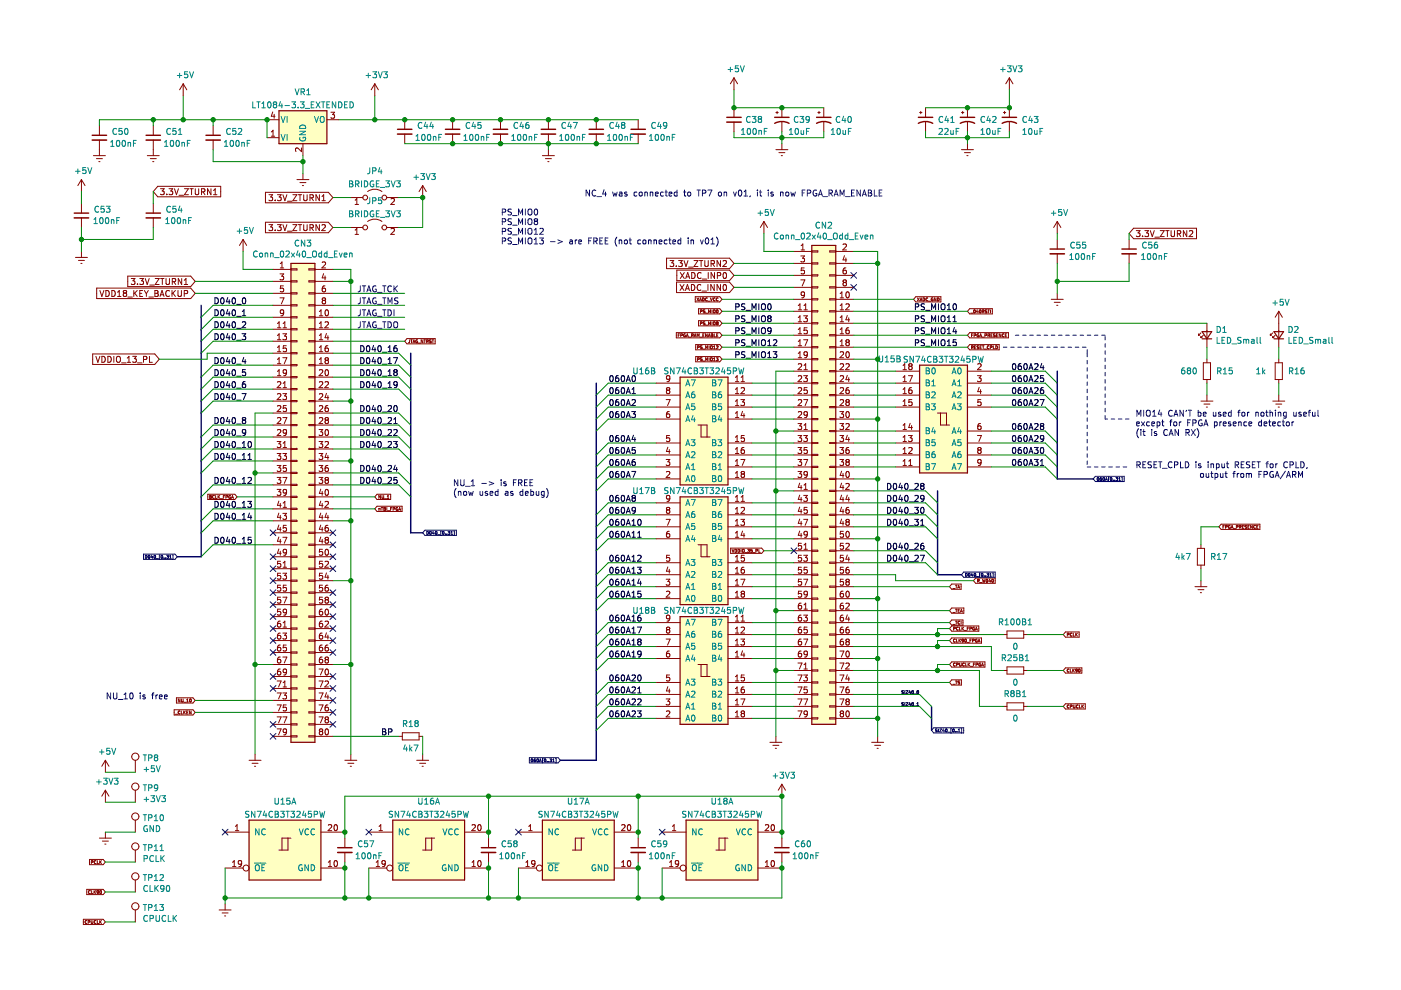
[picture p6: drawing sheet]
<svg xmlns="http://www.w3.org/2000/svg" width="297mm" height="210mm" viewBox="0 0 297 210" stroke-linecap="round" stroke-linejoin="round" font-family="sans-serif">
<path d="M.8 0h296.3v209.9h-296.3z" fill-rule="evenodd" fill="#fff" stroke="#fff" stroke-width=".21"/>
<g fill="#ffffc2" stroke="#ffffc2" stroke-width=".25">
<path d="M61.7 55.8h5.1v101.6h-5.1z" fill-rule="evenodd"/>
<path d="M59.2 23.5h10.1v7h-10.1z" fill-rule="evenodd"/>
<path d="M172.1 52h5.1v101.6h-5.1z" fill-rule="evenodd"/>
<path d="M144.2 105.4h10.1v22.8h-10.1z" fill-rule="evenodd"/>
<path d="M195 77.4h10.1v22.9h-10.1z" fill-rule="evenodd"/>
<path d="M144.2 80h10.1v22.8h-10.1z" fill-rule="evenodd"/>
<path d="M115 173.9h15.2v12.7h-15.2z" fill-rule="evenodd"/>
<path d="M145.5 173.9h15.2v12.7h-15.2z" fill-rule="evenodd"/>
<path d="M144.2 130.7h10.1v22.9h-10.1z" fill-rule="evenodd"/>
<path d="M52.8 173.9h15.2v12.7h-15.2z" fill-rule="evenodd"/>
<path d="M83.3 173.9h15.2v12.7h-15.2z" fill-rule="evenodd"/>
</g>
<g fill="none" stroke="#840000" stroke-width=".21">
<path d="M38.8 17.8l-.7 1.2M38.8 17.8v2.5M38.8 17.8l.8 1.2M79.5 17.8l-.8 1.2M79.5 17.8v2.5M79.5 17.8l.7 1.2M155.6 16.5v2.5M155.6 16.5l-.7 1.3M155.6 16.5l.8 1.3M214 16.5l-.8 1.3M214 16.5v2.5M214 16.5l.8 1.3"/>
<path d="M17.3 38.1l-.8 1.2M17.3 38.1v2.5M17.3 38.1l.7 1.2M19.8 33h2.5M20.4 33.6h1.3M20.9 34.3h.3M21.1 26.7v2M21.1 29.7v3.3M31.2 33h2.6M31.9 33.6h1.2M32.4 34.3h.2M32.5 26.7v2"/>
<path d="M32.5 29.7v3.3M33.4 39.5h13.4v2.2h-13.4l-.9-1.1zM45.2 26.7v2M45.2 29.7v2M56.6 29.2h2.6M56.6 25.4h2.6M57.5 28.9h.7M57.5 28l.4-.4v1.3M57.8 23.7l-.3 .9h.8M58.1 24.2v.9M63 38.1h2.5M63.6 38.7h1.3"/>
<path d="M63.9 31.4v.8l-.9-.8-.4 .2 .2 .5M64.1 39.3h.3M64.2 30.5v2.5M64.2 36.8v1.3M69.3 25.4h2.5M70.2 23.8h.7l-.4 .5 .4 .1v.6l-.2 .1-.5-.1M85.8 25.4v2M85.8 28.4v2.1M89.6 39.3l-.7 1.3M89.6 39.3v2.6M89.6 39.3l.8 1.3M96 25.4v2"/>
<path d="M96 28.4v2.1M106.1 25.4v2M106.1 28.4v2.1M115 33h2.5M115.6 33.6h1.3M116.1 34.3h.3M116.3 25.4v2M116.3 28.4v2.1M116.3 31.7v1.3M126.4 25.4v2M126.4 28.4v2.1M135.3 25.4v2"/>
<path d="M135.3 28.4v2.1M155.6 22.8v2.1M155.6 25.9v2M164.5 23.9h.5M164.5 31.7h2.5M164.8 23.6v.5M165.1 32.4h1.3M165.6 33h.3M165.8 22.8v2.1M165.8 25.9v2M165.8 30.5v1.2M173.4 23.9h.5"/>
<path d="M173.6 23.6v.5M174.7 22.8v2.1M174.7 25.9v2M195 23.9h.5M195.2 23.6v.5M196.2 22.8v2.1M196.2 25.9v2M203.9 23.9h.5M203.9 31.7h2.5M204.1 23.6v.5M204.5 32.4h1.3M205 33h.2"/>
<path d="M205.1 22.8v2.1M205.1 25.9v2M205.1 30.5v1.2M212.7 23.9h.5M213 23.6v.5M214 22.8v2.1M214 25.9v2M16 54.6h2.5M16.6 55.2h1.3M17.1 55.8h.3M17.3 43.2v2M17.3 46.2v2"/>
<path d="M17.3 53.3v1.3M27.1 58.5h13.3l1 1.2-1 1.1h-13.3zM27.8 59.1h.8l-.4 .4 .3 .2v.5l-.1 .1-.6-.1M29.6 59.1h.8l-.4 .4 .4 .2v.5l-.2 .1-.6-.1M30.8 59.1l.4 1.2 .4-1.2M32.5 43.2v2M32.5 46.2v2M32.9 59.1h.8l-.8 1.2h.8M34 40h.8l-.4 .5 .4 .1v.6l-.2 .1-.6-.1M34 59.1h.8M34.4 59.1v1.2M35.2 59.1v1l.2 .2h.3l.2-.2v-1"/>
<path d="M35.4 41.2v.1M35.8 40h.8l-.4 .5 .4 .1v.6l-.2 .1-.6-.1M36.5 59.7h.6l.1-.5-.7-.1v1.2M36.8 59.7l.5 .6M37 40l.4 1.3 .4-1.3M38 41.4h.9M38.5 59.1v1.2l-.7-1.2v1.2M39.1 59.4l.3-.3v1.2M39.1 40h.9l-.9 1.3h.9M40.3 40h.7M40.6 40v1.3M41.4 40v1l.2 .3h.3l.2-.3v-1"/>
<path d="M42.7 40.7l.6-.1 .1-.5-.7-.1v1.3M43 40.7l.5 .6M44.7 40v1.3l-.7-1.3v1.3M45.3 41.3h.7M45.3 40.4l.3-.4v1.3M51.5 50.8l-.7 1.2M51.5 50.8v2.5M51.5 50.8l.8 1.2M56.3 40.8h13.3l1 1.1-1 1.1h-13.3zM56.3 47.1h13.3l1 1.1-1 1.1h-13.3zM57 41.3h.8l-.4 .5 .3 .1v.5l-.1 .2-.6-.2M57 47.6h.8l-.4 .5 .3 .1v.6l-.1 .1-.6-.1"/>
<path d="M57.9 57.1h3.8M57.9 59.7h3.8M58.3 42.4v.2M58.3 48.8v.1M58.8 47.6h.8l-.4 .5 .4 .1v.6l-.2 .1-.6-.1M58.8 41.3h.8l-.4 .5 .4 .1v.5l-.2 .2-.6-.2M59.4 58.1h.7l-.4 .5 .4 .1v.5l-.2 .1-.5-.1M59.4 56.8h.7M59.4 55.9l.4-.4v1.3M60 41.3l.4 1.3 .4-1.3M60 47.6l.4 1.3 .4-1.3M60.9 42.7h1"/>
<path d="M60.9 49h1M61.7 57h1.3v.2h-1.3zM61.7 59.5h1.3v.3h-1.3zM62.1 41.3h.8l-.8 1.3h.8M62.1 47.6h.8l-.8 1.3h.8M63.2 41.3h.8M63.2 47.6h.8M63.6 41.3v1.3M63.6 47.6v1.3M64.4 41.3v1l.2 .3h.3l.2-.3v-1M64.4 47.6v1.1l.2 .2h.3l.2-.2v-1.1M65.5 59.5h1.3v.3h-1.3z"/>
<path d="M65.5 57h1.3v.2h-1.3zM65.7 41.9h.6l.1-.5-.7-.1v1.3M65.7 48.3l.6-.1 .1-.5-.7-.1v1.3M66 41.9l.4 .7M66 48.3l.4 .6M66.8 57.1h3.8M66.8 59.7h3.8M67.7 41.3v1.3l-.7-1.3v1.3M67.7 47.6v1.3l-.7-1.3v1.3M68.3 42.6h.7M68.3 41.6l.3-.3v1.3M68.3 47.7l.4-.1 .3 .4-.8 .9h.8"/>
<path d="M68.3 55.7l.5-.2 .2 .4-.8 .9h.8M68.6 58l-.3 .9h.8M68.9 58.5v.8M74.4 41.9h2.5M74.4 48.2h2.5M75.3 43.3h.7M75.3 42.4l.4-.3v1.2M75.3 48.8l.4-.4v1.3M75.3 49.7h.7M77.9 40.6a2.54 2.54 0 0 1 3.1 0M77.9 47a2.54 2.54 0 0 1 3.1 0M82 41.9h2.5"/>
<path d="M82 48.2h2.5M82.9 48.5l.5-.1 .2 .4-.8 .9h.8M82.9 42.2l.5-.1 .2 .3-.8 .9h.8M141.3 54.7h13.4l.9 1.1-.9 1.2h-13.4zM142.1 55.2h.7l-.4 .5 .4 .1v.6l-.2 .1-.5-.1M143.4 56.4v.1M143.4 59.8h11.3l.9 1.1-.9 1.1h-11.3zM143.5 57.3h11.2l.9 1.1-.9 1.1h-11.2zM143.9 55.2h.8l-.5 .5 .4 .1v.6l-.2 .1-.5-.1M144.2 57.8l.9 1.3M145 55.2l.4 1.3 .5-1.3M145.1 57.8l-.9 1.3"/>
<path d="M145.4 59.1l.4-1.3 .4 1.3M145.5 58.7h.6M146 56.6h1M146.7 57.8a.64 .64 0 0 1 .7 .6 .64 .64 0 0 1-.7 .7zM147.1 55.2h.9l-.9 1.3h.9M148.3 55.2h.7M148.6 57.9a.56 .56 0 0 0-.7 .5 .56 .56 0 0 0 .7 .5M148.6 55.2v1.3M148.9 59.2h1M149.4 55.2v1.1l.3 .2h.2l.3-.2v-1.1M150.2 57.8v1.3M150.8 55.9l.6-.1v-.4l-.6-.2v1.3"/>
<path d="M151.1 55.9l.4 .6M151.5 57.8v1.3l-.7-1.3v1.3M152.1 58.4h.6l.1-.5-.7-.1v1.3M152.8 55.2v1.3l-.8-1.3v1.3M153.3 55.4l.5-.2 .2 .4-.8 .9h.8M153.4 57.9l.2-.1a.68 .68 0 0 1 .4 .6 .68 .68 0 0 1-.4 .7l-.3-.5zM162 47l-.8 1.2M162 47v2.5M162 47l.7 1.2M168.3 53.3h3.8M168.3 55.8h3.8M168.3 58.4h3.8"/>
<path d="M169.8 54.3h.8l-.4 .4 .3 .2v.5l-.2 .1-.5-.1M169.8 59.3h.8l-.5 1.3M169.9 53h.7M169.9 52.1l.3-.4v1.3M170.5 56.8h-.6v.6l.6-.1v.7l-.2 .1-.4-.1M172.1 53.2h1.3v.2h-1.3zM172.1 55.7h1.3v.3h-1.3zM172.1 58.3h1.3v.2h-1.3zM175.9 58.3h1.3v.2h-1.3zM175.9 55.7h1.3v.3h-1.3zM175.9 53.2h1.3v.2h-1.3zM177.2 53.3h3.8"/>
<path d="M177.2 55.8h3.8M177.2 58.4h3.8M178.7 51.8l.5-.1 .3 .4-.8 .9h.8M179 59.9l-.3-.3 .3-.3h.2l.3 .3-.3 .3M179 59.9l-.3 .2v.3l.3 .2h.2l.3-.2-.1-.4-.2-.1M179 59.9h.2M179 54.2l-.3 .9h.8M179.3 56.8l-.3 .1-.2 .2-.1 .7 .3 .3 .4-.1-.1-.7h-.3l-.3 .2M179.3 54.7v.8M224.2 47l-.8 1.2M224.2 47v2.5M224.2 50.8v2"/>
<path d="M224.2 53.8v2M224.2 47l.7 1.2M239.4 50.8v2M239.4 53.8v2M240.3 48.4h13.4v2.2h-13.4l-.9-1.1zM240.9 48.9h.8l-.4 .5 .3 .1v.5l-.1 .2-.6-.2M242.3 50v.2M242.7 48.9h.8l-.4 .5 .4 .1v.5l-.2 .2-.6-.2M243.9 48.9l.4 1.3 .4-1.3M244.8 50.3h1M246 48.9h.8l-.8 1.3h.8M247.1 48.9h.8"/>
<path d="M247.5 48.9v1.3M248.3 48.9v1l.2 .3h.3l.2-.3v-1M249.6 49.6l.6-.1 .1-.5-.7-.1v1.3M249.9 49.6l.4 .6M251.6 48.9v1.3l-.7-1.3v1.3M252.2 49l.4-.1 .3 .4-.8 .9h.8M19.7 75h13.1l1 1.2-1 1.1h-13.1zM20.3 75.6l.5 1.2 .4-1.2M20.5 61.1h19.9l1 1.1-1 1.1h-19.9zM21.2 61.6l.4 1.3 .4-1.3M21.6 75.6a.64 .64 0 0 1 .7 .6 .64 .64 0 0 1-.7 .6zM22.4 61.6a.64 .64 0 0 1 .8 .6 .64 .64 0 0 1-.8 .7z"/>
<path d="M22.9 75.6a.64 .64 0 0 1 .7 .6 .64 .64 0 0 1-.7 .6zM23.7 61.6a.64 .64 0 0 1 .7 .6 .64 .64 0 0 1-.7 .7zM24.1 75.6v1.2M24.7 75.7l.3-.1a.43 .43 0 0 1 .5 .4v.4a.42 .42 0 0 1-.4 .4 .42 .42 0 0 1-.4-.4zM24.9 62.9h.7M24.9 62l.4-.4v1.3M25.8 76.9h.9M26.4 62.1l-.3-.2 .3-.3h.2l.3 .2-.3 .3M26.4 62.1l-.3 .3v.2l.3 .3h.2l.3-.3-.1-.3-.2-.2M26.4 62.1h.2M27 76.8h.7M27 75.9l.3-.3v1.2"/>
<path d="M27.1 63h1M28.1 75.6h.8l-.4 .4 .4 .2v.5l-.2 .1-.6-.1M28.4 61.6v1.3M28.5 62.1l.6 .8M29.1 61.6l-.7 .7M29.2 60.2v.1M29.2 76.9h.9M29.6 62.2h.5M30.2 61.6h-.6v1.3h.6M30.4 76.2h.6l.1-.5-.7-.1v1.2M30.6 61.6l.4 .7M31 62.3v.6"/>
<path d="M31.5 61.6l-.5 .7M31.6 63h.9M31.7 75.6v1.2h.6M31.8 60.4h.9M32.8 62.2h.5M32.8 61.6h.5l.2 .2-.2 .4 .2 .1 .1 .3-.3 .3h-.5zM33.9 62.9l.5-1.3 .4 1.3M34 62.5h.7M35.9 61.7a.56 .56 0 0 0-.8 .5 .56 .56 0 0 0 .8 .5M36.5 61.6v1.3M36.6 62.1l.6 .8M37.2 61.6l-.7 .7"/>
<path d="M37.7 61.6v1l.3 .3h.2l.3-.3v-1M39.1 62.3l.6-.1v-.5l-.6-.1v1.3M39.1 60.3h.7M57.9 67.3h3.8M57.9 69.8h3.8M57.9 72.3h3.8M57.9 74.9h3.8M57.9 77.4h3.8M57.9 80h3.8M57.9 62.2h3.8M57.9 64.7h3.8M58.8 69.5h.7"/>
<path d="M58.8 68.6l.4-.4v1.3M58.8 71.1l.4-.3v1.2M58.8 73.7l.4-.4v1.3M58.8 76.2l.4-.4v1.3M58.8 78.7l.4-.3v1.3M58.8 72h.7M58.8 74.6h.7M58.8 77.1h.7M58.8 79.7h.7M59.4 63.1h.8l-.5 1.3M60 70.8h.8l-.5 .4 .4 .2v.5l-.2 .1-.5-.1M60 75.8h.8l-.5 1.3"/>
<path d="M60 69.5h.8M60 68.6l.4-.4v1.3M60.1 60.6h-.6l-.1 .6h.6l.1 .6-.2 .1-.5-.1M60.1 66.2l-.2 .3-.4-.1v-.6l.4-.1 .2 .2v.8l-.2 .2-.4 .1M60.7 73.3h-.6l-.1 .6 .6-.1 .1 .7-.2 .1-.5-.1M60.8 78.9l-.3 .3-.4-.1v-.6l.4-.1 .3 .2-.1 .7-.2 .3-.4 .1M61.7 62.1h1.3v.2h-1.3zM61.7 64.6h1.3v.3h-1.3zM61.7 67.1h1.3v.3h-1.3zM61.7 69.7h1.3v.2h-1.3zM61.7 72.2h1.3v.3h-1.3zM61.7 74.8h1.3v.2h-1.3z"/>
<path d="M61.7 77.3h1.3v.3h-1.3zM61.7 79.8h1.3v.3h-1.3zM65.5 79.8h1.3v.3h-1.3zM65.5 77.3h1.3v.3h-1.3zM65.5 74.8h1.3v.2h-1.3zM65.5 72.2h1.3v.3h-1.3zM65.5 69.7h1.3v.2h-1.3zM65.5 67.1h1.3v.3h-1.3zM65.5 64.6h1.3v.3h-1.3zM65.5 62.1h1.3v.2h-1.3zM66.8 67.3h3.8M66.8 69.8h3.8"/>
<path d="M66.8 72.3h3.8M66.8 74.9h3.8M66.8 77.4h3.8M66.8 80h3.8M66.8 62.2h3.8M66.8 64.7h3.8M67.7 67h.7M67.7 66.1l.4-.4v1.3M67.7 68.6l.4-.4v1.3M67.7 71.1l.4-.3v1.2M67.7 73.7l.4-.4v1.3M67.7 76.2l.4-.4v1.3"/>
<path d="M67.7 69.5h.7M67.7 72h.7M67.7 74.6h.7M67.7 77.1h.7M67.7 78.5l.5-.1 .2 .3-.8 1h.8M68.6 63.7l-.3-.2 .3-.4h.2l.2 .3-.2 .3M68.6 63.7l-.3 .2v.3l.3 .2h.2l.2-.2v-.4l-.2-.1M68.6 63.7h.2M68.9 68.3l.5-.1 .2 .4-.7 .9h.7M68.9 60.6l-.3 .1-.2 .2-.1 .7 .3 .3 .4-.1-.1-.6-.3-.1-.3 .2M69 65.8l.2-.1a.68 .68 0 0 1 .5 .6 .68 .68 0 0 1-.5 .7l-.3-.5zM69 78.5l.2-.1a.68 .68 0 0 1 .5 .6 .68 .68 0 0 1-.5 .7l-.3-.5z"/>
<path d="M69.2 76.4l-.3-.3 .3-.3h.2l.2 .3-.2 .3M69.2 76.4l-.3 .2 .1 .4 .2 .1h.2l.2-.2v-.3l-.2-.2M69.2 76.4h.2M69.2 70.7l-.3 .9h.8M69.5 73.3l-.3 .1-.2 .2-.1 .7 .3 .3 .4-.1-.1-.7h-.3l-.3 .2M69.5 71.2v.8M86.3 71.8h6v1.1h-6l-.5-.6zM86.9 72l-.1 .6-.2 .1M87.1 72h.3M87.2 72v.7M87.5 72.7l.3-.7 .2 .7M87.6 72.5h.3"/>
<path d="M88.5 72.1a.29 .29 0 0 0-.4 .3 .29 .29 0 0 0 .4 .2l-.1-.2M88.7 72.7h.4M89.7 72v.7l-.4-.7v.7M89.9 72h.3M90.1 72v.7M90.4 72.4l.3-.1 .1-.2-.4-.1v.7M90.6 72.4l.2 .3M91.4 72.1h-.3v.2l.3 .3-.3 .1M91.6 72h.4M91.8 72v.7M143.4 70.5h9.2l.5 .6-.5 .5h-9.2zM143.8 71.1h.2"/>
<path d="M144.1 70.8h-.3v.6M144.2 60.3l.8 1.3M144.6 70.8h-.3v.6M144.6 70.8h.1M144.7 70.8l-.1 .3h-.3M145 60.3l-.8 1.3M145.3 70.8a.29 .29 0 0 0-.4 .3 .29 .29 0 0 0 .4 .3l-.1-.3M145.3 61.6l.4-1.3 .5 1.3M145.4 61.2h.6M145.5 71.4l.2-.6 .2 .6M145.6 71.2h.3M146 71.5h.5"/>
<path d="M146.6 60.3a.64 .64 0 0 1 .7 .7 .64 .64 0 0 1-.7 .6zM146.6 71.1h.3l.1-.3h-.4v.6M146.8 71.1l.2 .3M147.2 71.4l.2-.6 .2 .6M147.2 71.2h.3M147.4 62.9h5.2l.5 .6-.5 .5h-5.2zM147.5 73.1h5.1l.5 .5-.5 .6h-5.1zM147.5 75.6h5.1l.5 .6-.5 .5h-5.1zM147.7 63.2l.5 .6M147.8 71.4v-.6l.2 .4 .2-.4v.6M147.9 73.6h.3v-.2l-.3-.1v.7M147.9 76.2h.3v-.3h-.3v.6"/>
<path d="M148.1 68h4.5l.5 .5-.5 .6h-4.5zM148.1 65.4h4.5l.5 .6-.5 .6h-4.5zM148.2 63.2l-.5 .6M148.3 63.8l.2-.6 .2 .6M148.4 63.6h.3M148.4 71.5h.5M148.5 68.6l.3-.1v-.2l-.3-.1v.7M148.5 66h.3v-.2l-.3-.1v.6M148.6 60.4a.56 .56 0 0 0-.8 .6 .56 .56 0 0 0 .8 .5M148.8 61.7h1M148.9 73.3l-.4 .1v.2l.4 .2-.4 .1M148.9 75.9h-.4v.2l.4 .3-.4 .1"/>
<path d="M149 63.2a.32 .32 0 0 1 .3 .3 .32 .32 0 0 1-.3 .3zM149 74h.5M149 76.5h.5M149 71.1h.2M149.3 70.8h-.3v.6h.3M149.5 68.3l-.4 .1 .3 .2v.2h-.3M149.5 65.7l-.4 .1 .3 .3v.2h-.3M149.6 68.9h.5M149.6 66.4h.5M149.6 74v-.7l.2 .5 .2-.5v.7M149.6 76.5v-.6l.2 .4 .2-.4v.6M150 63.2a.28 .28 0 0 0-.4 .3 .28 .28 0 0 0 .4 .2"/>
<path d="M150 70.8v.6l-.4-.6v.6M150.1 63.9h.5M150.1 60.3v1.3M150.2 71.4l.2-.6 .2 .6M150.2 71.2h.3M150.2 66.3v-.6l.2 .5 .2-.5v.6M150.2 68.9v-.7l.2 .5 .2-.5v.7M150.3 73.3v.7M150.3 75.9v.6M150.6 63.2l.2 .6 .2-.6M150.6 73.4h.4l-.1 .5h-.3zM150.6 75.9h.4l-.1 .6-.3-.1z"/>
<path d="M150.8 71.1h.2M150.9 65.7v.6M150.9 68.2v.7M151 71.1l.1-.3h-.3v.6h.3v-.3M151 71.1h.1M151.1 71.1h.1M151.3 68.3h.3v.5h-.3zM151.3 74h.3M151.3 73.5l.2-.2v.7M151.3 76l.2-.1v.6M151.3 76.5h.3M151.4 60.3v1.3l-.7-1.3v1.3"/>
<path d="M151.4 70.8v.6h.3M151.6 63.2a.28 .28 0 0 0-.4 .3 .28 .28 0 0 0 .4 .2M151.9 75.9h.3l-.2 .2 .2 .1v.2l-.3 .1M151.9 76.4v.1M151.9 68.4l.1-.2 .2 .2M151.9 73.4l.2-.1 .1 .2-.3 .5h.3M151.9 68.4h.1M151.9 68.4l.1 .1M151.9 71.1h.3M151.9 65.8l.1-.1a.29 .29 0 0 1 .3 .3 .29 .29 0 0 1-.4 .3zM152 68.5l-.1 .1 .1 .3 .2-.1-.1-.3M152 68.5h.1"/>
<path d="M152.2 70.8h-.3v.6h.3M152.2 63.2a.28 .28 0 0 0-.3 .3 .28 .28 0 0 0 .3 .2M152.2 68.4h.1M152.2 68.4l-.1 .1M152.8 60.3v1.3l-.8-1.3v1.3M153.4 60.4l.2-.1a.68 .68 0 0 1 .4 .7 .68 .68 0 0 1-.4 .6l-.3-.5zM168.3 71.1h3.8M168.3 63.5h3.8M168.3 66h3.8M168.3 68.5h3.8M168.3 73.6h3.8M168.3 76.2h3.8"/>
<path d="M168.3 78.7h3.8M168.3 60.9h3.8M169.2 65.7h.8M169.2 68.2h.8M169.2 70.8h.8M169.2 73.3h.8M169.2 77.2l.5-.1 .3 .4-.8 .9h.8M169.2 75.8h.8M169.2 79.8l.5-.1 .3 .3-.8 .9h.8M169.2 64.8l.4-.4v1.3M169.2 67.3l.4-.3v1.2M169.2 69.9l.4-.4v1.3"/>
<path d="M169.2 72.4l.4-.4v1.3M169.2 74.9l.4-.3v1.2M170.4 67h.8l-.4 .4 .3 .2v.5l-.2 .1-.5-.1M170.4 72h.8l-.5 1.3M170.4 79.7h.8l-.4 .4 .3 .2v.5l-.2 .1-.5-.1M170.5 65.7h.7M170.5 78.4h.7M170.5 64.8l.3-.4v1.3M170.5 77.5l.3-.4v1.3M170.6 62.4l-.3 .3-.3-.1-.1-.6 .4-.1 .3 .2-.1 .7-.2 .3h-.3M171.1 69.5h-.6v.6l.6-.1v.6l-.2 .2-.4-.2M171.2 75.1l-.3 .3-.3-.1-.1-.6 .4-.1 .3 .2-.1 .7-.2 .3h-.3"/>
<path d="M172.1 60.8h1.3v.3h-1.3zM172.1 63.3h1.3v.3h-1.3zM172.1 65.9h1.3v.2h-1.3zM172.1 68.4h1.3v.3h-1.3zM172.1 71h1.3v.2h-1.3zM172.1 73.5h1.3v.2h-1.3zM172.1 76h1.3v.3h-1.3zM172.1 78.6h1.3v.2h-1.3zM175.9 78.6h1.3v.2h-1.3zM175.9 76h1.3v.3h-1.3zM175.9 73.5h1.3v.2h-1.3zM175.9 71h1.3v.2h-1.3z"/>
<path d="M175.9 68.4h1.3v.3h-1.3zM175.9 65.9h1.3v.2h-1.3zM175.9 63.3h1.3v.3h-1.3zM175.9 60.8h1.3v.3h-1.3zM177.2 71.1h3.8M177.2 63.5h3.8M177.2 66h3.8M177.2 68.5h3.8M177.2 73.6h3.8M177.2 76.2h3.8M177.2 78.7h3.8M177.2 60.9h3.8"/>
<path d="M178.1 65.7h.8M178.1 68.2h.8M178.1 70.8h.8M178.1 74.7l.5-.1 .3 .3-.8 .9h.8M178.1 73.3h.8M178.1 77.2l.5-.1 .3 .4-.8 .9h.8M178.1 79.8l.5-.1 .3 .3-.8 .9h.8M178.1 63.1h.8M178.1 62.2l.4-.3v1.2M178.1 64.8l.4-.4v1.3M178.1 67.3l.4-.3v1.2M178.1 69.9l.4-.4v1.3"/>
<path d="M178.1 72.4l.4-.4v1.3M179.3 64.5l.5-.1 .3 .4-.8 .9h.8M179.3 77.2l.5-.1 .3 .4-.8 .9h.8M179.5 74.7l.1-.1a.68 .68 0 0 1 .5 .6 .68 .68 0 0 1-.5 .6l-.3-.4zM179.5 62l.1-.1a.68 .68 0 0 1 .5 .6 .68 .68 0 0 1-.5 .6l-.3-.4zM179.6 72.6l-.3-.3 .3-.3h.2l.3 .3-.3 .3M179.6 72.6l-.3 .2 .1 .4 .2 .1h.2l.3-.2-.1-.4-.2-.1M179.6 72.6h.2M179.6 66.9l-.3 .9h.8M179.6 79.6l-.3 .9h.8M179.9 69.5l-.3 .1-.2 .2-.1 .7 .3 .3 .4-.2-.1-.6h-.3l-.3 .2M179.9 67.4v.8"/>
<path d="M189.9 78.7h5.1M191.5 78.4h.7M191.5 77.5l.3-.4v1.3M192.6 79.7h.9l-.6 1.2M192.9 77.7l-.2-.3 .2-.3h.3l.2 .3-.2 .3M192.9 77.7l-.2 .2v.4l.2 .1h.3l.2-.3-.1-.3-.1-.1M192.9 77.7h.3M194.2 62.9h5.3v1.1h-5.3l-.5-.5zM194.5 63.2l.4 .6M194.9 63.2l-.4 .6M195.1 63.8l.2-.6 .2 .6M195.1 63.6h.3"/>
<path d="M195.7 63.2a.32 .32 0 0 1 .4 .3 .32 .32 0 0 1-.4 .3zM196.7 63.2a.28 .28 0 0 0-.4 .3 .28 .28 0 0 0 .4 .2M196.8 63.9h.5M197.8 63.2a.29 .29 0 0 0-.4 .3 .29 .29 0 0 0 .4 .2l-.1-.2M198.5 63.2v.6l-.4-.6v.6M198.8 63.2a.32 .32 0 0 1 .3 .3 .32 .32 0 0 1-.3 .3zM205.1 78.7h5.1M205.6 70.5h8.2v1.1h-8.2l-.5-.5zM205.6 73.1h6.2v1.1h-6.2l-.5-.6zM205.6 65.4h4.8v1.2h-4.8l-.5-.6zM205.8 66.4h.5M206 71.1h.2"/>
<path d="M206.1 73.6l.2 .4M206.3 70.8h-.3v.6M206.3 73.3h-.3v.7M206.3 73.3v.1M206.3 73.4v.2h-.3M206.5 71.1h.3l.1-.3h-.4v.6M206.6 73.6h.2M206.9 73.3h-.3v.7h.3M207.2 65.7l-.2 .4h.4M207.2 73.6h.1M207.2 73.4v.2M207.2 73.3h.3"/>
<path d="M207.2 73.6l.3 .2-.3 .1M207.2 73.3v.1M207.2 79.7h.8l-.4 .4 .4 .2v.5l-.2 .1-.6-.1M207.3 77.2l.5-.1 .2 .4-.8 .9h.8M207.3 65.9v.4M207.5 70.8a.29 .29 0 0 0-.4 .3 .29 .29 0 0 0 .4 .3l-.1-.3M207.7 71.4l.2-.6 .2 .6M207.7 65.8l.1-.1a.29 .29 0 0 1 .2 .3 .29 .29 0 0 1-.3 .3zM207.8 71.2h.3M207.8 73.6h.2M208.1 73.3h-.3v.7h.3M208.2 71.5h.5"/>
<path d="M208.3 73.3h.3M208.3 66h.3v-.2l-.3-.1v.6M208.4 66l.2 .3M208.5 73.3v.7M208.7 74h.5M208.8 71.1h.3l.1-.3h-.4v.6M209.2 65.7l-.3 .1v.1l.3 .3-.3 .1M209.4 65.7h.4M209.5 71.1h.3v-.3h-.3v.6M209.6 71.1l.2 .3M209.6 65.7v.6M209.7 73.3a.29 .29 0 0 0-.4 .3 .29 .29 0 0 0 .4 .3"/>
<path d="M209.7 73.3v.1M210 73.6h.3v-.2l-.3-.1v.7M210 65.7v.6M210.1 71.1h.2M210.4 70.8h-.3v.6h.3M210.6 73.3v.7h.3M211 70.8h-.3v.2l.3 .3-.4 .1M211.1 73.3a.32 .32 0 0 1 .4 .3 .32 .32 0 0 1-.4 .4zM211.3 71.1h.2M211.6 70.8h-.3v.6h.3M212.2 70.8v.6l-.4-.6v.6M212.8 70.8a.29 .29 0 0 0-.3 .3 .29 .29 0 0 0 .4 .3"/>
<path d="M212.8 70.8h.1M213.1 71.1h.3M213.4 70.8h-.3v.6h.3M222.9 63.5h2.5M223.5 64.1h1.3M224 64.7h.3M224.2 62.2v1.3M254.1 71.1h.3M254.1 70.8v.3M254.6 71.6h.3M254.6 71.3v.3M254.6 70.6l-.5 .5"/>
<path d="M255.1 71.1l-.5 .5M255.1 76.9h1.6v3.6h-1.6zM255.9 68.5v5.1M255.9 76.2v.7M269.3 70.8v.3M269.3 71.1h.3M269.9 71.6h.2M269.9 71.3v.3M269.9 70.6l-.6 .5M270.4 71.1l-.5 .5M270.4 76.9h1.5v3.6h-1.5zM271.1 66l-.7 1.3"/>
<path d="M271.1 66v7.6M271.1 76.2v.7M271.1 66l.8 1.3M57.9 82.5h3.8M57.9 85h3.8M57.9 87.6h3.8M57.9 90.1h3.8M57.9 92.7h3.8M57.9 95.2h3.8M57.9 97.7h3.8M58.8 93.6h.7l-.4 .5 .4 .1v.6l-.2 .1-.5-.1M58.8 96.2h.7l-.4 .4 .4 .2v.5l-.2 .1-.5-.1"/>
<path d="M58.8 98.7h.7l-.4 .5 .4 .1v.5l-.2 .2-.5-.2M58.8 81l.5-.1 .2 .4-.7 .9h.7M58.8 83.6l.5-.1 .2 .3-.7 .9h.7M58.8 86.1l.5-.1 .2 .4-.7 .9h.7M58.8 88.7l.5-.2 .2 .4-.7 .9h.7M58.8 91.2l.5-.1 .2 .3-.7 .9h.7M60 83.5h.8l-.5 .4 .4 .2v.5l-.2 .1-.5-.1M60 96.2h.8l-.5 .4 .4 .2v.5l-.2 .1-.5-.1M60 88.5h.8l-.5 1.3M60 81.3l.4-.4v1.3M60 94l.4-.4v1.3M60 82.2h.8"/>
<path d="M60 94.9h.8M60.7 86h-.6l-.1 .6 .6-.1 .1 .6-.2 .2-.5-.2M60.7 98.7h-.6l-.1 .6 .6-.1 .1 .6-.2 .2-.5-.2M60.8 91.6l-.3 .3-.4-.1v-.6l.4-.1 .3 .2-.1 .7-.2 .3h-.4M61.7 82.4h1.3v.2h-1.3zM61.7 84.9h1.3v.3h-1.3zM61.7 87.5h1.3v.2h-1.3zM61.7 90h1.3v.2h-1.3zM61.7 92.5h1.3v.3h-1.3zM61.7 95.1h1.3v.2h-1.3zM61.7 97.6h1.3v.3h-1.3zM65.5 97.6h1.3v.3h-1.3z"/>
<path d="M65.5 95.1h1.3v.2h-1.3zM65.5 92.5h1.3v.3h-1.3zM65.5 90h1.3v.2h-1.3zM65.5 87.5h1.3v.2h-1.3zM65.5 84.9h1.3v.3h-1.3zM65.5 82.4h1.3v.2h-1.3zM66.8 82.5h3.8M66.8 85h3.8M66.8 87.6h3.8M66.8 90.1h3.8M66.8 92.7h3.8M66.8 95.2h3.8"/>
<path d="M66.8 97.7h3.8M67.6 91.1h.8l-.4 .5 .4 .1v.5l-.2 .1-.6-.1M67.6 93.6h.8l-.4 .5 .4 .1v.6l-.2 .1-.6-.1M67.6 96.2h.8l-.4 .4 .4 .2v.5l-.2 .1-.6-.1M67.6 98.7h.8l-.4 .5 .4 .1v.5l-.2 .2-.6-.2M67.7 86.1l.5-.1 .2 .4-.8 .9h.8M67.7 81l.5-.1 .2 .4-.8 .9h.8M67.7 83.6l.5-.1 .2 .3-.8 .9h.8M67.7 88.7l.5-.2 .2 .4-.8 .9h.8M68.9 81l.5-.1 .2 .4-.7 .9h.7M68.9 93.7l.5-.1 .2 .4-.7 .9h.7M69 91.2l.2-.1a.68 .68 0 0 1 .5 .6 .68 .68 0 0 1-.5 .6l-.3-.4z"/>
<path d="M69.2 89.1l-.3-.3 .3-.3h.2l.2 .3-.2 .3M69.2 89.1l-.3 .2 .1 .4 .2 .1h.2l.2-.2v-.3l-.2-.2M69.2 89.1h.2M69.2 83.4l-.3 .9h.8M69.2 96.1l-.3 .9h.8M69.5 86l-.3 .1-.2 .2-.1 .7 .3 .3 .4-.2-.1-.6h-.3l-.3 .2M69.5 98.7l-.3 .1-.2 .2-.1 .7 .3 .3 .4-.2-.1-.6h-.3l-.3 .2M69.5 83.9v.8M69.5 96.6v.8M139.1 86.3h5.1M139.1 81.2h5.1M139.1 83.8h5.1"/>
<path d="M139.1 88.8h5.1M139.1 93.9h5.1M139.1 96.5h5.1M139.1 99h5.1M141.2 84.7h.9l-.6 1.3M141.2 97.4h.8l-.4 .5 .4 .1v.6l-.2 .1-.6-.1M141.5 82.7l-.2-.2 .2-.3h.4l.1 .2-.2 .3M141.5 82.7l-.2 .3v.2l.2 .3h.3l.2-.3v-.2l-.2-.3M141.5 82.7h.3M141.6 94.8l-.3 .9h.8M141.9 87.3h-.4l-.1 .3-.1 .7 .2 .2 .5-.1-.1-.6-.4-.1-.2 .3M141.9 95.3v.9"/>
<path d="M142 92.3h-.6l-.1 .6h.6l.1 .6-.2 .1-.5-.1M142 80.2l-.2 .2h-.4v-.6l.4-.1 .2 .2v.7l-.2 .3h-.4M148 90.1h1.9v2.6M148.6 90.1v2.6h1.9M154.3 86.3h5.1M154.3 81.2h5.1M154.3 83.8h5.1M154.3 88.8h5.1M154.3 93.9h5.1M154.3 96.5h5.1M154.3 99h5.1M155.9 80.9h.7"/>
<path d="M155.9 83.5h.7M155.9 86h.7M155.9 88.5h.7M155.9 93.6h.7M155.9 96.2h.7M155.9 98.7h.7M155.9 80l.4-.3v1.2M155.9 82.6l.4-.4v1.3M155.9 85.1l.4-.4v1.3M155.9 87.6l.4-.3v1.2M155.9 92.7l.4-.4v1.3M155.9 95.2l.4-.3v1.3"/>
<path d="M155.9 97.8l.4-.4v1.3M157.1 84.7h.8l-.5 .5 .4 .1v.6l-.2 .1-.5-.1M157.1 97.4h.8l-.5 1.3M157.1 80.9h.8M157.1 82.3l.5-.1 .3 .4-.8 .9h.8M157.1 80l.4-.3v1.2M157.4 87.2l-.3 .9h.8M157.7 94.9h-.3l-.2 .3-.1 .7 .3 .3 .4-.2-.1-.6h-.3l-.3 .2M157.7 87.7v.8M157.8 92.3h-.6l-.1 .6h.6l.1 .6-.2 .1-.5-.1M168.3 86.3h3.8M168.3 81.2h3.8"/>
<path d="M168.3 83.8h3.8M168.3 88.8h3.8M168.3 91.4h3.8M168.3 93.9h3.8M168.3 96.5h3.8M168.3 99h3.8M169.2 89.8h.8l-.5 .5 .4 .1v.6l-.2 .1-.5-.1M169.2 92.3h.8l-.5 .5 .4 .1v.6l-.2 .1-.5-.1M169.2 94.9h.8l-.5 .5 .4 .1v.5l-.2 .2-.5-.2M169.2 97.4h.8l-.5 .5 .4 .1v.6l-.2 .1-.5-.1M169.2 100h.8l-.5 .4 .4 .2v.5l-.2 .1-.5-.1M169.2 82.3l.5-.1 .3 .4-.8 .9h.8"/>
<path d="M169.2 84.8l.5-.1 .3 .4-.8 .9h.8M169.2 87.4l.5-.1 .3 .3-.8 .9h.8M170.4 84.7h.8l-.5 1.3M170.4 92.3h.8l-.4 .5 .3 .1v.6l-.2 .1-.5-.1M170.4 97.4h.8l-.5 1.3M170.5 91.1h.7M170.5 90.2l.3-.4v1.3M171.1 82.2h-.6v.6l.6-.1v.6l-.2 .2-.4-.2M171.1 94.9h-.6v.6l.6-.1v.6l-.2 .2-.4-.2M171.2 87.8l-.3 .3-.3-.1-.1-.6 .4-.1 .3 .2-.1 .7-.2 .3h-.3M172.1 91.3h1.3v.2h-1.3zM172.1 81.1h1.3v.3h-1.3z"/>
<path d="M172.1 83.6h1.3v.3h-1.3zM172.1 86.2h1.3v.2h-1.3zM172.1 88.7h1.3v.3h-1.3zM172.1 93.8h1.3v.3h-1.3zM172.1 96.3h1.3v.3h-1.3zM172.1 98.9h1.3v.2h-1.3zM175.9 91.3h1.3v.2h-1.3zM175.9 98.9h1.3v.2h-1.3zM175.9 96.3h1.3v.3h-1.3zM175.9 93.8h1.3v.3h-1.3zM175.9 88.7h1.3v.3h-1.3zM175.9 86.2h1.3v.2h-1.3z"/>
<path d="M175.9 83.6h1.3v.3h-1.3zM175.9 81.1h1.3v.3h-1.3zM177.2 86.3h3.8M177.2 81.2h3.8M177.2 83.8h3.8M177.2 88.8h3.8M177.2 91.4h3.8M177.2 93.9h3.8M177.2 96.5h3.8M177.2 99h3.8M178.1 89.8h.8l-.5 .5 .4 .1v.6l-.2 .1-.5-.1M178.1 87.3h.8l-.5 .4 .4 .2v.5l-.2 .1-.5-.1"/>
<path d="M178.1 92.3h.8l-.5 .5 .4 .1v.6l-.2 .1-.5-.1M178.1 94.9h.8l-.5 .5 .4 .1v.5l-.2 .2-.5-.2M178.1 97.4h.8l-.5 .5 .4 .1v.6l-.2 .1-.5-.1M178.1 82.3l.5-.1 .3 .4-.8 .9h.8M178.1 84.8l.5-.1 .3 .4-.8 .9h.8M178.4 99.9l-.3 .9h.8M179.3 89.9l.5-.1 .3 .4-.8 .9h.8M179.5 87.4l.1-.1a.68 .68 0 0 1 .5 .6 .68 .68 0 0 1-.5 .6l-.3-.4zM179.6 85.3l-.3-.3 .3-.3h.2l.3 .3-.3 .3M179.6 85.3l-.3 .2 .1 .4 .2 .1h.2l.3-.2-.1-.4-.2-.1M179.6 98l-.3-.3 .3-.3h.2l.3 .3-.3 .3M179.6 98l-.3 .2 .1 .4 .2 .1h.2l.3-.3-.1-.3-.2-.1"/>
<path d="M179.6 85.3h.2M179.6 98h.2M179.6 92.3l-.3 .9h.8M179.9 82.2h-.3l-.2 .3-.1 .7 .3 .3 .4-.2-.1-.6h-.3l-.3 .2M179.9 94.9h-.3l-.2 .3-.1 .7 .3 .3 .4-.2-.1-.6h-.3l-.3 .2M179.9 80.1v.8M179.9 92.8v.8M189.9 86.3h5.1M189.9 81.2h5.1M189.9 83.8h5.1M189.9 91.4h5.1M189.9 93.9h5.1"/>
<path d="M189.9 96.5h5.1M189.9 99h5.1M191.5 80.9h.7M191.5 83.5h.7M191.5 86h.7M191.5 91.1h.7M191.5 93.6h.7M191.5 96.2h.7M191.5 98.7h.7M191.5 85.1l.3-.4v1.3M191.5 90.2l.3-.4v1.3M191.5 80l.3-.3v1.2"/>
<path d="M191.5 82.6l.3-.4v1.3M191.5 92.7l.3-.4v1.3M191.5 95.2l.3-.3v1.3M191.5 97.8l.3-.4v1.3M192.6 92.3h.8l-.4 .5 .3 .1v.6l-.1 .1-.6-.1M192.7 95l.5-.1 .2 .3-.8 1h.8M192.7 98.7h.7M192.7 97.8l.3-.4v1.3M193 89.7l-.3 1h.8M193.3 82.2h-.4l-.2 .3v.7l.2 .3 .4-.2v-.6h-.4l-.2 .2M193.3 90.2v.9M193.3 84.7h-.6v.6h.6v.6l-.1 .1-.5-.1"/>
<path d="M198.8 87.6h1.9v2.5M199.4 87.6v2.5h1.9M205.1 86.3h5.1M205.1 81.2h5.1M205.1 83.8h5.1M205.1 91.4h5.1M205.1 93.9h5.1M205.1 96.5h5.1M205.1 99h5.1M207.2 92.3h.9l-.6 1.3M207.5 95.4l-.2-.2 .2-.3h.3l.2 .2-.2 .3M207.5 95.4l-.2 .3v.2l.2 .3h.3l.2-.3v-.4l-.2-.1"/>
<path d="M207.5 95.4h.3M207.6 82.1l-.3 .9h.8M207.9 89.8l-.4 .1-.1 .2-.1 .7 .2 .3 .5-.1-.1-.7h-.4l-.2 .2M207.9 82.6v.9M208 84.7h-.6l-.1 .6h.6l.1 .6-.2 .1-.5-.1M208 98l-.2 .2-.4-.1v-.6l.4-.1 .2 .3v.7l-.2 .2-.4 .1M254.6 85h2.6M255.3 85.7h1.2M255.8 86.3h.2M255.9 80.5v.7M255.9 83.8v1.2M269.9 85h2.5"/>
<path d="M270.5 85.7h1.3M271 86.3h.2M271.1 80.5v.7M271.1 83.8v1.2M44.1 104.8h5.7l.5 .6-.5 .5h-5.7zM44.4 105l.4 .2-.1 .5h-.3zM44.4 105.4h.3M45.4 105.6v.1M45.4 105.1a.29 .29 0 0 0-.4 .3 .29 .29 0 0 0 .4 .3M45.7 105v.7h.3M46.2 105v.7M46.3 105.3l.3 .4"/>
<path d="M46.6 105l-.4 .4M46.7 105.7h.5M47.4 105.4h.2M47.7 105h-.3v.7M47.9 105.4h.3v-.3l-.3-.1v.7M48.8 105.4l.1 .2M48.9 105.1a.3 .3 0 0 0-.4 .3 .3 .3 0 0 0 .4 .3M48.9 105.6v.1M49.1 105.7l.2-.7 .2 .7M49.1 105.5h.3M57.9 100.3h3.8M57.9 102.8h3.8"/>
<path d="M57.9 105.4h3.8M57.9 107.9h3.8M57.9 110.4h3.8M57.9 113h3.8M57.9 115.5h3.8M57.9 118h3.8M58.8 101.2h.7l-.4 .5 .4 .1v.6l-.2 .1-.5-.1M58.8 103.8h.7l-.4 .5 .4 .1v.5l-.2 .1-.5-.1M59.1 106.2l-.3 1h.8M59.1 108.8l-.3 .9h.8M59.1 111.3l-.3 .9h.8M59.1 113.9l-.3 .9h.8"/>
<path d="M59.1 116.4l-.3 .9h.8M59.4 106.7v.9M59.4 109.3v.8M59.4 111.8v.9M59.4 114.3v.9M59.4 116.9v.8M59.5 119h-.6l-.1 .6 .6-.1 .1 .6-.2 .2-.5-.2M60 108.8h.8l-.5 .5 .4 .1v.6l-.2 .1-.5-.1M60 101.2h.8l-.5 1.3M60 113.9h.8l-.5 1.3M60 106.7l.4-.4v1.3M60 119.4l.4-.4v1.3"/>
<path d="M60 107.6h.8M60.7 111.4h-.6l-.1 .6 .6-.1 .1 .6-.2 .2-.5-.2M60.8 104.3l-.3 .3-.4-.1v-.6l.4-.1 .3 .2-.1 .7-.2 .3h-.4M60.8 117l-.3 .2h-.4v-.6l.4-.1 .3 .2-.1 .7-.2 .3h-.4M61.7 100.1h1.3v.3h-1.3zM61.7 102.7h1.3v.2h-1.3zM61.7 105.2h1.3v.3h-1.3zM61.7 107.8h1.3v.2h-1.3zM61.7 110.3h1.3v.3h-1.3zM61.7 112.8h1.3v.3h-1.3zM61.7 115.4h1.3v.2h-1.3zM61.7 117.9h1.3v.3h-1.3z"/>
<path d="M65.5 117.9h1.3v.3h-1.3zM65.5 115.4h1.3v.2h-1.3zM65.5 112.8h1.3v.3h-1.3zM65.5 110.3h1.3v.3h-1.3zM65.5 107.8h1.3v.2h-1.3zM65.5 105.2h1.3v.3h-1.3zM65.5 102.7h1.3v.2h-1.3zM65.5 100.1h1.3v.3h-1.3zM66.8 100.3h3.8M66.8 102.8h3.8M66.8 105.4h3.8M66.8 107.9h3.8"/>
<path d="M66.8 110.4h3.8M66.8 113h3.8M66.8 115.5h3.8M66.8 118h3.8M67.6 101.2h.8l-.4 .5 .4 .1v.6l-.2 .1-.6-.1M68 103.7l-.3 .9h.8M68 106.2l-.3 1h.8M68 108.8l-.3 .9h.8M68 111.3l-.3 .9h.8M68 113.9l-.3 .9h.8M68.3 104.2v.8M68.3 106.7v.9"/>
<path d="M68.3 109.3v.8M68.3 111.8v.9M68.3 114.3v.9M68.4 116.5h-.6l-.1 .6 .6-.1 .1 .6-.2 .1-.5-.1M68.4 119h-.6l-.1 .6 .6-.1 .1 .6-.2 .2-.5-.2M68.9 106.4l.5-.1 .2 .4-.7 .9h.7M68.9 119.1l.5-.1 .2 .4-.7 .9h.7M69 103.9l.2-.1a.68 .68 0 0 1 .5 .6 .68 .68 0 0 1-.5 .6l-.3-.4zM69 116.6l.2-.1a.68 .68 0 0 1 .5 .6 .68 .68 0 0 1-.5 .6l-.3-.5zM69.2 101.8l-.3-.3 .3-.3h.2l.2 .3-.2 .3M69.2 101.8l-.3 .2 .1 .4 .2 .1h.2l.2-.2v-.3l-.2-.2M69.2 114.5l-.3-.3 .3-.3h.2l.2 .3-.2 .3"/>
<path d="M69.2 114.5l-.3 .2 .1 .4 .2 .1h.2l.2-.3v-.2l-.2-.2M69.2 101.8h.2M69.2 114.5h.2M69.2 108.8l-.3 .9h.8M69.5 111.4h-.3l-.2 .3-.1 .7 .3 .3 .4-.2-.1-.6h-.3l-.3 .2M69.5 109.3v.8M79.9 104.8h2.9v1.1h-2.9l-.4-.5zM79.9 107.3h5.3v1.1h-5.3l-.4-.5zM80.3 107.8v.4M80.3 107.9l.3-.1v.4M80.7 105v.7l-.4-.7v.7M80.8 107.6h.4"/>
<path d="M81 105v.6M81 107.6v.6M81 105.6v.1M81 105.7h.3M81.3 105.6v.1M81.4 105l-.1 .6M81.4 107.6l.3 .1-.1 .5h-.2zM81.4 107.9h.2M81.5 105.7h.5M82 107.6v.6M82.1 105.2l.2-.2v.7M82.1 105.7h.4"/>
<path d="M82.2 108.3h.4M82.8 107.9h.2M83.1 107.6h-.3v.6M83.3 107.9h.3l.1-.3h-.4v.6M84.2 107.9l.1 .3M84.3 107.6a.3 .3 0 0 0-.4 .3 .3 .3 0 0 0 .4 .3M84.3 108.2h.1M84.5 108.2l.2-.6 .2 .6M84.6 108h.3M139.1 101.5h5.1M139.1 106.6h5.1M139.1 109.2h5.1"/>
<path d="M139.1 111.7h5.1M139.1 114.2h5.1M139.1 119.3h5.1M141.2 110.1h.9l-.6 1.3M141.3 100.1l.5-.1 .2 .3-.8 .9h.8M141.5 108.1l-.2-.2 .2-.3h.4l.1 .2-.2 .3M141.5 108.1l-.2 .3v.2l.2 .2h.4l.1-.2v-.2l-.2-.3M141.5 108.1h.3M141.9 112.7h-.4l-.1 .3-.1 .7 .2 .2 .5-.1-.1-.6-.4-.1-.2 .3M142 117.7h-.6l-.1 .6h.6l.1 .6-.2 .1-.5-.1M142 105.6l-.2 .2h-.4v-.6l.4-.2 .2 .3v.7l-.2 .2-.4 .1M148 115.5h1.9v2.5"/>
<path d="M148.6 115.5v2.5h1.9M154.3 101.5h5.1M154.3 106.6h5.1M154.3 109.2h5.1M154.3 111.7h5.1M154.3 114.2h5.1M154.3 119.3h5.1M154.9 116.2h6.6l.5 .6-.5 .5h-6.6zM155.2 116.5l.2 .6 .2-.6M155.8 116.5a.32 .32 0 0 1 .4 .3 .32 .32 0 0 1-.4 .3zM155.9 101.2h.7M155.9 106.3h.7"/>
<path d="M155.9 108.8h.7M155.9 111.4h.7M155.9 113.9h.7M155.9 119h.7M155.9 100.3l.4-.3v1.2M155.9 105.4l.4-.4v1.3M155.9 107.9l.4-.3v1.2M155.9 110.5l.4-.4v1.3M155.9 113l.4-.3v1.2M155.9 118.1l.4-.4v1.3M156.5 116.5a.32 .32 0 0 1 .3 .3 .32 .32 0 0 1-.3 .3zM157.1 110.1h.8l-.5 .5 .4 .1v.6l-.2 .1-.5-.1"/>
<path d="M157.1 116.5v.6M157.1 107.7l.5-.1 .3 .3-.8 .9h.8M157.1 106.3h.8M157.1 105.4l.4-.4v1.3M157.4 100.5l-.3-.2 .3-.3h.2l.3 .2-.3 .3M157.4 100.5l-.3 .2 .1 .4 .2 .1h.2l.3-.2v-.3l-.3-.2M157.4 100.5h.2M157.4 116.6h.4l-.1 .5-.3-.1zM157.4 112.6l-.3 .9h.8M157.7 113.1v.8M157.8 117.7h-.6l-.1 .6h.6l.1 .6-.2 .1-.5-.1M157.9 117.2h.5"/>
<path d="M158.5 116.5h.4l-.2 .2h.1M158.8 116.7l.1 .1M158.9 116.8l-.1 .3-.3-.1M159.5 116.5h-.3l-.1 .3 .3-.1 .1 .3h-.4M159.6 117.2h.5M160.3 116.8h.3v-.3h-.3v.6M160.9 116.5v.6h.3M168.3 101.5h3.8M168.3 104.1h3.8M168.3 106.6h3.8M168.3 109.2h3.8M168.3 111.7h3.8"/>
<path d="M168.3 114.2h3.8M168.3 116.8h3.8M168.3 119.3h3.8M169.5 102.4l-.3 .9h.8M169.5 105l-.3 .9h.8M169.5 107.5l-.3 .9h.8M169.5 110.1l-.3 .9h.8M169.5 112.6l-.3 .9h.8M169.9 102.9v.9M169.9 105.5v.8M169.9 108v.8M169.9 110.5v.9"/>
<path d="M169.9 113.1v.8M169.9 115.2h-.6l-.1 .6 .7-.1v.6l-.2 .2-.5-.2M169.9 117.7h-.6l-.1 .6h.7v.6l-.2 .1-.5-.1M170.4 105h.8l-.4 .5 .3 .1v.6l-.2 .1-.5-.1M170.4 110.1h.8l-.5 1.3M170.4 117.7h.8l-.4 .5 .3 .1v.6l-.2 .1-.5-.1M170.5 103.8h.7M170.5 116.5h.7M170.5 102.9l.3-.4v1.3M170.5 115.6l.3-.4v1.3M171.1 107.6h-.6v.6l.6-.1v.6l-.2 .1-.4-.1M171.2 100.5l-.3 .2h-.3l-.1-.6 .4-.1 .3 .2-.1 .7-.2 .3h-.3"/>
<path d="M171.2 113.2l-.3 .2h-.3l-.1-.6 .4-.1 .3 .2-.1 .7-.2 .3h-.3M172.1 111.6h1.3v.2h-1.3zM172.1 101.4h1.3v.3h-1.3zM172.1 104h1.3v.2h-1.3zM172.1 106.5h1.3v.2h-1.3zM172.1 109h1.3v.3h-1.3zM172.1 114.1h1.3v.3h-1.3zM172.1 116.6h1.3v.3h-1.3zM172.1 119.2h1.3v.2h-1.3zM175.9 111.6h1.3v.2h-1.3zM175.9 119.2h1.3v.2h-1.3zM175.9 116.6h1.3v.3h-1.3z"/>
<path d="M175.9 114.1h1.3v.3h-1.3zM175.9 109h1.3v.3h-1.3zM175.9 106.5h1.3v.2h-1.3zM175.9 104h1.3v.2h-1.3zM175.9 101.4h1.3v.3h-1.3zM177.2 101.5h3.8M177.2 104.1h3.8M177.2 106.6h3.8M177.2 109.2h3.8M177.2 111.7h3.8M177.2 114.2h3.8M177.2 116.8h3.8"/>
<path d="M177.2 119.3h3.8M178.4 102.4l-.3 .9h.8M178.4 105l-.3 .9h.8M178.4 107.5l-.3 .9h.8M178.4 110.1l-.3 .9h.8M178.7 100.4v.8M178.7 102.9v.9M178.7 105.5v.8M178.7 108v.8M178.7 110.5v.9M178.8 115.2h-.6l-.1 .6 .6-.1 .1 .6-.2 .2-.5-.2M178.8 112.7h-.6l-.1 .6 .6-.1 .1 .6-.2 .1-.5-.1"/>
<path d="M178.8 117.7h-.6l-.1 .6h.6l.1 .6-.2 .1-.5-.1M179.3 102.6l.5-.1 .3 .4-.8 .9h.8M179.3 115.3l.5-.1 .3 .4-.8 .9h.8M179.5 100.1l.1-.1a.68 .68 0 0 1 .5 .6 .68 .68 0 0 1-.5 .6l-.3-.5zM179.5 112.8l.1-.1a.68 .68 0 0 1 .5 .6 .68 .68 0 0 1-.5 .6l-.3-.5zM179.6 110.7l-.3-.3 .3-.3h.2l.3 .3-.3 .3M179.6 110.7l-.3 .2 .1 .4 .2 .1h.2l.3-.3-.1-.3-.2-.1M179.6 110.7h.2M179.6 105l-.3 .9h.8M179.6 117.7l-.3 .9h.8M179.9 107.6h-.3l-.2 .3-.1 .7 .3 .2 .4-.1-.1-.6h-.3l-.3 .2M179.9 105.5v.8"/>
<path d="M179.9 118.2v.8M253.9 116.3h1.5v3.5h-1.5zM254.6 115.5v.8M254.6 119.8v.8M258.9 111.1h8.2v1.2h-8.2l-.5-.6zM259.3 111.7h.2M259.6 111.4h-.3v.6M260.1 111.7h-.3M260.2 111.7l-.1-.3h-.3v.6M260.2 111.7h-.1M260.8 111.4a.29 .29 0 0 0-.4 .3 .29 .29 0 0 0 .4 .3l-.1-.2M261 112l.2-.6 .2 .6"/>
<path d="M261.1 111.8h.3M261.5 112.1h.5M262.1 111.7h.3l.1-.2-.4-.1v.6M262.8 111.7h.3v-.2l-.3-.1v.6M262.9 111.7l.2 .3M263.4 111.7h.2M263.7 111.4h-.3v.6h.3M264.3 111.4l-.3 .1v.1l.3 .3-.4 .1M264.6 111.7h.2M264.9 111.4h-.3v.6h.3M265.5 111.4v.6l-.3-.6v.6M266.2 111.5a.28 .28 0 0 0-.4 .2 .28 .28 0 0 0 .4 .3"/>
<path d="M266.5 111.7h.2M266.8 111.4h-.3v.6h.3M57.9 120.6h3.8M57.9 123.1h3.8M57.9 125.7h3.8M57.9 128.2h3.8M57.9 130.7h3.8M57.9 133.3h3.8M57.9 135.8h3.8M57.9 138.4h3.8M59.4 131.7l-.3 .1-.2 .2-.1 .7 .3 .3 .4-.2-.1-.6h-.3l-.3 .2M59.4 134.2l-.3 .1-.2 .2-.1 .8 .3 .2 .4-.1-.1-.6-.3-.1-.3 .3"/>
<path d="M59.4 136.8h-.3l-.2 .3-.1 .7 .3 .2 .4-.1-.1-.6h-.3l-.3 .2M59.4 139.3l-.3 .1-.2 .2-.1 .7 .3 .3 .4-.1-.1-.6-.3-.1-.3 .2M59.5 121.5h-.6l-.1 .6h.6l.1 .6-.2 .1-.5-.1M59.5 124.1h-.6l-.1 .6 .6-.1 .1 .6-.2 .1-.5-.1M59.5 126.6h-.6l-.1 .6h.6l.1 .6-.2 .1-.5-.1M59.5 129.2h-.6l-.1 .6 .6-.1 .1 .6-.2 .1-.5-.1M60 121.5h.8l-.5 .5 .4 .1v.6l-.2 .1-.5-.1M60 134.2h.8l-.5 .5 .4 .1v.6l-.2 .1-.5-.1M60 126.6h.8l-.5 1.3M60 139.3h.8l-.5 1.3M60 132.1l.4-.4v1.3M60 120.3h.8"/>
<path d="M60 133h.8M60.7 124.1h-.6l-.1 .6 .6-.1 .1 .6-.2 .1-.5-.1M60.7 136.8h-.6l-.1 .6 .6-.1 .1 .6-.2 .1-.5-.1M60.8 129.7l-.3 .2h-.4v-.6l.4-.1 .3 .2-.1 .7-.2 .3h-.4M61.7 120.5h1.3v.2h-1.3zM61.7 123h1.3v.2h-1.3zM61.7 125.5h1.3v.3h-1.3zM61.7 128.1h1.3v.2h-1.3zM61.7 130.6h1.3v.3h-1.3zM61.7 133.1h1.3v.3h-1.3zM61.7 135.7h1.3v.2h-1.3zM61.7 138.2h1.3v.3h-1.3z"/>
<path d="M65.5 138.2h1.3v.3h-1.3zM65.5 135.7h1.3v.2h-1.3zM65.5 133.1h1.3v.3h-1.3zM65.5 130.6h1.3v.3h-1.3zM65.5 128.1h1.3v.2h-1.3zM65.5 125.5h1.3v.3h-1.3zM65.5 123h1.3v.2h-1.3zM65.5 120.5h1.3v.2h-1.3zM66.8 120.6h3.8M66.8 123.1h3.8M66.8 125.7h3.8M66.8 128.2h3.8"/>
<path d="M66.8 130.7h3.8M66.8 133.3h3.8M66.8 135.8h3.8M66.8 138.4h3.8M68.3 129.2h-.4l-.1 .3-.1 .7 .2 .2 .5-.1-.1-.6-.4-.1-.2 .3M68.3 131.7l-.4 .1-.1 .2-.1 .7 .2 .3 .5-.2-.1-.6h-.4l-.2 .2M68.3 134.2l-.4 .1-.1 .2-.1 .8 .2 .2 .5-.1-.1-.6-.4-.1-.2 .3M68.3 136.8h-.4l-.1 .3-.1 .7 .2 .2 .5-.1-.1-.6h-.4l-.2 .2M68.3 139.3l-.4 .1-.1 .2-.1 .7 .2 .3 .5-.1-.1-.6-.4-.1-.2 .2M68.4 121.5h-.6l-.1 .6h.6l.1 .6-.2 .1-.5-.1M68.4 124.1h-.6l-.1 .6 .6-.1 .1 .6-.2 .1-.5-.1M68.4 126.6h-.6l-.1 .6h.6l.1 .6-.2 .1-.5-.1"/>
<path d="M68.9 131.8l.5-.1 .2 .4-.7 .9h.7M69 129.3l.2-.1a.68 .68 0 0 1 .5 .6 .68 .68 0 0 1-.5 .6l-.3-.5zM69.2 127.2l-.3-.3 .3-.3h.2l.2 .3-.2 .3M69.2 127.2l-.3 .2 .1 .4 .2 .1h.2l.2-.3v-.2l-.2-.2M69.2 139.9l-.3-.3 .3-.3h.2l.2 .2-.2 .4M69.2 139.9l-.3 .2 .1 .4 .2 .1h.2l.2-.3v-.3l-.2-.1M69.2 127.2h.2M69.2 139.9h.2M69.2 121.5l-.3 .9h.8M69.2 134.2l-.3 .9h.8M69.5 124.1h-.3l-.2 .3-.1 .7 .3 .2 .4-.1-.1-.6h-.3l-.3 .2M69.5 136.8h-.3l-.2 .3-.1 .7 .3 .2 .4-.1-.1-.6h-.3l-.3 .2"/>
<path d="M69.5 122v.8M69.5 134.7v.8M139.1 124.4h5.1M139.1 121.9h5.1M139.1 126.9h5.1M139.1 132h5.1M139.1 134.5h5.1M139.1 137.1h5.1M139.1 139.6h5.1M141.2 122.8h.8l-.4 .5 .4 .1v.6l-.2 .1-.6-.1M141.2 135.5h.9l-.6 1.3M141.3 125.5l.5-.2 .2 .4-.8 .9h.8"/>
<path d="M141.5 133.5l-.2 .2v.3l.2 .2h.3l.2-.2v-.3l-.2-.2M141.5 133.5l-.2-.2 .2-.3h.4l.1 .2-.2 .3M141.5 133.5h.3M141.6 120.2l-.3 .9h.8M141.9 138l-.4 .1-.1 .2-.1 .8 .2 .2 .5-.1-.1-.6-.4-.1-.2 .3M141.9 120.7v.8M142 131l-.2 .2-.4-.1v-.6l.4-.1 .2 .3v.7l-.2 .2-.4 .1M154.3 124.4h5.1M154.3 121.9h5.1M154.3 126.9h5.1M154.3 132h5.1M154.3 134.5h5.1"/>
<path d="M154.3 137.1h5.1M154.3 139.6h5.1M155.9 121.5h.7M155.9 124.1h.7M155.9 126.6h.7M155.9 131.7h.7M155.9 134.2h.7M155.9 136.8h.7M155.9 139.3h.7M155.9 120.6l.4-.3v1.2M155.9 123.2l.4-.4v1.3M155.9 125.7l.4-.4v1.3"/>
<path d="M155.9 130.8l.4-.4v1.3M155.9 133.3l.4-.3v1.2M155.9 135.9l.4-.4v1.3M155.9 138.4l.4-.4v1.3M157.1 135.5h.8l-.5 .5 .4 .1v.5l-.2 .2-.5-.2M157.1 122.8h.8l-.5 1.3M157.1 131.7h.8M157.1 133.1l.5-.1 .3 .3-.8 .9h.8M157.1 130.8l.4-.4v1.3M157.4 125.9l-.3-.3 .3-.3h.2l.3 .3-.3 .3M157.4 125.9l-.3 .2 .1 .4 .2 .1h.2l.3-.2v-.3l-.3-.2M157.4 125.9h.2"/>
<path d="M157.4 138l-.3 .9h.8M157.7 120.3h-.3l-.2 .3-.1 .7 .3 .2 .4-.1-.1-.6h-.3l-.3 .2M157.7 138.5v.8M168.3 124.4h3.8M168.3 121.9h3.8M168.3 126.9h3.8M168.3 129.5h3.8M168.3 132h3.8M168.3 134.5h3.8M168.3 137.1h3.8M168.3 139.6h3.8M169.9 138l-.4 .1-.2 .2-.1 .8 .3 .2 .4-.1v-.6l-.4-.1-.3 .3"/>
<path d="M169.9 135.5l-.4 .1-.2 .2-.1 .7 .3 .3 .4-.2v-.6h-.4l-.3 .2M169.9 127.9h-.4l-.2 .3-.1 .7 .3 .3 .4-.2v-.6h-.4l-.3 .2M169.9 130.4l-.4 .1-.2 .2-.1 .7 .3 .3 .4-.1v-.6l-.4-.1-.3 .2M169.9 133h-.4l-.2 .3-.1 .7 .3 .2 .4-.1v-.6l-.4-.1-.3 .3M169.9 120.3h-.6l-.1 .6 .7-.1v.6l-.2 .1-.5-.1M169.9 122.8h-.6l-.1 .6h.7v.6l-.2 .1-.5-.1M169.9 125.3h-.6l-.1 .6h.7v.6l-.2 .1-.5-.1M170.4 122.8h.8l-.5 1.3M170.4 130.4h.8l-.4 .5 .3 .1v.6l-.2 .1-.5-.1M170.4 135.5h.8l-.5 1.3M170.5 129.2h.7M170.5 128.2l.3-.3v1.3"/>
<path d="M171.1 120.3h-.6v.6l.6-.1v.6l-.2 .1-.4-.1M171.1 133h-.6v.6l.6-.1v.6l-.2 .1-.4-.1M171.2 125.9l-.3 .2h-.3l-.1-.6 .4-.2 .3 .3-.1 .7-.2 .3h-.3M171.2 138.6l-.3 .2h-.3l-.1-.6 .4-.2 .3 .3-.1 .7-.2 .2-.3 .1M172.1 137h1.3v.2h-1.3zM172.1 139.5h1.3v.2h-1.3zM172.1 121.7h1.3v.3h-1.3zM172.1 124.3h1.3v.2h-1.3zM172.1 126.8h1.3v.3h-1.3zM172.1 129.3h1.3v.3h-1.3zM172.1 131.9h1.3v.2h-1.3zM172.1 134.4h1.3v.3h-1.3z"/>
<path d="M175.9 137h1.3v.2h-1.3zM175.9 139.5h1.3v.2h-1.3zM175.9 134.4h1.3v.3h-1.3zM175.9 131.9h1.3v.2h-1.3zM175.9 129.3h1.3v.3h-1.3zM175.9 126.8h1.3v.3h-1.3zM175.9 124.3h1.3v.2h-1.3zM175.9 121.7h1.3v.3h-1.3zM177.2 124.4h3.8M177.2 121.9h3.8M177.2 126.9h3.8M177.2 129.5h3.8"/>
<path d="M177.2 132h3.8M177.2 134.5h3.8M177.2 137.1h3.8M177.2 139.6h3.8M178.1 138h.8l-.5 1.3M178.7 135.5l-.3 .1-.2 .2-.1 .7 .3 .3 .4-.2-.1-.6h-.3l-.3 .2M178.7 133h-.3l-.2 .3-.1 .7 .3 .2 .4-.1-.1-.6-.3-.1-.3 .3M178.7 125.3l-.3 .1-.2 .2-.1 .8 .3 .2 .4-.1-.1-.6-.3-.1-.3 .3M178.7 127.9h-.3l-.2 .3-.1 .7 .3 .3 .4-.2-.1-.6h-.3l-.3 .2M178.7 130.4l-.3 .1-.2 .2-.1 .7 .3 .3 .4-.1-.1-.6-.3-.1-.3 .2M178.8 120.3h-.6l-.1 .6 .6-.1 .1 .6-.2 .1-.5-.1M178.8 122.8h-.6l-.1 .6h.6l.1 .6-.2 .1-.5-.1"/>
<path d="M179.3 128l.5-.1 .3 .3-.8 1h.8M179.5 138.2l.1-.2a.68 .68 0 0 1 .5 .7 .68 .68 0 0 1-.5 .6l-.3-.5zM179.5 125.5l.1-.2a.68 .68 0 0 1 .5 .7 .68 .68 0 0 1-.5 .6l-.3-.5zM179.6 123.4l-.3-.3 .3-.3h.2l.3 .2-.3 .4M179.6 136l-.3-.2 .3-.3h.2l.3 .2-.3 .3M179.6 123.4l-.3 .2 .1 .4 .2 .1h.2l.3-.3-.1-.3-.2-.1M179.6 136l-.3 .3 .1 .3 .2 .2h.2l.3-.3v-.2l-.3-.3M179.6 123.4h.2M179.6 136h.2M179.6 130.4l-.3 .9h.8M179.9 120.3h-.3l-.2 .3-.1 .7 .3 .2 .4-.1-.1-.6h-.3l-.3 .2M179.9 133h-.3l-.2 .3-.1 .7 .3 .2 .4-.1-.1-.6-.3-.1-.3 .3"/>
<path d="M179.9 130.8v.9M201.8 132.7h5.7v1.1h-5.7l-.5-.5zM201.8 135.3h6.3v1.1h-6.3l-.5-.6zM201.8 123.8h2v1.1h-2l-.5-.5zM201.8 131.4h2.4v1.2h-2.4l-.5-.6zM201.8 128.9h2.5v1.1h-2.5l-.5-.5zM202 124.8h.5M202 132.4h.5M202 129.9h.5M202.2 133.3h.3v-.3h-.3v.6M202.5 135.6a.28 .28 0 0 0-.4 .2 .28 .28 0 0 0 .4 .3M202.6 124.1h.3"/>
<path d="M202.6 129.2h.3M202.6 131.7h.3M202.7 124.1v.6M202.7 129.2v.6M202.7 131.7v.6M202.8 135.5v.6h.3M203.1 124.7l.2-.6 .2 .6M203.1 124.5h.3M203.1 129.5h.3M203.2 133a.29 .29 0 0 0-.4 .3 .29 .29 0 0 0 .3 .3M203.2 133.5l-.1 .1M203.3 135.5v.6"/>
<path d="M203.4 135.8l.3 .3M203.4 129.2h-.3v.6h.3M203.4 133v.6h.3M203.5 131.8a.29 .29 0 0 0-.4 .2 .29 .29 0 0 0 .4 .3M203.5 132.3h.1M203.6 129.8l.2-.6 .2 .6M203.7 129.6h.3M203.7 135.5l-.4 .4M203.8 131.7v.6M204 135.8v-.2l.2-.1 .1 .4M204 135.8v.1M204 133v.6"/>
<path d="M204 133.2l.3 .4M204.3 135.8l-.3 .1M204.3 135.9l-.3 .2M204.3 135.8h.1M204.3 133l-.3 .3M204.4 133.7h.5M204.6 135.6l.1-.1a.29 .29 0 0 1 .2 .3 .29 .29 0 0 1-.3 .3zM205 136.2h.5M205.1 133.3h.2M205.4 133h-.3v.6M205.6 133.3h.3l.1-.3h-.4v.6M205.6 135.8h.3"/>
<path d="M206 135.5h-.4v.6M206.5 133.3l.1 .2M206.5 135.8h-.3M206.5 135.8v-.3h-.3v.6M206.5 135.8h.1M206.6 133a.3 .3 0 0 0-.4 .3 .3 .3 0 0 0 .4 .3M206.6 133.5v.1M206.8 133.6l.2-.6 .2 .6M206.9 133.4h.3M206.9 122.6h4.1v1.1h-4.1l-.5-.6zM207.2 135.5a.29 .29 0 0 0-.4 .3 .29 .29 0 0 0 .4 .3l-.1-.2M207.4 136.1l.2-.6 .2 .6"/>
<path d="M207.4 123.2l.2 .3M207.4 136h.3M207.6 122.8h-.3v.7M207.6 122.8v.1M207.6 122.9v.2l-.3 .1M207.7 123.5h.5M208.3 122.8l.2 .7 .1-.5 .1 .5 .2-.7M209.1 122.9l.1-.1a.29 .29 0 0 1 .2 .3 .29 .29 0 0 1-.3 .3zM209.8 122.8l-.1 .4h.4M210 123v.5M210.3 122.9l.1-.1a.29 .29 0 0 1 .3 .3 .29 .29 0 0 1-.4 .3zM212.7 134.5h.8"/>
<path d="M213.5 133.8h3.6v1.5h-3.6zM217.1 134.5h.7M225.9 134h2.9v1.1h-2.9l-.5-.6zM226.3 134.6l.3-.1v-.2l-.3-.1v.7M227.3 134.3a.28 .28 0 0 0-.4 .3 .28 .28 0 0 0 .4 .2M227.6 134.2v.7h.3M228.1 134.2v.7M228.2 134.5l.2 .4M228.4 134.2l-.3 .4M253.4 124.4h2.5M254 125h1.3M254.5 125.7h.2"/>
<path d="M254.6 123.1v1.3M36.9 150.5h4l.5 .5-.5 .6h-4zM37.2 151.4h.4M37.4 148h3.5l.5 .5-.5 .6h-3.5zM38.2 150.8a.28 .28 0 0 0-.4 .3 .28 .28 0 0 0 .4 .2M38.2 148.2v.6l-.4-.6v.6M38.4 150.7v.7h.3M38.5 148.2l.1 .6 .2-.1v-.5M38.9 150.7v.7M39 148.9h.5M39 151l.3 .4M39.3 150.7l-.4 .4"/>
<path d="M39.6 148.4l.2-.2v.6M39.6 151h.2M39.6 148.8h.3M39.9 150.7h-.3v.7h.3M40.2 148.3l.1-.1a.29 .29 0 0 1 .3 .3 .29 .29 0 0 1-.4 .3zM40.5 150.7v.7l-.3-.7v.7M54.1 159.9v1.3M57.9 140.9h3.8M57.9 143.4h3.8M57.9 146h3.8M57.9 148.5h3.8M57.9 151h3.8"/>
<path d="M57.9 153.6h3.8M57.9 156.1h3.8M58.8 144.4h.8l-.5 1.3M58.8 146.9h.8l-.5 1.3M58.8 149.5h.8l-.5 1.2M58.8 152h.8l-.5 1.3M58.8 154.5h.8l-.5 1.3M59.4 141.8l-.3 .1-.2 .2-.1 .8 .3 .2 .4-.1-.1-.6-.3-.1-.3 .3M60 146.9h.8l-.5 .5 .4 .1v.6l-.2 .1-.5-.1M60 152h.8l-.5 1.3M60 144.7l.4-.3v1.3M60 145.7h.8"/>
<path d="M60.7 149.5h-.6l-.1 .6 .6-.1 .1 .6-.2 .1-.5-.1M60.8 142.4l-.3 .2h-.4v-.6l.4-.2 .3 .3-.1 .7-.2 .3h-.4M60.8 155.1l-.3 .2h-.4v-.6l.4-.2 .3 .3-.1 .7-.2 .2-.4 .1M61.7 140.8h1.3v.2h-1.3zM61.7 143.3h1.3v.3h-1.3zM61.7 145.8h1.3v.3h-1.3zM61.7 148.4h1.3v.2h-1.3zM61.7 150.9h1.3v.3h-1.3zM61.7 153.5h1.3v.2h-1.3zM61.7 156h1.3v.2h-1.3zM65.5 156h1.3v.2h-1.3zM65.5 153.5h1.3v.2h-1.3z"/>
<path d="M65.5 150.9h1.3v.3h-1.3zM65.5 148.4h1.3v.2h-1.3zM65.5 145.8h1.3v.3h-1.3zM65.5 143.3h1.3v.3h-1.3zM65.5 140.8h1.3v.2h-1.3zM66.8 140.9h3.8M66.8 143.4h3.8M66.8 146h3.8M66.8 148.5h3.8M66.8 151h3.8M66.8 153.6h3.8M66.8 156.1h3.8"/>
<path d="M67.6 141.8h.9l-.6 1.3M67.6 144.4h.9l-.6 1.3M67.6 146.9h.9l-.6 1.3M67.6 149.5h.9l-.6 1.2M67.6 152h.9l-.6 1.3M67.9 155.1l-.2-.3 .2-.3h.3l.2 .3-.2 .3M67.9 155.1l-.2 .2v.3l.2 .2 .4-.1 .1-.1v-.4l-.2-.1M67.9 155.1h.3M68.9 144.5l.5-.1 .2 .3-.7 1h.7M69 142l.2-.2a.68 .68 0 0 1 .5 .7 .68 .68 0 0 1-.5 .6l-.3-.5zM69 154.7l.2-.2a.68 .68 0 0 1 .5 .7 .68 .68 0 0 1-.5 .6l-.3-.5zM69.2 152.5l-.3-.2 .3-.3h.2l.2 .2-.2 .3"/>
<path d="M69.2 152.5l-.3 .3 .1 .3 .2 .2h.2l.2-.3v-.3l-.2-.2M69.2 152.5h.2M69.2 146.9l-.3 .9h.8M69.5 149.5h-.3l-.2 .3-.1 .7 .3 .2 .4-.1-.1-.6-.3-.1-.3 .3M69.5 147.3v.9M74.4 159.9v1.3M84.5 156.1h.8M85.3 155.4h3.6v1.5h-3.6zM88.9 156.1h.7M89.6 159.9v1.3M139.1 144.7h5.1M139.1 147.2h5.1"/>
<path d="M139.1 149.8h5.1M139.1 152.3h5.1M141.2 148.2h.8l-.4 .5 .4 .1v.5l-.2 .2-.6-.2M141.3 150.9l.5-.2 .2 .4-.8 .9h.8M141.6 145.6l-.3 .9h.8M141.9 146.1v.8M142 143.1h-.6l-.1 .6h.6l.1 .6-.2 .1-.5-.1M148 140.9h1.9v2.5M148.6 140.9v2.5h1.9M154.3 144.7h5.1M154.3 147.2h5.1M154.3 149.8h5.1"/>
<path d="M154.3 152.3h5.1M155.9 144.4h.7M155.9 146.9h.7M155.9 149.5h.7M155.9 152h.7M155.9 143.5l.4-.4v1.3M155.9 146l.4-.3v1.2M155.9 148.6l.4-.4v1.3M155.9 151.1l.4-.4v1.3M157.1 148.2h.8l-.5 1.3M157.4 151.3l-.3-.3 .3-.3h.2l.3 .3-.3 .3M157.4 151.3l-.3 .2 .1 .4 .2 .1h.2l.3-.2v-.3l-.3-.2"/>
<path d="M157.4 151.3h.2M157.7 145.7h-.3l-.2 .3-.1 .7 .3 .2 .4-.1-.1-.6-.3-.1-.3 .3M157.8 143.1h-.6l-.1 .6h.6l.1 .6-.2 .1-.5-.1M163.2 157.4h2.6M163.9 158h1.2M164.4 158.7h.2M164.5 156.1v1.3M168.3 142.2h3.8M168.3 144.7h3.8M168.3 147.2h3.8M168.3 149.8h3.8M168.3 152.3h3.8"/>
<path d="M169.2 140.6h.8l-.5 1.2M169.2 143.1h.8l-.5 1.3M169.2 145.7h.8l-.5 1.2M169.2 148.2h.8l-.5 1.3M169.2 150.7h.8l-.5 1.3M170.4 143.1h.8l-.4 .5 .3 .1v.6l-.2 .1-.5-.1M170.4 148.2h.8l-.5 1.3M170.5 141.8h.7M170.5 140.9l.3-.3v1.2M171.1 145.7h-.6v.6l.6-.1v.6l-.2 .1-.4-.1M171.2 151.3l-.3 .2h-.3l-.1-.6 .4-.2 .3 .3-.1 .7-.2 .2-.3 .1M172.1 142h1.3v.3h-1.3z"/>
<path d="M172.1 144.6h1.3v.2h-1.3zM172.1 147.1h1.3v.3h-1.3zM172.1 149.6h1.3v.3h-1.3zM172.1 152.2h1.3v.2h-1.3zM175.9 152.2h1.3v.2h-1.3zM175.9 149.6h1.3v.3h-1.3zM175.9 147.1h1.3v.3h-1.3zM175.9 144.6h1.3v.2h-1.3zM175.9 142h1.3v.3h-1.3zM177.2 142.2h3.8M177.2 144.7h3.8M177.2 147.2h3.8"/>
<path d="M177.2 149.8h3.8M177.2 152.3h3.8M178.1 140.6h.8l-.5 1.2M178.1 143.1h.8l-.5 1.3M178.1 145.7h.8l-.5 1.2M178.1 148.2h.8l-.5 1.3M178.4 151.3l-.3-.3 .3-.3 .3 .1 .2 .2-.3 .3M178.4 151.3l-.3 .2v.3l.3 .2 .3-.1 .2-.1-.1-.4-.2-.1M178.4 151.3h.2M179.3 140.7l.5-.1 .3 .3-.8 .9h.8M179.5 150.9l.1-.2a.68 .68 0 0 1 .5 .7 .68 .68 0 0 1-.5 .6l-.3-.5zM179.6 148.7l-.3-.2 .3-.3h.2l.3 .2-.3 .3"/>
<path d="M179.6 148.7l-.3 .3 .1 .3 .2 .2h.2l.3-.3-.1-.3-.2-.2M179.6 148.7h.2M179.6 143.1l-.3 .9h.8M179.9 145.7h-.3l-.2 .3-.1 .7 .3 .2 .4-.1-.1-.6-.3-.1-.3 .3M179.9 143.5v.9M184.8 157.4h2.6M185.4 158h1.3M186 158.7h.2M186.1 156.1v1.3M201.8 140.3h7v1.1h-7l-.5-.5zM201.8 144.1h2v1.2h-2l-.5-.6zM202 145.1h.5"/>
<path d="M202.5 140.6a.28 .28 0 0 0-.4 .3 .28 .28 0 0 0 .4 .3M202.6 144.4h.3M202.7 144.4v.6M202.8 140.9h.3v-.3h-.3v.6M203.1 144.6l.1 .1M203.1 144.5v.1M203.2 144.4h.3M203.2 144.7l.3 .2-.4 .1M203.2 144.4l-.1 .1M203.4 140.6l.2 .6 .2-.1v-.5M204.5 140.6a.28 .28 0 0 0-.4 .3 .28 .28 0 0 0 .4 .3M204.7 140.6v.6h.3"/>
<path d="M205.3 140.6v.6M205.3 140.9l.3 .3M205.6 140.6l-.3 .4M205.7 141.3h.5M206.4 140.9h.2M206.7 140.6h-.3v.6M206.9 140.9h.3l.1-.3h-.4v.6M207.9 140.6a.29 .29 0 0 0-.4 .3 .29 .29 0 0 0 .4 .3l-.1-.2M208.1 141.2l.2-.6 .2 .6M208.2 141h.3M212.7 142.2h.8M212.7 149.8h.8"/>
<path d="M213.5 141.4h3.6v1.5h-3.6zM213.5 149h3.6v1.5h-3.6zM217.1 142.2h.7M217.1 149.8h.7M225.9 141.6h3.5v1.1h-3.5l-.5-.5zM225.9 149.2h4.2v1.1h-4.2l-.5-.5zM226.6 141.9a.29 .29 0 0 0-.3 .3 .29 .29 0 0 0 .4 .2M226.6 149.5a.3 .3 0 0 0-.3 .3 .3 .3 0 0 0 .3 .3M226.6 149.5h.1M226.6 141.9h.1M226.7 150l-.1 .1M226.9 141.9v.6h.3"/>
<path d="M227.2 149.5h-.3v.6M227.2 149.5h.1M227.3 149.5l-.1 .3h-.3M227.4 141.9v.6M227.5 142.1l.3 .4M227.6 149.5v.5M227.6 150v.1M227.6 150.1h.3M227.8 141.9l-.4 .3M227.9 150v.1M227.9 149.5v.5M228.1 141.9v.3"/>
<path d="M228.1 142.2h.1M228.1 141.9h.3v.3M228.1 141.9h.1M228.4 142.2h-.3M228.4 142.2l-.3 .3M228.4 142.1v.1M228.6 149.5a.28 .28 0 0 0-.4 .3 .28 .28 0 0 0 .4 .2M228.7 141.9a.3 .3 0 0 0-.1 .4 .3 .3 0 0 0 .3 .2v-.6M228.7 141.9h.2M228.7 141.9h.1M228.9 149.5v.6h.3M228.9 141.9h.1"/>
<path d="M229.4 149.5v.6M229.5 149.7l.2 .4M229.7 149.5l-.3 .3M21.1 177.7h2.5M21.7 178.3h1.3M22.2 179h.3M22.3 161.2v2.5M22.3 167.5v2.6M22.3 176.4v1.3M22.3 161.2l-.7 1.3M22.3 161.2l.8 1.3M22.3 167.5l-.7 1.3"/>
<path d="M22.3 167.5l.8 1.3M28.7 161.2v2.5M28.7 167.5v2.6M28.7 173.9v2.5M47.7 176.4h5.1M49.9 175.2l.4-.4v1.3M49.9 176.1h.7M52.8 161.2h2.5M53.4 161.8h1.3M53.9 162.5h.3M61.1 177.7v2.5h-1.9M61.7 177.7h-1.9v2.5"/>
<path d="M68 176.4h5.1M69.6 175l.5-.2 .2 .4-.8 .9h.8M70.9 175l.2-.2a.68 .68 0 0 1 .5 .7 .68 .68 0 0 1-.5 .6l-.3-.5zM73.1 177.7v2M73.1 161.2h2.6M73.7 161.8h1.3M74.3 162.5h.2M78.2 176.4h5.1M80.4 176.1h.7M80.4 175.2l.3-.4v1.3M88.3 161.2h2.6M89 161.8h1.2"/>
<path d="M89.5 162.5h.2M91.5 177.7v2.5h-1.9M92.2 177.7h-2v2.5M98.5 176.4h5.1M100.1 175l.5-.2 .2 .4-.8 .9h.8M101.4 175l.2-.2a.68 .68 0 0 1 .4 .7 .68 .68 0 0 1-.4 .6l-.3-.5zM103.6 177.7v2M109.9 176.4h5.1M112.1 176.1h.7M112.1 175.2l.4-.4v1.3M123.3 177.7v2.5h-2M123.9 177.7h-1.9v2.5"/>
<path d="M130.2 176.4h5.1M131.8 175l.5-.2 .2 .4-.8 .9h.8M133.1 175l.2-.2a.68 .68 0 0 1 .5 .7 .68 .68 0 0 1-.5 .6l-.3-.5zM135.3 177.7v2M140.4 176.4h5.1M142.6 176.1h.7M142.6 175.2l.3-.4v1.3M153.7 177.7v2.5h-1.9M154.3 177.7h-1.9v2.5M160.7 176.4h5.1M162.3 175l.5-.2 .2 .4-.8 .9h.8M163.6 175l.2-.2a.68 .68 0 0 1 .4 .7 .68 .68 0 0 1-.4 .6l-.3-.5z"/>
<path d="M165.8 166.3v2.5M165.8 177.7v2M165.8 166.3l-.8 1.2M165.8 166.3l.7 1.2M17.7 194.9h4.2l.4 .6-.4 .5h-4.2zM18.4 188.6h3.5l.4 .5-.4 .6h-3.5zM18.4 195.2a.28 .28 0 0 0-.4 .3 .28 .28 0 0 0 .4 .2M19 182.2h2.9l.4 .6-.4 .5h-2.9zM19 195.2h-.3v.6M19 195.2h.1M19 195.2v.3h-.3M19.1 188.9a.29 .29 0 0 0-.3 .2 .29 .29 0 0 0 .4 .3"/>
<path d="M19.1 188.9h.1M19.3 195.2l.2 .6 .2-.1v-.5M19.4 182.8h.3v-.3h-.3v.6M19.4 188.8v.7h.3M19.9 188.8v.7M20 189.1l.3 .4M20.3 188.8l-.4 .4M20.3 195.2a.3 .3 0 0 0-.3 .3 .3 .3 0 0 0 .3 .3M20.3 195.2h.1M20.4 195.7l-.1 .1M20.4 182.5a.28 .28 0 0 0-.4 .3 .28 .28 0 0 0 .4 .2M20.6 188.9h.2l.1 .3h-.3z"/>
<path d="M20.6 182.5v.6h.3M20.6 195.2v.6h.3M20.9 189.1v.1M20.9 189.2l-.3 .3M21.1 182.5v.6M21.1 195.2v.6M21.2 188.9l.1-.1a.29 .29 0 0 1 .2 .4 .29 .29 0 0 1-.3 .2zM21.2 182.7l.3 .4M21.2 195.4l.3 .4M21.5 182.5l-.4 .3M21.5 195.2l-.4 .3M28.7 180.2v2.6"/>
<path d="M28.7 186.6v2.5M28.7 192.9v2.6M46.5 192.9h2.5M47.1 193.6h1.3M47.6 194.2h.3M47.7 191.7v1.2M47.7 184h3.8M49.3 183.7h.7M49.3 182.8l.4-.3v1.2M51.2 183l-.2 .2h-.4v-.6l.4-.1 .2 .2v.7l-.2 .3h-.4M68 184h5.1M69.6 182.8l.4-.3v1.2"/>
<path d="M69.6 183.7h.7M70.9 182.6l.2-.1a.68 .68 0 0 1 .5 .6 .68 .68 0 0 1-.5 .6l-.3-.5zM73.1 180.7v2.1M78.2 184h3.8M79.8 183.7h.7M79.8 182.8l.3-.3v1.2M81.7 183l-.2 .2h-.4l-.1-.6 .5-.1 .2 .2-.1 .7-.1 .3h-.4M98.5 184h5.1M100.1 182.8l.3-.3v1.2M100.1 183.7h.7M101.4 182.6l.2-.1a.68 .68 0 0 1 .4 .6 .68 .68 0 0 1-.4 .6l-.3-.5zM103.6 180.7v2.1"/>
<path d="M109.9 184h3.8M111.5 183.7h.7M111.5 182.8l.4-.3v1.2M113.4 183l-.2 .2h-.4v-.6l.4-.1 .2 .2v.7l-.2 .3h-.4M130.2 184h5.1M131.8 183.7h.7M131.8 182.8l.4-.3v1.2M133.1 182.6l.2-.1a.68 .68 0 0 1 .5 .6 .68 .68 0 0 1-.5 .6l-.3-.5zM135.3 180.7v2.1M140.4 184h3.8M142 183.7h.7M142 182.8l.3-.3v1.2"/>
<path d="M143.9 183l-.2 .2h-.4l-.1-.6 .5-.1 .2 .2-.1 .7-.1 .3h-.4M160.7 184h5.1M162.3 183.7h.7M162.3 182.8l.3-.3v1.2M163.6 182.6l.2-.1a.68 .68 0 0 1 .4 .6 .68 .68 0 0 1-.4 .6l-.3-.5zM165.8 180.7v2.1"/>
<circle cx="77.4" cy="41.9" r=".51"/>
<circle cx="77.4" cy="48.2" r=".51"/>
<circle cx="81.5" cy="41.9" r=".51"/>
<circle cx="81.5" cy="48.2" r=".51"/>
<circle cx="151.4" cy="66" r=".3"/>
<circle cx="206.6" cy="66" r=".28"/>
<circle cx="28.7" cy="173.1" r=".76"/>
<circle cx="28.7" cy="179.5" r=".76"/>
<circle cx="28.7" cy="160.4" r=".76"/>
<circle cx="28.7" cy="166.8" r=".76"/>
<circle cx="28.7" cy="185.8" r=".76"/>
<circle cx="28.7" cy="192.2" r=".76"/>
<circle cx="52.2" cy="184" r=".63"/>
<circle cx="82.6" cy="184" r=".63"/>
<circle cx="114.4" cy="184" r=".63"/>
<circle cx="144.8" cy="184" r=".63"/>
</g>
<g fill="none" stroke="#840000" stroke-width=".25">
<path d="M59.2 23.5h10.1v7h-10.1zM61.7 55.8h5.1v101.6h-5.1zM172.1 52h5.1v101.6h-5.1zM144.2 80h10.1v22.8h-10.1zM195 77.4h10.1v22.9h-10.1zM254.9 71.8h2M254.9 70.3h2l-1 1.5zM270.1 71.8h2M270.1 70.3h2l-1 1.5zM144.2 105.4h10.1v22.8h-10.1zM144.2 130.7h10.1v22.9h-10.1zM52.8 173.9h15.2v12.7h-15.2z"/>
<path d="M83.3 173.9h15.2v12.7h-15.2zM115 173.9h15.2v12.7h-15.2zM145.5 173.9h15.2v12.7h-15.2z"/>
</g>
<g fill="none" stroke="#008484" stroke-width=".21">
<path d="M37.6 16h1M38.1 15.5v1M39.8 15.2h-.6l-.1 .6h.6l.1 .6-.2 .1-.5-.1M40.2 15.2l.4 1.3 .4-1.3M62.6 18.8l.4 1.3 .4-1.3M63.8 19.5l.6-.1 .1-.5-.7-.1v1.3M64.1 19.5l.5 .6M65 19.2l.4-.4v1.3M77.6 16h1M78.1 15.5v1M79.1 15.2h.7l-.4 .5 .4 .1v.6l-.2 .1-.5-.1M80.2 15.2l.4 1.3 .5-1.3"/>
<path d="M81.4 15.2h.7l-.4 .5 .4 .1v.6l-.2 .1-.5-.1M154.4 14.7h.9M154.9 14.3v.9M156.5 14h-.6v.6l.6-.1v.6l-.1 .1-.5-.1M157 14l.4 1.2 .4-1.2M212.1 14.7h1M212.6 14.3v.9M213.6 14h.8l-.4 .4 .3 .2v.5l-.2 .1-.5-.1M214.7 14l.5 1.2 .4-1.2M215.9 14h.8l-.4 .4 .3 .2v.5l-.2 .1-.5-.1M16 36.3h1M16.5 35.8v1"/>
<path d="M18.2 35.5h-.6l-.1 .6h.6l.1 .6-.2 .1-.5-.1M18.6 35.5l.4 1.3 .5-1.3M23.5 31h.7M23.5 30.1l.3-.3v1.2M24.7 27.3a.56 .56 0 0 0-.8 .6 .56 .56 0 0 0 .8 .5M24.8 29.9l.2-.1a.68 .68 0 0 1 .4 .6 .68 .68 0 0 1-.4 .6l-.3-.4zM25.9 27.2h-.6l-.1 .6h.6l.1 .6-.2 .1-.5-.1M26 29.9l.2-.1a.68 .68 0 0 1 .4 .6 .68 .68 0 0 1-.4 .6l-.3-.4zM26.5 27.3l.2-.1a.68 .68 0 0 1 .5 .7 .68 .68 0 0 1-.5 .6l-.3-.5zM27.1 30.3h.5l.1 .7M27.1 30.2v.8M28.3 30.4h.4"/>
<path d="M28.9 29.8h-.6v1.2M34.9 30.1l.3-.3v1.2M34.9 31h.7M36.1 27.3a.56 .56 0 0 0-.8 .6 .56 .56 0 0 0 .8 .5M36.2 29.9l.2-.1a.68 .68 0 0 1 .4 .6 .68 .68 0 0 1-.4 .6l-.3-.4zM37.3 27.2h-.6l-.1 .6h.6l.1 .6-.2 .1-.5-.1M37.4 29.9l.2-.1a.68 .68 0 0 1 .4 .6 .68 .68 0 0 1-.4 .6l-.3-.4zM37.8 28.5h.8M37.8 27.6l.4-.4v1.3M38.6 30.2v.8M38.6 30.3h.5v.7M39.7 30.4h.4"/>
<path d="M40.3 29.8h-.6v1.2M47.6 31h.7M47.6 30.1l.3-.3v1.2M48.8 27.3a.56 .56 0 0 0-.8 .6 .56 .56 0 0 0 .8 .5M48.9 29.9l.2-.1a.68 .68 0 0 1 .4 .6 .68 .68 0 0 1-.4 .6l-.3-.4zM50 27.2h-.6l-.1 .6h.6l.1 .6-.2 .1-.5-.1M50.1 29.9l.2-.1a.68 .68 0 0 1 .4 .6 .68 .68 0 0 1-.4 .6l-.3-.4zM50.5 27.3l.5-.1 .3 .4-.8 .9h.8M51.3 30.3h.4l.1 .7M51.3 30.2v.8M52.4 30.4h.4M53 29.8h-.6v1.2"/>
<path d="M53.6 21.6v1.3h.6M54.4 21.6h.8M54.8 21.6v1.3M55.5 22.9h.8M55.5 22l.4-.4v1.3M56.9 21.7l.1-.1a.68 .68 0 0 1 .5 .6 .68 .68 0 0 1-.5 .7l-.3-.5zM58.2 22.1l-.3-.2 .3-.3 .3 .1 .2 .1-.3 .3M58.2 22.1l-.3 .3v.2l.3 .3h.2l.3-.3-.1-.3-.2-.2M58.2 22.1h.2M59.5 21.5l-.3 .9h.7M59.6 28.5l.4 1.3 .4-1.3M59.6 24.7l.4 1.3 .4-1.3"/>
<path d="M59.8 22v.9M60.4 22.4h1M60.9 24.7v1.3M60.9 28.5v1.3M61.9 21.6h.8l-.5 .5 .4 .1v.5l-.2 .2-.5-.2M63.2 22.7v.2M63.5 27.8h1.3l-1.3 .8h1.3M63.6 29.2a.58 .58 0 0 0 .6 .7 .58 .58 0 0 0 .5-.8h-.4v.2M63.7 21.6h.8l-.5 .5 .4 .1v.5l-.2 .2-.5-.2M63.7 26.6a.66 .66 0 0 1 .8-.1 .66 .66 0 0 1 .3 .7h-1.3zM64.7 23h1M65 20.1h.8"/>
<path d="M66 22.2h.4M66.6 21.6h-.6v1.3h.6M66.7 24.7l.4 1.3 .4-1.3M67 21.6l.9 1.3M67.9 21.6l-.9 1.3M67.9 24.9l.3-.2a.43 .43 0 0 1 .5 .4v.4a.42 .42 0 0 1-.4 .5 .42 .42 0 0 1-.4-.5zM68.2 21.6h.7M68.5 21.6v1.3M69.3 22.2h.4M69.9 21.6h-.6v1.3h.6M71.2 21.6v1.3l-.7-1.3v1.3M71.8 21.6a.64 .64 0 0 1 .7 .6 .64 .64 0 0 1-.7 .7z"/>
<path d="M73.1 22.2h.4M73.7 21.6h-.6v1.3h.6M74.1 38.4h.4l.3 .2-.3 .4 .3 .1v.3l-.2 .2h-.5zM74.1 39h.4M74.2 21.6a.64 .64 0 0 1 .7 .6 .64 .64 0 0 1-.7 .7zM75.4 39h.6v-.5l-.6-.1v1.2M75.7 39l.4 .6M76.7 38.4v1.2M77.3 38.4a.64 .64 0 0 1 .7 .6 .64 .64 0 0 1-.7 .6zM78.4 35.6l-.1 1.1-.4 .1M79 36.2h.6l.1-.5-.7-.1v1.2M79.2 38.4a.58 .58 0 0 0-.7 .6 .58 .58 0 0 0 .7 .5v-.4h-.2"/>
<path d="M79.8 39h.4M80.4 38.4h-.6v1.2h.6M80.5 35.5l-.3 .9h.8M80.6 39.7h1M80.8 36v.8M81.8 38.4h.8l-.4 .4 .3 .2v.5l-.2 .1-.5-.1M82.9 38.4l.5 1.2 .4-1.2M84.1 38.4h.8l-.5 .4 .4 .2v.5l-.2 .1-.5-.1M87.8 37.6h.9M88.2 29.8h.7M88.2 28.9l.4-.4v1.3M88.2 37.1v1"/>
<path d="M89.2 36.8h.8l-.4 .5 .3 .1v.5l-.1 .2-.6-.2M89.5 26.1a.56 .56 0 0 0-.8 .5 .56 .56 0 0 0 .8 .5M89.5 28.6l.2-.1a.68 .68 0 0 1 .4 .6 .68 .68 0 0 1-.4 .7l-.3-.5zM90.2 25.9l-.3 .9h.8M90.4 36.8l.4 1.3 .4-1.3M90.5 26.4v.8M90.7 28.6l.2-.1a.68 .68 0 0 1 .5 .6 .68 .68 0 0 1-.5 .7l-.3-.5zM91.4 25.9l-.3 .9h.8M91.5 36.8h.8l-.4 .5 .3 .1v.5l-.1 .2-.6-.2M91.7 26.4v.8M91.9 29h.5v.8M91.9 28.9v.9"/>
<path d="M93 29.1h.5M93.6 28.5h-.6v1.3M98.3 29.8h.8M98.3 28.9l.4-.4v1.3M99.6 26.1a.56 .56 0 0 0-.8 .5 .56 .56 0 0 0 .8 .5M99.7 28.6l.2-.1a.68 .68 0 0 1 .4 .6 .68 .68 0 0 1-.4 .7l-.3-.5zM100.4 25.9l-.3 .9h.8M100.7 26.4v.8M100.9 28.6l.2-.1a.68 .68 0 0 1 .4 .6 .68 .68 0 0 1-.4 .7l-.3-.5zM102 26h-.6l-.1 .6 .6-.1 .1 .6-.2 .1-.5-.1M102 29h.5l.1 .8M102 28.9v.9"/>
<path d="M103.2 29.1h.4M103.8 28.5h-.6v1.3M108.5 29.8h.7M108.5 28.9l.4-.4v1.3M109.8 26.1a.56 .56 0 0 0-.8 .5 .56 .56 0 0 0 .8 .5M109.8 28.6l.2-.1a.68 .68 0 0 1 .5 .6 .68 .68 0 0 1-.5 .7l-.3-.5zM110.5 25.9l-.3 .9h.8M110.8 26.4v.8M111 28.6l.2-.1a.68 .68 0 0 1 .5 .6 .68 .68 0 0 1-.5 .7l-.3-.5zM112.1 26h-.4l-.2 .3v.7l.2 .2 .4-.1v-.6l-.4-.1-.2 .3M112.2 29h.5v.8M112.2 28.9v.9"/>
<path d="M113.3 29.1h.5M113.9 28.5h-.6v1.3M118.7 29.8h.7M118.7 28.9l.3-.4v1.3M119.9 26.1a.56 .56 0 0 0-.8 .5 .56 .56 0 0 0 .8 .5M120 28.6l.2-.1a.68 .68 0 0 1 .4 .6 .68 .68 0 0 1-.4 .7l-.3-.5zM120.7 25.9l-.3 .9h.8M121 26.4v.8M121.2 28.6l.2-.1a.68 .68 0 0 1 .4 .6 .68 .68 0 0 1-.4 .7l-.3-.5zM121.5 26h.9l-.6 1.2M122.3 29h.5l.1 .8M122.3 28.9v.9"/>
<path d="M123.5 29.1h.4M124.1 28.5h-.6v1.3M128.8 29.8h.7M128.8 28.9l.4-.4v1.3M130.1 26.1a.56 .56 0 0 0-.8 .5 .56 .56 0 0 0 .8 .5M130.1 28.6l.2-.1a.68 .68 0 0 1 .5 .6 .68 .68 0 0 1-.5 .7l-.3-.5zM130.9 25.9l-.3 .9h.7M131.2 26.4v.8M131.4 28.6l.1-.1a.68 .68 0 0 1 .5 .6 .68 .68 0 0 1-.5 .7 .84 .84 0 0 1-.1-1.2zM132 26.5l-.2 .2v.4l.2 .1h.2l.3-.2-.1-.4-.2-.1M132 26.5l-.2-.2 .2-.3h.2l.3 .2-.3 .3M132 26.5h.2"/>
<path d="M132.5 29h.5v.8M132.5 28.9v.9M133.6 29.1h.5M134.3 28.5h-.7v1.3M137.7 29.8h.7M137.7 28.9l.4-.4v1.3M139 26.1a.56 .56 0 0 0-.8 .5 .56 .56 0 0 0 .8 .5M139 28.6l.2-.1a.68 .68 0 0 1 .4 .6 .68 .68 0 0 1-.4 .7l-.3-.5zM139.7 25.9l-.3 .9h.8M140 26.4v.8M140.2 28.6l.2-.1a.68 .68 0 0 1 .5 .6 .68 .68 0 0 1-.5 .7l-.3-.5zM141.4 26.5l-.3 .2h-.3l-.1-.6 .4-.1 .3 .2-.1 .7-.2 .3h-.3"/>
<path d="M141.4 29h.5v.8M141.4 28.9v.9M142.5 29.1h.5M143.1 28.5h-.6v1.3M157.2 28.5h.7M157.2 27.6l.4-.4v1.3M158.5 27.3l.2-.1a.68 .68 0 0 1 .5 .7 .68 .68 0 0 1-.5 .6l-.3-.5zM159.1 24.8a.56 .56 0 0 0-.8 .5 .56 .56 0 0 0 .8 .5M159.5 24.7h.8l-.5 .5 .4 .1v.5l-.2 .2-.5-.2M159.8 27.3l.1-.1a.68 .68 0 0 1 .5 .7 .68 .68 0 0 1-.5 .6 .84 .84 0 0 1-.1-1.2zM160.9 27.8l.5-.1v.8M160.9 27.7v.8"/>
<path d="M161 25.2l-.2 .3v.3l.2 .2h.2l.3-.3-.1-.3-.2-.2M161 25.2l-.2-.2 .2-.3h.2l.3 .2-.3 .3M161 25.2h.2M162 27.8h.5M162.6 27.2h-.6v1.3M167.4 28.5h.7M167.4 27.6l.3-.4v1.3M168.7 27.3l.2-.1a.68 .68 0 0 1 .4 .7 .68 .68 0 0 1-.4 .6l-.3-.5zM169.2 24.8a.56 .56 0 0 0-.8 .5 .56 .56 0 0 0 .8 .5M169.6 24.7h.8l-.4 .5 .3 .1v.5l-.1 .2-.6-.2M169.8 27.7l.1 .7h.5M170.4 27.7v.8"/>
<path d="M171 27.8h.4M171.6 27.2h-.6v1.3M171.6 25.2l-.2 .3-.4-.1-.1-.6 .5-.1 .2 .2-.1 .8-.1 .2-.4 .1M176.2 28.5h.8M176.2 27.6l.4-.4v1.3M177.6 27.3l.2-.1a.68 .68 0 0 1 .4 .7 .68 .68 0 0 1-.4 .6l-.3-.5zM178.1 24.8a.56 .56 0 0 0-.8 .5 .56 .56 0 0 0 .8 .5M178.7 27.7l.1 .7h.5M178.9 24.6l-.3 .9h.7M179.2 25.1v.9M179.3 27.7v.8M179.9 27.8h.4"/>
<path d="M179.9 24.8l.2-.1a.68 .68 0 0 1 .4 .6 .68 .68 0 0 1-.4 .7l-.3-.5zM180.5 27.2h-.6v1.3M199.1 27.3l.5-.1 .2 .4-.8 .9h.8M199.9 24.8a.56 .56 0 0 0-.8 .5 .56 .56 0 0 0 .8 .5M200.3 27.3l.5-.1 .2 .4-.8 .9h.8M200.7 24.6l-.3 .9h.7M201 25.1v.9M201.6 27.7v.7h.5M201.6 26h.7M201.6 25.1l.3-.4v1.3M202.1 27.7v.8M202.7 27.8h.4"/>
<path d="M203.3 27.2h-.6v1.3M208 28.5h.7M208 27.6l.3-.4v1.3M208.8 24.8a.56 .56 0 0 0-.8 .5 .56 .56 0 0 0 .8 .5M209.3 27.3l.2-.1a.68 .68 0 0 1 .4 .7 .68 .68 0 0 1-.4 .6l-.3-.5zM209.6 24.6l-.4 .9h.8M209.9 25.1v.9M210.5 27.7v.7h.5M210.5 24.8l.4-.1 .3 .4-.8 .9h.8M211 27.7v.8M211.6 27.8h.4M212.2 27.2h-.6v1.3"/>
<path d="M216.9 28.5h.7M216.9 27.6l.3-.4v1.3M217.7 24.8a.56 .56 0 0 0-.8 .5 .56 .56 0 0 0 .8 .5M218.2 27.3l.2-.1a.68 .68 0 0 1 .4 .7 .68 .68 0 0 1-.4 .6l-.3-.5zM218.4 24.6l-.3 .9h.8M218.7 25.1v.9M219.3 24.7h.8l-.5 .5 .4 .1v.5l-.2 .2-.5-.2M219.3 27.7l.1 .7h.5M219.9 27.7v.8M220.5 27.8h.4M221.1 27.2h-.6v1.3M19.9 47.4h.7"/>
<path d="M19.9 46.5l.4-.4v1.3M20.9 43.9a.56 .56 0 0 0-.8 .5 .56 .56 0 0 0 .8 .5M21.3 46.3l.1-.2a.68 .68 0 0 1 .5 .7 .68 .68 0 0 1-.5 .6l-.3-.5zM22.1 43.7h-.6l-.1 .6h.6l.1 .6-.2 .1-.5-.1M22.5 46.3l.1-.2a.68 .68 0 0 1 .5 .7 .68 .68 0 0 1-.5 .6l-.3-.5zM22.5 43.7h.8l-.4 .5 .4 .1v.6l-.2 .1-.6-.1M23.6 46.7l.5-.1 .1 .8M23.6 46.6v.8M24.8 46.7h.4M25.4 46.1h-.6v1.3M35.2 47.4h.7M35.2 46.5l.3-.4v1.3"/>
<path d="M36.1 43.9a.56 .56 0 0 0-.8 .5 .56 .56 0 0 0 .8 .5M36.5 46.3l.2-.2a.68 .68 0 0 1 .4 .7 .68 .68 0 0 1-.4 .6l-.3-.5zM37.3 43.7h-.6l-.1 .6h.6l.1 .6-.2 .1-.5-.1M37.7 46.3l.2-.2a.68 .68 0 0 1 .4 .7 .68 .68 0 0 1-.4 .6l-.3-.5zM38.1 43.7l-.3 .9h.8M38.4 44.2v.8M38.8 46.6v.8M38.8 46.7l.5-.1 .1 .8M40 46.7h.4M40.6 46.1h-.6v1.3M50.3 49h1M50.8 48.5v1"/>
<path d="M52.5 48.2h-.6l-.1 .6h.6l.1 .6-.2 .1-.5-.1M52.9 48.2l.4 1.3 .4-1.3M54.5 53.3a.56 .56 0 0 0-.8 .6 .56 .56 0 0 0 .8 .5M55.1 53.8l.2-.2 .3 .2v.6h-.5zM56.2 53.8l.5-.1 .1 .8M56.2 53.6v.9M57.4 53.8l.5-.1v.8M57.4 53.6v.9M58.2 54.6h1M59.5 53.3l.2-.1a.68 .68 0 0 1 .5 .7 .68 .68 0 0 1-.5 .6l-.3-.5zM60.6 53.3l.5-.1 .3 .4-.8 .9h.8M61.8 53.6l.6 .9"/>
<path d="M62.4 53.6l-.6 .9M63.2 53.2l-.3 .9h.8M63.4 51a.56 .56 0 0 0-.8 .5 .56 .56 0 0 0 .8 .6M63.5 53.6v.9M64.2 53.3l.2-.1a.68 .68 0 0 1 .4 .7 .68 .68 0 0 1-.4 .6l-.3-.5zM64.6 50.9v1.3l-.7-1.3v1.3M65 54.6h1M65.1 50.9h.8l-.4 .5 .3 .1v.6l-.2 .1-.5-.1M66.3 53.4l.3-.2a.43 .43 0 0 1 .5 .4v.5a.42 .42 0 0 1-.4 .4 .42 .42 0 0 1-.4-.4zM68.2 53.7l-.4-.1-.2 .3 .1 .5h.5M68.2 53.2v1.3M69.3 53.7l-.3-.1-.3 .3 .2 .5h.4"/>
<path d="M69.3 53.2v1.3M69.6 54.6h1M70.9 53.8h.4M71.5 53.2h-.6v1.3h.6M71.9 53.6l.3 .9 .3-.9M73 54.1l.6-.2-.1-.2-.4-.1-.1 .2v.6h.5M74.1 53.8l.5-.1 .1 .8M74.1 44.7h.4l.3 .2-.3 .4 .3 .1v.3l-.2 .3h-.5zM74.1 53.6v.9M74.1 45.3h.4M75.4 45.4l.6-.1v-.5l-.6-.1v1.3M75.7 45.4l.4 .6"/>
<path d="M76.7 44.7v1.3M77.3 44.7a.64 .64 0 0 1 .7 .6 .64 .64 0 0 1-.7 .7zM78.4 41.9l-.1 1.1-.4 .2M79 42.6l.6-.1 .1-.5-.7-.1v1.3M79.2 44.8a.58 .58 0 0 0-.7 .5 .58 .58 0 0 0 .7 .5v-.4h-.2M79.8 45.3h.4M80.4 44.7h-.6v1.3h.6M80.6 46.1h1M80.9 41.9h-.6l-.1 .6h.6l.1 .6-.2 .1-.5-.1M81.8 44.7h.8l-.4 .5 .3 .1v.5l-.2 .2-.5-.2M82.9 44.7l.5 1.3 .4-1.3M84.1 44.7h.8l-.5 .5 .4 .1v.5l-.2 .2-.5-.2"/>
<path d="M160.7 45.2h1M161.2 44.7v1M162.9 44.4h-.6l-.1 .6h.6l.1 .6-.2 .1-.5-.1M163.3 44.4l.4 1.3 .5-1.3M165 49.5a.56 .56 0 0 0-.8 .6 .56 .56 0 0 0 .8 .5M165.5 50l.2-.2 .3 .2v.6h-.5zM166.6 50l.5-.1 .1 .8M166.6 49.8v.9M167.8 50l.5-.1v.8M167.8 49.8v.9M168.6 50.8h1M170 49.5l.2-.1a.68 .68 0 0 1 .4 .7 .68 .68 0 0 1-.4 .6l-.3-.5z"/>
<path d="M171.1 49.5l.4-.1 .3 .4-.8 .9h.8M172.2 49.8l.7 .9M172.9 49.8l-.7 .9M173.6 49.4l-.3 .9h.8M173.8 47.2a.56 .56 0 0 0-.8 .5 .56 .56 0 0 0 .8 .6M173.9 49.8v.9M174.6 49.5l.2-.1a.68 .68 0 0 1 .4 .7 .68 .68 0 0 1-.4 .6l-.3-.5zM175 47.1v1.3l-.7-1.3v1.3M175.5 50.8h.9M175.6 47.2l.5-.1 .2 .4-.8 .9h.8M176.7 49.6l.3-.2a.43 .43 0 0 1 .5 .4v.5a.42 .42 0 0 1-.4 .4 .42 .42 0 0 1-.4-.4zM178.6 49.9l-.3-.1-.3 .3 .1 .5h.5"/>
<path d="M178.6 49.4v1.3M179.8 49.9l-.4-.1-.2 .3 .1 .5h.5M179.8 49.4v1.3M180.1 50.8h.9M181.3 50h.5M181.9 49.4h-.6v1.3h.6M182.4 49.8l.3 .9 .3-.9M183.4 50.3l.6-.2-.1-.2-.3-.1-.2 .2 .1 .6h.4M184.5 50l.5-.1 .1 .8M184.5 49.8v.9M222.9 45.2h1M223.4 44.7v1"/>
<path d="M225.1 44.4h-.6l-.1 .6h.6l.1 .6-.2 .1-.5-.1M225.5 44.4l.4 1.3 .5-1.3M226.8 55h.7M226.8 54.1l.4-.3v1.2M227.8 51.5a.56 .56 0 0 0-.8 .5 .56 .56 0 0 0 .8 .5M228.1 53.9l.2-.1a.68 .68 0 0 1 .5 .6 .68 .68 0 0 1-.5 .6l-.3-.5zM229 51.3h-.7v.6h.6l.1 .6-.2 .1-.5-.1M229.4 53.9l.1-.1a.68 .68 0 0 1 .5 .6 .68 .68 0 0 1-.5 .6l-.3-.5zM230.2 51.3h-.6l-.1 .6h.6l.1 .6-.2 .1-.5-.1M230.5 54.2v.8M230.5 54.3l.5-.1v.8M231.7 54.4h.4"/>
<path d="M232.3 53.8h-.6v1.2M242 55h.8M242 54.1l.4-.3v1.2M243 51.5a.56 .56 0 0 0-.8 .5 .56 .56 0 0 0 .8 .5M243.4 53.9l.2-.1a.68 .68 0 0 1 .4 .6 .68 .68 0 0 1-.4 .6l-.3-.5zM244.2 51.3h-.6l-.1 .6h.6l.1 .6-.2 .1-.5-.1M244.6 53.9l.2-.1a.68 .68 0 0 1 .4 .6 .68 .68 0 0 1-.4 .6l-.3-.5zM245.3 51.3l-.3 .1-.2 .2-.1 .8 .3 .2 .4-.1-.1-.6-.3-.1-.3 .3M245.7 54.3l.5-.1 .1 .8M245.7 54.2v.8M246.9 54.4h.4M247.5 53.8h-.6v1.2"/>
<path d="M134.4 78v1l.2 .3h.3l.2-.3v-1M135.6 79.3h.8M135.6 78.4l.4-.4v1.3M137.5 78l-.4 .1-.2 .2v.7l.2 .3 .4-.2v-.6h-.4l-.2 .2M138.1 78h.4l.3 .2-.3 .4 .3 .1v.3l-.2 .3h-.5zM138.1 78.6h.4M141.6 78.1h-.6v.4l.5 .2 .1 .3-.2 .3-.5-.1M142.9 78v1.3l-.7-1.3v1.3M143.4 78h.8l-.5 1.3M144.9 77.9l-.3 .9h.8M145.3 78.4v.9M146.6 78.1a.56 .56 0 0 0-.8 .5 .56 .56 0 0 0 .8 .5"/>
<path d="M147.2 78h.4l.3 .2-.3 .4 .3 .1v.3l-.2 .3h-.5zM147.2 78.6h.4M148.3 78h.8l-.4 .5 .4 .1v.5l-.2 .2-.6-.2M149.5 78h.7M149.8 78v1.3M150.5 78h.8l-.4 .5 .3 .1v.5l-.1 .2-.6-.2M151.8 78.1l.5-.1 .2 .4-.8 .9h.8M153.3 77.9l-.3 .9h.8M153.6 78.4v.9M154.9 78h-.6l-.1 .6 .6-.1 .1 .6-.2 .2-.5-.2M155.5 78.7l.6-.1v-.5l-.6-.1v1.3M156.6 78l.3 1.3 .3-.9 .2 .9 .3-1.3"/>
<path d="M186.4 75.5v1l.3 .2h.2l.2-.2v-1M187.7 76.7h.7M187.7 75.8l.3-.3v1.2M189.6 75.5h-.6l-.1 .6 .6-.1 .1 .6-.2 .1-.5-.1M190.2 75.5h.4l.2 .2-.2 .4 .2 .1 .1 .3-.3 .2h-.4zM190.2 76.1h.4M192.4 75.6l-.7 .1v.3l.6 .3 .1 .3-.2 .2-.5-.1M193.7 75.5v1.3l-.8-1.3v1.3M194.1 75.5h.9l-.5 1.3M195.7 75.5l-.3 .9h.8M196 76v.8M196.4 78h.4l.2 .2-.2 .4 .2 .1 .1 .3-.3 .3h-.4z"/>
<path d="M196.4 78.6h.4M197.4 75.7a.56 .56 0 0 0-.8 .5 .56 .56 0 0 0 .8 .5M197.7 78.1l.2-.1a.68 .68 0 0 1 .4 .6 .68 .68 0 0 1-.4 .7l-.3-.5zM198 75.5h.4l.2 .3-.2 .3 .2 .2 .1 .3-.3 .2h-.4zM198 76.1h.4M199.1 75.5h.8l-.4 .5 .3 .1v.6l-.2 .1-.5-.1M200.3 75.5h.7M200.6 75.5v1.3M201.3 75.5h.8l-.5 .5 .4 .1v.6l-.2 .1-.5-.1M201.9 79.3l.4-1.3 .4 1.3M202 78.9h.6M202.6 75.7l.4-.2 .3 .4-.8 .9h.8"/>
<path d="M203.2 78.1l.2-.1a.68 .68 0 0 1 .4 .6 .68 .68 0 0 1-.4 .7l-.3-.5zM204.1 75.5l-.3 .9h.7M204.4 76v.8M205.6 75.5h-.6v.6h.6v.6l-.1 .1-.5-.1M206.2 76.2l.6-.1 .1-.4-.7-.2v1.3M207.4 75.5l.3 1.3 .2-.9 .3 .9 .3-1.3M251.1 78l-.3 .1-.2 .2-.1 .7 .3 .3 .4-.2-.1-.6h-.3l-.3 .2M252 78.5l-.3-.2 .3-.3h.2l.2 .2-.2 .3M252 78.5l-.3 .3v.2l.3 .3h.2l.2-.3v-.2l-.2-.3M252 78.5h.2M253.1 78.1l.1-.1a.68 .68 0 0 1 .5 .6 .68 .68 0 0 1-.5 .7l-.3-.5zM258 69.2a.64 .64 0 0 1 .8 .7 .64 .64 0 0 1-.8 .6z"/>
<path d="M258 71.5v1.3h.7M258.2 78.7l.6-.1v-.5l-.6-.1v1.3M258.5 78.7l.4 .6M259.1 72.1h.4M259.3 70.5h.7M259.3 69.6l.3-.4v1.3M259.4 79.3h.7M259.4 78.4l.3-.4v1.3M259.7 71.5h-.6v1.3h.6M260.2 71.5a.64 .64 0 0 1 .8 .7 .64 .64 0 0 1-.8 .6zM261.2 72.9h1M261.2 78h-.6v.6l.6-.1v.6l-.1 .2-.5-.2"/>
<path d="M263.1 71.6h-.6v.4l.5 .3 .1 .3-.2 .2-.5-.1M263.7 72.1l.3-.1 .2 .1M263.7 72v.8M264.2 72.1l.2-.1h.3l.1 .8M264.2 72.1v.7M265.4 72h.4l.1 .8M265.9 72.3l-.6 .2 .2 .3 .4-.1M266.4 79.3h.8M266.4 78.4l.4-.4v1.3M266.5 71.5v1.1l.2 .2M267.2 71.5v1.1l.2 .2M267.7 78v1.3"/>
<path d="M267.8 78.8l.4 .5M268.2 78.4l-.5 .5M269.9 64.2h.9M270.4 63.8v.9M272 63.5h-.6v.6l.6-.1v.6l-.1 .1-.5-.1M272.5 63.5l.4 1.2 .4-1.2M273.3 69.2a.64 .64 0 0 1 .7 .7 .64 .64 0 0 1-.7 .6zM273.3 71.5v1.3h.6M273.4 78.7l.6-.1 .1-.5-.7-.1v1.3M273.7 78.7l.4 .6M274.3 72.1h.4M274.5 69.3l.5-.1 .2 .4-.8 .9h.8"/>
<path d="M274.6 79.3h.7M274.6 78.4l.4-.4v1.3M274.9 71.5h-.6v1.3h.6M275.5 71.5a.64 .64 0 0 1 .7 .7 .64 .64 0 0 1-.7 .6zM276.4 78l-.4 .1-.1 .2-.1 .7 .2 .3 .5-.2-.1-.6h-.4l-.2 .2M276.4 72.9h1M278.4 71.6h-.7v.4l.5 .3 .2 .3-.3 .2-.5-.1M278.9 72.1l.4-.1 .1 .1M278.9 72v.8M279.4 72.1l.2-.1h.3l.1 .8M279.4 72.1v.7M280.6 72h.5v.8"/>
<path d="M281.1 72.3l-.6 .2 .2 .3 .4-.1M281.7 71.5v1.1l.2 .2M282.4 71.5v1.1l.2 .2M145.4 99.6l.4-1.3 .5 1.3M145.4 97l.4-1.2 .5 1.2M145.4 94.5l.4-1.3 .5 1.3M145.4 89.4l.4-1.2 .5 1.2M145.4 86.9l.4-1.3 .5 1.3M145.4 84.3l.4-1.2 .5 1.2M145.4 81.8l.4-1.3 .5 1.3M145.5 81.4h.6M145.5 84h.6"/>
<path d="M145.5 86.5h.6M145.5 94.1h.6M145.5 96.7h.6M145.5 99.2h.6M145.5 89.1h.6M146.6 93.2h.7l-.4 .5 .4 .1v.6l-.2 .1-.5-.1M146.6 80.5h.8l-.5 1.3M146.6 95.9l.5-.1 .2 .3-.7 .9h.7M146.6 98.7l.4-.4v1.3M146.6 99.6h.7M146.9 88.1l-.3 .9h.8M147.2 83.1h-.3l-.2 .3-.1 .7 .3 .2 .4-.1-.1-.6h-.3l-.3 .2"/>
<path d="M147.2 88.6v.8M147.3 85.6h-.6l-.1 .6h.6l.1 .6-.2 .1-.5-.1M151.1 95.8h.4l.2 .2-.2 .4 .2 .1 .1 .3-.2 .2h-.5zM151.1 88.2h.4l.2 .2-.2 .4 .2 .1 .1 .3-.2 .2h-.5zM151.1 98.3h.4l.2 .3-.2 .3 .2 .1 .1 .3-.2 .3h-.5zM151.1 80.5h.4l.2 .3-.2 .3 .2 .2 .1 .3-.2 .2h-.5zM151.1 83.1h.4l.2 .2-.2 .4 .2 .1 .1 .3-.2 .2h-.5zM151.1 85.6h.4l.2 .3-.2 .3 .2 .1 .1 .3-.2 .3h-.5zM151.1 93.2h.4l.2 .3-.2 .3 .2 .2 .1 .3-.2 .2h-.5zM151.1 98.9h.4M151.1 96.4h.4M151.1 93.8h.4"/>
<path d="M151.1 86.2h.4M151.1 83.7h.4M151.1 81.1h.4M151.1 88.8h.4M152.2 93.2h.8l-.4 .5 .4 .1v.6l-.2 .1-.6-.1M152.2 80.5h.9l-.6 1.3M152.3 95.9l.5-.1 .2 .3-.8 .9h.8M152.3 98.7l.4-.4v1.3M152.3 99.6h.7M152.6 88.1l-.3 .9h.8M152.9 83.1h-.4l-.1 .3-.1 .7 .2 .2 .5-.1-.1-.6h-.4l-.2 .2M152.9 88.6v.8"/>
<path d="M153 85.6h-.6l-.1 .6h.6l.1 .6-.2 .1-.5-.1M196.4 98.3h.4l.2 .3-.2 .3 .2 .1 .1 .3-.3 .3h-.4zM196.4 80.5h.4l.2 .3-.2 .3 .2 .2 .1 .3-.3 .2h-.4zM196.4 95.8h.4l.2 .2-.2 .4 .2 .1 .1 .3-.3 .2h-.4zM196.4 93.2h.4l.2 .3-.2 .3 .2 .2 .1 .3-.3 .2h-.4zM196.4 83.1h.4l.2 .2-.2 .4 .2 .1 .1 .3-.3 .2h-.4zM196.4 85.6h.4l.2 .3-.2 .3 .2 .1 .1 .3-.3 .3h-.4zM196.4 90.7h.4l.2 .2-.2 .4 .2 .1 .1 .3-.3 .3h-.4zM196.4 98.9h.4M196.4 96.4h.4M196.4 93.8h.4M196.4 91.3h.4"/>
<path d="M196.4 86.2h.4M196.4 83.7h.4M196.4 81.1h.4M197.5 98.3h.9l-.6 1.3M197.5 85.6h.8l-.4 .5 .3 .1v.6l-.1 .1-.6-.1M197.6 83.2l.5-.1 .2 .3-.8 .9h.8M197.6 81.8h.7M197.6 80.9l.3-.4v1.3M197.9 90.6l-.3 .9h.8M198.2 95.8h-.4l-.2 .3v.7l.2 .2 .4-.1v-.6h-.4l-.2 .2M198.2 91.1v.9M198.2 93.2h-.6v.6h.6v.6l-.1 .1-.5-.1"/>
<path d="M201.9 81.8l.4-1.3 .4 1.3M201.9 84.3l.4-1.2 .4 1.2M201.9 86.9l.4-1.3 .4 1.3M201.9 92l.4-1.3 .4 1.3M201.9 94.5l.4-1.3 .4 1.3M201.9 97l.4-1.2 .4 1.2M201.9 99.6l.4-1.3 .4 1.3M202 81.4h.6M202 84h.6M202 86.5h.6M202 91.6h.6M202 94.1h.6"/>
<path d="M202 96.7h.6M202 99.2h.6M203 98.3h.8l-.5 1.3M203 85.6h.8l-.4 .5 .3 .1v.6l-.2 .1-.5-.1M203.1 83.2l.4-.1 .3 .3-.8 .9h.8M203.1 81.8h.7M203.1 80.9l.3-.4v1.3M203.4 90.6l-.3 .9h.7M203.7 95.8h-.4l-.2 .3v.7l.2 .2 .4-.1v-.6h-.4l-.2 .2M203.7 91.1v.9M203.7 93.2h-.6v.6h.6v.6l-.2 .1-.4-.1M134.4 103.4v1l.2 .3h.3l.2-.3v-1"/>
<path d="M135.6 103.7l.4-.3v1.3M135.6 104.7h.8M136.8 103.4h.8l-.5 1.3M138.1 103.4h.4l.3 .2-.3 .4 .3 .1v.3l-.2 .3h-.5zM138.1 104h.4M141.6 103.4l-.6 .1v.4l.5 .2 .1 .3-.2 .3-.5-.1M142.9 103.4v1.3l-.7-1.3v1.3M143.4 103.4h.8l-.5 1.3M144.9 103.3l-.3 .9h.8M145.3 103.8v.9M145.4 119.9l.4-1.3 .5 1.3M145.4 114.8l.4-1.3 .5 1.3"/>
<path d="M145.4 112.3l.4-1.3 .5 1.3M145.4 109.7l.4-1.2 .5 1.2M145.4 107.2l.4-1.3 .5 1.3M145.4 102.1l.4-1.3 .5 1.3M145.5 119.5h.6M145.5 114.4h.6M145.5 111.9h.6M145.5 109.4h.6M145.5 106.8h.6M145.5 101.8h.6M146.6 118.6h.7l-.4 .5 .4 .1v.6l-.2 .1-.5-.1M146.6 105.9h.8l-.5 1.3"/>
<path d="M146.6 103.5a.56 .56 0 0 0-.8 .5 .56 .56 0 0 0 .8 .5M146.7 101l.2-.2a.68 .68 0 0 1 .5 .7 .68 .68 0 0 1-.5 .6l-.3-.5zM146.9 113.5l-.3 .9h.8M147.2 103.4h.4l.3 .2-.3 .4 .3 .1v.3l-.2 .3h-.5zM147.2 104h.4M147.2 108.5h-.3l-.2 .3-.1 .7 .3 .2 .4-.1-.1-.6-.3-.1-.3 .3M147.2 114v.8M147.3 111h-.6l-.1 .6 .6-.1 .1 .7-.2 .1-.5-.1M148.3 103.4h.8l-.4 .5 .4 .1v.5l-.2 .2-.6-.2M149.5 103.4h.7M149.8 103.4v1.3M150.5 103.4h.8l-.4 .5 .3 .1v.5l-.1 .2-.6-.2"/>
<path d="M151.1 111h.4l.2 .2-.2 .4 .2 .1 .1 .3-.2 .3h-.5zM151.1 108.5h.4l.2 .2-.2 .4 .2 .1 .1 .3-.2 .2h-.5zM151.1 118.6h.4l.2 .3-.2 .3 .2 .1 .1 .3-.2 .3h-.5zM151.1 105.9h.4l.2 .3-.2 .3 .2 .1 .1 .4-.2 .2h-.5zM151.1 100.8h.4l.2 .3-.2 .4 .2 .1 .1 .3-.2 .2h-.5zM151.1 113.5h.4l.2 .3-.2 .3 .2 .2 .1 .3-.2 .2h-.5zM151.1 106.5h.4M151.1 109.1h.4M151.1 111.6h.4M151.1 114.1h.4M151.1 119.2h.4M151.1 101.5h.4"/>
<path d="M151.8 103.5l.5-.1 .2 .3-.8 1h.8M152.2 118.6h.8l-.4 .5 .4 .1v.6l-.2 .1-.6-.1M152.2 105.9h.9l-.6 1.3M152.4 101l.2-.2a.68 .68 0 0 1 .4 .7 .68 .68 0 0 1-.4 .6l-.3-.5zM152.6 113.5l-.3 .9h.8M152.9 108.5h-.4l-.1 .3-.1 .7 .2 .2 .5-.1-.1-.6-.4-.1-.2 .3M152.9 114v.8M153 111h-.6l-.1 .6 .6-.1 .1 .7-.2 .1-.5-.1M153.3 103.3l-.3 .9h.8M153.6 103.8v.9M154.9 103.4h-.6l-.1 .6 .6-.1 .1 .6-.2 .2-.5-.2M155.5 104.1l.6-.1v-.5l-.6-.1v1.3"/>
<path d="M156.6 103.4l.3 1.3 .3-1 .2 1 .3-1.3M249.6 117.3l-.3 .9h.8M249.9 117.8v.8M250.6 117.3v1.3M250.7 118.1l.4 .5M251.1 117.8l-.5 .5M251.5 117.3h.9l-.6 1.3M256.9 118h.6l.1-.5-.7-.2v1.3M257.2 118l.4 .6M258.1 118.6h.7M258.1 117.7l.4-.4v1.3M259.2 117.3h.9l-.6 1.3"/>
<path d="M134.4 128.8v1l.2 .2h.3l.2-.2v-1M135.6 129.1l.4-.3v1.2M135.6 130h.8M137.1 129.3l-.2-.2 .2-.3h.4l.1 .2-.3 .3M137.1 129.3l-.2 .3v.2l.2 .2h.4l.1-.2v-.2l-.3-.3M137.1 129.3h.2M138.1 128.8h.4l.3 .2-.3 .4 .3 .1v.3l-.2 .2h-.5zM138.1 129.4h.4M141.6 128.8l-.6 .1v.4l.5 .2 .1 .3-.2 .2h-.5M142.9 128.8v1.2l-.7-1.2v1.2M143.4 128.8h.8l-.5 1.2M144.9 128.7l-.3 .9h.8"/>
<path d="M145.3 129.2v.8M145.4 135.1l.4-1.3 .5 1.3M145.4 127.5l.4-1.3 .5 1.3M145.4 125l.4-1.3 .5 1.3M145.4 122.4l.4-1.2 .5 1.2M145.4 137.7l.4-1.3 .5 1.3M145.4 132.6l.4-1.3 .5 1.3M145.5 127.1h.6M145.5 124.6h.6M145.5 122.1h.6M145.5 139.8h.6M145.5 137.3h.6"/>
<path d="M145.5 134.8h.6M145.5 132.2h.6M146.6 131.3h.8l-.5 1.3M146.6 124.1l.4-.4v1.3M146.6 121.3l.5-.1 .2 .3-.7 .9h.7M146.6 125h.7M146.6 128.9a.56 .56 0 0 0-.8 .5 .56 .56 0 0 0 .8 .5M146.7 126.4l.2-.2a.68 .68 0 0 1 .5 .7 .68 .68 0 0 1-.5 .6l-.3-.5zM146.9 138.9l-.3 .9h.8M147.2 128.8h.4l.3 .2-.3 .4 .3 .1v.3l-.2 .2h-.5zM147.2 129.4h.4M147.2 133.8l-.3 .1-.2 .3-.1 .7 .3 .2 .4-.1-.1-.6-.3-.1-.3 .3"/>
<path d="M147.2 139.3v.9M147.3 136.4h-.6l-.1 .6 .6-.1 .1 .6-.2 .2-.5-.2M148.3 128.8h.8l-.4 .5 .4 .1v.5l-.2 .1-.6-.1M149.5 128.8h.7M149.8 128.8v1.2M150.5 128.8h.8l-.4 .5 .3 .1v.5l-.1 .1-.6-.1M151.1 131.3h.4l.2 .3-.2 .3 .2 .1 .1 .3-.2 .3h-.5zM151.1 121.2h.4l.2 .2-.2 .4 .2 .1 .1 .3-.2 .2h-.5zM151.1 123.7h.4l.2 .2-.2 .4 .2 .1 .1 .3-.2 .3h-.5zM151.1 126.2h.4l.2 .3-.2 .3 .2 .2 .1 .3-.2 .2h-.5zM151.1 133.8h.4l.2 .3-.2 .4 .2 .1 .1 .3-.2 .2h-.5zM151.1 136.4h.4l.2 .2-.2 .4 .2 .1 .1 .3-.2 .3h-.5z"/>
<path d="M151.1 138.9h.4l.2 .3-.2 .3 .2 .2 .1 .3-.2 .2h-.5zM151.1 121.8h.4M151.1 124.3h.4M151.1 126.8h.4M151.1 139.5h.4M151.1 131.9h.4M151.1 134.5h.4M151.1 137h.4M151.8 128.9l.5-.1 .2 .3-.8 .9h.8M152.2 131.3h.9l-.6 1.3M152.3 121.3l.5-.1 .2 .3-.8 .9h.8M152.3 125h.7"/>
<path d="M152.3 124.1l.4-.4v1.3M152.4 126.4l.2-.2a.68 .68 0 0 1 .4 .7 .68 .68 0 0 1-.4 .6l-.3-.5zM152.6 138.9l-.3 .9h.8M152.9 133.8l-.4 .1-.1 .3-.1 .7 .2 .2 .5-.1-.1-.6-.4-.1-.2 .3M152.9 139.3v.9M153 136.4h-.6l-.1 .6 .6-.1 .1 .6-.2 .2-.5-.2M153.3 128.7l-.3 .9h.8M153.6 129.2v.8M154.9 128.8h-.6l-.1 .6 .6-.1 .1 .6-.2 .1-.5-.1M155.5 129.4h.6v-.5l-.6-.1v1.2M156.6 128.8l.3 1.2 .3-.9 .2 .9 .3-1.2M211.9 131.9l.6-.1 .1-.5-.7-.1v1.3"/>
<path d="M212.2 131.9l.4 .6M212.5 139.5l.6-.1 .1-.5-.7-.1v1.3M212.8 139.5l.4 .6M213.1 132.5h.7M213.1 131.6l.4-.4v1.3M213.7 138.9l.5-.1 .2 .4-.8 .9h.8M214.4 131.3l.2-.1a.68 .68 0 0 1 .4 .6 .68 .68 0 0 1-.4 .7l-.3-.5zM215 136.5l.2-.1a.68 .68 0 0 1 .5 .6 .68 .68 0 0 1-.5 .7l-.3-.5zM215.6 138.8h-.6l-.1 .6h.6l.1 .6-.2 .1-.5-.1M215.6 131.3l.2-.1a.68 .68 0 0 1 .5 .6 .68 .68 0 0 1-.5 .7l-.3-.5zM216.2 138.8h.4l.2 .3-.2 .3 .2 .1 .1 .4-.2 .2h-.5zM216.2 139.4h.4"/>
<path d="M216.8 131.2h.4l.3 .3-.3 .3 .3 .1v.3l-.2 .3h-.5zM216.8 131.8h.4M217.4 139.2l.4-.4v1.3M218 131.6l.4-.4v1.3M218 132.5h.7M21.1 159.4h1M21.6 159v.9M23.3 158.7h-.6l-.1 .6 .6-.1 .1 .6-.2 .1-.5-.1M23.7 158.7l.4 1.2 .4-1.2M85.5 153.5l.6-.1 .1-.5-.7-.1v1.3M85.8 153.5l.5 .6M85.9 157.9l-.3 .9h.8"/>
<path d="M86.2 158.4v.8M86.7 153.1l.4-.3v1.3M86.7 154.1h.8M86.9 158v1.2M87 158.8l.3 .4M87.3 158.4l-.4 .5M87.8 158h.8l-.5 1.2M88.2 153.3l-.2-.2 .2-.3h.2l.3 .2-.3 .3M88.2 153.3l-.2 .3v.3l.2 .2h.2l.3-.3v-.2l-.3-.3M88.2 153.3h.2M145.4 152.9l.4-1.3 .5 1.3M145.4 150.3l.4-1.2 .5 1.2"/>
<path d="M145.4 147.8l.4-1.3 .5 1.3M145.4 145.3l.4-1.3 .5 1.3M145.4 140.2l.4-1.3 .5 1.3M145.5 152.5h.6M145.5 150h.6M145.5 147.4h.6M145.5 144.9h.6M146.6 144h.7l-.4 .5 .4 .1v.6l-.2 .1-.5-.1M146.6 146.7l.5-.2 .2 .4-.7 .9h.7M146.6 149.4l.4-.3v1.2M146.6 150.3h.7M146.7 151.7l.2-.1a.68 .68 0 0 1 .5 .7 .68 .68 0 0 1-.5 .6l-.3-.5z"/>
<path d="M151.1 144h.4l.2 .2-.2 .4 .2 .1 .1 .3-.2 .3h-.5zM151.1 146.5h.4l.2 .3-.2 .3 .2 .2 .1 .3-.2 .2h-.5zM151.1 149.1h.4l.2 .2-.2 .4 .2 .1 .1 .3-.2 .2h-.5zM151.1 151.6h.4l.2 .3-.2 .3 .2 .1 .1 .3-.2 .3h-.5zM151.1 144.6h.4M151.1 147.1h.4M151.1 149.7h.4M151.1 152.2h.4M152.2 144h.8l-.4 .5 .4 .1v.6l-.2 .1-.6-.1M152.3 146.7l.5-.2 .2 .4-.8 .9h.8M152.3 149.4l.4-.3v1.2M152.3 150.3h.7"/>
<path d="M152.4 151.7l.2-.1a.68 .68 0 0 1 .4 .7 .68 .68 0 0 1-.4 .6l-.3-.5zM213.1 147.1l.6-.1 .1-.4-.7-.2v1.3M213.4 147.1l.4 .6M214.5 147l-.2-.3 .2-.3h.3l.2 .3-.2 .3M214.5 147l-.2 .2v.3l.2 .2h.3l.2-.2v-.4l-.2-.1M214.5 147h.3M215 144.1l.2-.1a.68 .68 0 0 1 .5 .6 .68 .68 0 0 1-.5 .7l-.3-.5zM215 151.7l.2-.1a.68 .68 0 0 1 .5 .7 .68 .68 0 0 1-.5 .6l-.3-.5zM215.6 146.4h.4l.2 .3-.2 .3 .2 .2 .1 .3-.2 .2h-.5zM215.6 147h.4M216.8 147.7h.7M216.8 146.8l.3-.4v1.3"/>
<path d="M217.4 140.1h.7M20.5 165.8h1M21 165.3v1M21.9 165h.8l-.4 .5 .4 .1v.5l-.2 .2-.6-.2M23.1 165l.4 1.3 .4-1.3M24.2 165h.8l-.4 .5 .4 .1v.5l-.2 .2-.6-.2M30.4 166.4h.7M30.4 160h.7M30.4 172.7h.7M30.4 179.1h.7M30.5 169.5h1M30.5 163.1h1"/>
<path d="M30.7 160v1.3M30.7 166.4v1.3M30.7 172.7v1.3M30.7 179.1v1.3M31 162.7v.9M31 169v1M31.2 175.1a.58 .58 0 0 0-.7 .6 .58 .58 0 0 0 .8 .5v-.4h-.3M31.5 167.1l.6-.1 .1-.5-.7-.1v1.3M31.5 160.7h.6l.1-.5-.7-.2v1.3M31.5 173.4l.6-.1 .1-.4-.7-.2v1.3M31.5 179.8l.6-.1 .1-.5-.7-.1v1.3M32 168.7h.8l-.4 .5 .3 .1v.6l-.2 .1-.5-.1"/>
<path d="M32.5 175v1.3l-.7-1.3v1.3M32.7 162.4h-.6v.6l.6-.1v.6l-.2 .1-.4-.1M32.7 174h.7M32.7 173.1l.4-.4v1.3M32.7 179.4l.4-.3v1.3M33 160.6l-.3-.3 .3-.3 .3 .1 .1 .2-.2 .3M33 160.6l-.3 .2v.3l.3 .2h.2l.2-.2v-.3l-.2-.2M33 160.6h.2M33.1 168.7l.5 1.3 .4-1.3M33.1 162.4l.5 1.2 .4-1.2M33.1 175a.64 .64 0 0 1 .8 .7 .64 .64 0 0 1-.8 .6zM33.4 166.9l-.2 .3-.4-.1v-.6l.4-.1 .2 .2v.8l-.2 .2-.4 .1"/>
<path d="M33.9 179.4l.4-.3v1.3M34 172.9l.2-.2a.68 .68 0 0 1 .5 .7 .68 .68 0 0 1-.5 .6l-.3-.5zM34.3 168.7h.8l-.4 .5 .3 .1v.6l-.2 .1-.5-.1M52.8 172.1h-.7v.4l.6 .2 .1 .3-.3 .3-.4-.1M54 172v1.3l-.7-1.3v1.3M54.5 172h.9l-.6 1.3M54.9 175.7v1.3l-.7-1.3v1.3M56.1 171.9l-.3 1h.8M56.3 175.9a.56 .56 0 0 0-.8 .5 .56 .56 0 0 0 .8 .5M56.4 172.4v.9M57.8 172.1a.56 .56 0 0 0-.8 .5 .56 .56 0 0 0 .8 .6M58.3 169.2v1.1l.2 .2h.3l.2-.2v-1.1"/>
<path d="M58.3 172h.5l.2 .2-.2 .4 .2 .1 .1 .3-.3 .3h-.5zM58.3 172.6h.5M59.5 172h.8l-.5 .5 .4 .1v.6l-.2 .1-.5-.1M59.6 169.6l.3-.4v1.3M59.6 170.5h.7M60.6 172h.8M61 172v1.3M61.4 169.2h-.6v.6h.6v.6l-.1 .1-.5-.1M61.7 172h.7l-.4 .5 .4 .1v.6l-.2 .1-.5-.1M61.9 170.5l.4-1.3 .4 1.3M62 170.1h.6M62.9 172.1l.5-.1 .3 .4-.8 .9h.8"/>
<path d="M63.4 175.7l.5 1.3 .4-1.3M64.4 171.9l-.3 1h.8M64.7 172.4v.9M65.4 175.9a.56 .56 0 0 0-.8 .5 .56 .56 0 0 0 .8 .5M66 172h-.6l-.1 .6 .7-.1v.7l-.2 .1-.5-.1M66.6 172.7l.6-.1 .1-.5-.7-.1v1.3M66.7 175.9a.56 .56 0 0 0-.8 .5 .56 .56 0 0 0 .8 .5M67.8 172l.3 1.3 .2-.9 .3 .9 .3-1.3M76.8 178.4a.56 .56 0 0 0-.8 .5 .56 .56 0 0 0 .8 .5M77.9 178.3h-.6l-.1 .6 .6-.1 .1 .6-.2 .1-.5-.1M78.4 178.3h.8l-.5 1.2M83.2 172.1h-.6v.4l.5 .2 .1 .3-.2 .3-.5-.1"/>
<path d="M84.5 172v1.3l-.7-1.3v1.3M85 172h.8l-.5 1.3M85.4 175.7v1.3l-.7-1.3v1.3M86.6 171.9l-.3 1h.7M86.7 175.9a.56 .56 0 0 0-.8 .5 .56 .56 0 0 0 .8 .5M86.9 172.4v.9M88.3 172.1a.56 .56 0 0 0-.8 .5 .56 .56 0 0 0 .8 .6M88.8 169.2v1.1l.2 .2h.3l.2-.2v-1.1M88.8 172h.4l.3 .2-.3 .4 .3 .1v.3l-.2 .3h-.5zM88.8 172.6h.4M89.9 172h.8l-.4 .5 .4 .1v.6l-.2 .1-.6-.1M90 170.5h.8"/>
<path d="M90 169.6l.4-.4v1.3M91.1 172h.7M91.5 172v1.3M91.9 169.2l-.4 .1-.2 .2-.1 .8 .3 .2 .4-.1v-.6l-.4-.1-.3 .3M92.1 172h.8l-.4 .5 .3 .1v.6l-.1 .1-.6-.1M92.3 170.5l.5-1.3 .4 1.3M92.5 170.1h.6M93.4 172.1l.5-.1 .2 .4-.8 .9h.8M93.9 175.7l.4 1.3 .4-1.3M94.9 171.9l-.3 1h.8M95.2 172.4v.9M95.9 175.9a.56 .56 0 0 0-.8 .5 .56 .56 0 0 0 .8 .5"/>
<path d="M96.5 172h-.6l-.1 .6 .6-.1 .1 .7-.2 .1-.5-.1M97.1 172.7l.6-.1v-.5l-.6-.1v1.3M97.2 175.9a.56 .56 0 0 0-.8 .5 .56 .56 0 0 0 .8 .5M98.2 172l.3 1.3 .3-.9 .2 .9 .3-1.3M107.2 178.4a.56 .56 0 0 0-.8 .5 .56 .56 0 0 0 .8 .5M108.4 178.3h-.6l-.1 .6 .6-.1 .1 .6-.2 .1-.5-.1M109.2 178.8l-.3 .3 .1 .3 .2 .1h.2l.2-.2v-.2l-.2-.3M109.2 178.8l-.3-.2 .3-.3h.2l.2 .2-.2 .3M109.2 178.8h.2M115 172.1h-.7v.4l.5 .2 .2 .3-.3 .3-.5-.1M116.2 172v1.3l-.7-1.3v1.3M116.7 172h.9l-.6 1.3"/>
<path d="M117.1 175.7v1.3l-.7-1.3v1.3M118.3 171.9l-.3 1h.8M118.4 175.9a.56 .56 0 0 0-.7 .5 .56 .56 0 0 0 .7 .5M118.6 172.4v.9M120 172.1a.56 .56 0 0 0-.8 .5 .56 .56 0 0 0 .8 .6M120.5 169.2v1.1l.2 .2h.3l.2-.2v-1.1M120.5 172h.5l.2 .2-.2 .4 .2 .1 .1 .3-.3 .3h-.5zM120.5 172.6h.5M121.7 172h.8l-.5 .5 .4 .1v.6l-.2 .1-.5-.1M121.8 169.6l.3-.4v1.3M121.8 170.5h.7M122.8 172h.8"/>
<path d="M122.9 169.2h.9l-.6 1.3M123.2 172v1.3M123.9 172h.7l-.4 .5 .4 .1v.6l-.2 .1-.5-.1M124.1 170.5l.4-1.3 .4 1.3M124.2 170.1h.6M125.1 172.1l.5-.1 .3 .4-.8 .9h.8M125.6 175.7l.5 1.3 .4-1.3M126.6 171.9l-.3 1h.8M126.9 172.4v.9M127.6 175.9a.56 .56 0 0 0-.8 .5 .56 .56 0 0 0 .8 .5M128.2 172h-.6l-.1 .6 .6-.1 .1 .7-.2 .1-.5-.1M128.8 172.7l.6-.1 .1-.5-.7-.1v1.3"/>
<path d="M128.9 175.9a.56 .56 0 0 0-.8 .5 .56 .56 0 0 0 .8 .5M130 172l.3 1.3 .2-.9 .2 .9 .3-1.3M139 178.4a.56 .56 0 0 0-.8 .5 .56 .56 0 0 0 .8 .5M140.1 178.3h-.6l-.1 .6 .6-.1 .1 .6-.2 .1-.5-.1M141.4 178.8l-.3 .3-.3-.1-.1-.6 .4-.1 .3 .2-.1 .7-.2 .3h-.3M145.4 172.1h-.6v.4l.5 .2 .1 .3-.2 .3-.5-.1M146.7 172v1.3l-.7-1.3v1.3M147.2 172h.8l-.5 1.3M147.6 175.7v1.3l-.7-1.3v1.3M148.8 171.9l-.3 1h.7M148.9 175.9a.56 .56 0 0 0-.8 .5 .56 .56 0 0 0 .8 .5M149.1 172.4v.9"/>
<path d="M150.5 172.1a.56 .56 0 0 0-.8 .5 .56 .56 0 0 0 .8 .6M151 169.2v1.1l.2 .2h.2l.3-.2v-1.1M151 172h.4l.3 .2-.3 .4 .3 .1v.3l-.2 .3h-.5zM151 172.6h.4M152.1 172h.8l-.4 .5 .4 .1v.6l-.2 .1-.6-.1M152.2 170.5h.8M152.2 169.6l.4-.4v1.3M153.3 172h.7M153.7 172v1.3M153.7 169.8l-.3-.3 .3-.3h.2l.3 .3-.3 .3M153.7 169.8l-.3 .2v.3l.3 .2h.2l.3-.2v-.3l-.3-.2M153.7 169.8h.2"/>
<path d="M154.3 172h.8l-.4 .5 .3 .1v.6l-.1 .1-.6-.1M154.5 170.5l.5-1.3 .4 1.3M154.7 170.1h.6M155.6 172.1l.5-.1 .2 .4-.8 .9h.8M156.1 175.7l.4 1.3 .4-1.3M157.1 171.9l-.3 1h.8M157.4 172.4v.9M158.1 175.9a.56 .56 0 0 0-.8 .5 .56 .56 0 0 0 .8 .5M158.7 172h-.6l-.1 .6 .6-.1 .1 .7-.2 .1-.5-.1M159.3 172.7l.6-.1v-.5l-.6-.1v1.3M159.4 175.9a.56 .56 0 0 0-.8 .5 .56 .56 0 0 0 .8 .5M160.4 172l.3 1.3 .3-.9 .2 .9 .3-1.3"/>
<path d="M163.9 164.5h1M164.4 164v1M165.4 163.7h.8l-.5 .5 .4 .1v.6l-.2 .1-.5-.1M166.5 163.7l.4 1.3 .5-1.3M167.7 163.7h.7l-.4 .5 .4 .1v.6l-.2 .1-.5-.1M169.4 178.4a.56 .56 0 0 0-.8 .5 .56 .56 0 0 0 .8 .5M170.5 178.3h-.4l-.1 .3-.1 .7 .2 .2 .5-.1-.1-.6h-.4l-.2 .2M171.2 178.4l.2-.1a.68 .68 0 0 1 .5 .6 .68 .68 0 0 1-.5 .6l-.3-.4zM30.4 185.4h.7M30.4 191.8h.7M30.5 182.1l.6-.1 .1-.5-.7-.1v1.3M30.7 185.4v1.3"/>
<path d="M30.7 191.8v1.2M31.3 187.9a.56 .56 0 0 0-.8 .5 .56 .56 0 0 0 .8 .5M31.3 194.2a.56 .56 0 0 0-.8 .5 .56 .56 0 0 0 .8 .5M31.5 186.1l.6-.1 .1-.4-.7-.2v1.3M31.5 192.4h.6l.1-.5-.7-.1v1.2M31.8 187.7v1.3h.6M31.8 194.8l.6-.1 .1-.5-.7-.1v1.3M32.5 181.5a.56 .56 0 0 0-.8 .5 .56 .56 0 0 0 .8 .5M32.7 185.8l.4-.4v1.3M32.7 192.1l.4-.3v1.2M32.7 186.7h.7M32.7 193h.7"/>
<path d="M32.7 180.4h.7M32.8 187.7v1.3M33 188.3l.6 .7M33.1 181.4v1.3h.6M33.1 194.1v1l.2 .3h.3l.2-.3v-1M33.6 187.7l-.8 .8M33.9 191.8h.8l-.5 .5 .4 .1v.5l-.2 .1-.5-.1M33.9 185.6l.5-.2 .3 .4-.8 .9h.8M33.9 180.4h.8M34.1 181.4v1.3M34.3 181.9l.5 .8M34.8 188.3l-.3 .2h-.3l-.1-.6 .4-.2 .3 .3-.1 .7-.2 .3h-.3"/>
<path d="M34.8 181.4l-.7 .7M35.1 194.2a.56 .56 0 0 0-.8 .5 .56 .56 0 0 0 .8 .5M35.4 187.9l.2-.2a.68 .68 0 0 1 .4 .7 .68 .68 0 0 1-.4 .6l-.3-.5zM35.7 194.1v1.3h.6M36.7 194.1v1.3M36.9 194.6l.5 .8M37.4 194.1l-.7 .7M53.9 183h2.5M54.2 183.5l.2-.1a.43 .43 0 0 1 .6 .4v.4a.42 .42 0 0 1-.4 .4 .42 .42 0 0 1-.5-.4zM55.5 184h.5M56.1 183.4h-.6v1.2h.6M64 183.4a.58 .58 0 0 0-.7 .6 .58 .58 0 0 0 .8 .5v-.4h-.2"/>
<path d="M65.4 183.4v1.2l-.8-1.2v1.2M66 183.4a.64 .64 0 0 1 .7 .6 .64 .64 0 0 1-.7 .6zM75.5 182.1h.7M75.5 181.2l.4-.4v1.3M76.8 180.9l.2-.1a.68 .68 0 0 1 .5 .6 .68 .68 0 0 1-.5 .7l-.3-.5zM78 180.9l.2-.1a.68 .68 0 0 1 .5 .6 .68 .68 0 0 1-.5 .7l-.3-.5zM79.2 181.4l.5-.1v.8M79.2 181.2v.9M80.3 181.4h.5M80.9 180.8h-.6v1.3M84.4 183h2.4M84.7 183.5l.2-.1a.43 .43 0 0 1 .5 .4v.4a.42 .42 0 0 1-.4 .4 .42 .42 0 0 1-.4-.4z"/>
<path d="M86 184h.4M86.6 183.4h-.6v1.2h.6M94.5 183.4a.58 .58 0 0 0-.7 .6 .58 .58 0 0 0 .8 .5v-.4h-.3M95.8 183.4v1.2l-.7-1.2v1.2M96.4 183.4a.64 .64 0 0 1 .8 .6 .64 .64 0 0 1-.8 .6zM106 182.1h.7M106 181.2l.3-.4v1.3M107.3 180.9l.2-.1a.68 .68 0 0 1 .4 .6 .68 .68 0 0 1-.4 .7l-.3-.5zM108.5 180.9l.2-.1a.68 .68 0 0 1 .4 .6 .68 .68 0 0 1-.4 .7l-.3-.5zM109.7 181.4l.4-.1 .1 .8M109.7 181.2v.9M110.8 181.4h.4"/>
<path d="M111.4 180.8h-.6v1.3M116.1 183h2.5M116.4 183.5l.2-.1a.43 .43 0 0 1 .6 .4v.4a.42 .42 0 0 1-.4 .4 .42 .42 0 0 1-.5-.4zM117.7 184h.4M118.3 183.4h-.6v1.2h.6M126.2 183.4a.58 .58 0 0 0-.7 .6 .58 .58 0 0 0 .8 .5v-.4h-.2M127.6 183.4v1.2l-.8-1.2v1.2M128.2 183.4a.64 .64 0 0 1 .7 .6 .64 .64 0 0 1-.7 .6zM137.7 182.1h.7M137.7 181.2l.4-.4v1.3M139 180.9l.2-.1a.68 .68 0 0 1 .4 .6 .68 .68 0 0 1-.4 .7l-.3-.5zM140.2 180.9l.2-.1a.68 .68 0 0 1 .5 .6 .68 .68 0 0 1-.5 .7l-.3-.5z"/>
<path d="M141.4 181.2v.9M141.4 181.4l.5-.1v.8M142.5 181.4h.5M143.1 180.8h-.6v1.3M146.6 183h2.4M146.9 183.5l.2-.1a.43 .43 0 0 1 .5 .4v.4a.42 .42 0 0 1-.4 .4 .42 .42 0 0 1-.4-.4zM148.2 184h.4M148.8 183.4h-.6v1.2h.6M156.7 183.4a.58 .58 0 0 0-.7 .6 .58 .58 0 0 0 .8 .5v-.4h-.3M158 183.4v1.2l-.7-1.2v1.2M158.6 183.4a.64 .64 0 0 1 .8 .6 .64 .64 0 0 1-.8 .6zM168.2 182.1h.7"/>
<path d="M168.2 181.2l.3-.4v1.3M169.5 180.9l.2-.1a.68 .68 0 0 1 .4 .6 .68 .68 0 0 1-.4 .7l-.3-.5zM170.7 180.9l.2-.1a.68 .68 0 0 1 .4 .6 .68 .68 0 0 1-.4 .7l-.3-.5zM171.8 181.2v.9M171.8 181.4l.5-.1 .1 .8M173 181.4h.4M173.6 180.8h-.6v1.3"/>
</g>
<g fill="none" stroke="#840000" stroke-width=".33">
<path d="M19.6 29.7h3M31 29.7h3M43.7 29.7h3M84.3 28.4h3M94.4 28.4h3.1M104.6 28.4h3M114.7 28.4h3.1M124.9 28.4h3M133.8 28.4h3M154.1 25.9h3M15.7 46.2h3.1M31 46.2h3"/>
<path d="M222.6 53.8h3.1M237.9 53.8h3M71.6 180.7h3M102.1 180.7h3M133.8 180.7h3M164.2 180.7h3.1"/>
</g>
<g fill="none" stroke="#840000" stroke-width=".3">
<path d="M19.6 28.7h3M31 28.7h3M43.7 28.7h3M84.3 27.4h3M94.4 27.4h3.1M104.6 27.4h3M114.7 27.4h3.1M124.9 27.4h3M133.8 27.4h3M154.1 24.9h3M164.2 26.1a3.2 3.2 0 0 1 3.1 0M164.2 24.9h3.1"/>
<path d="M173.1 26.1a3.2 3.2 0 0 1 3.1 0M173.1 24.9h3.1M194.7 26.1a3.2 3.2 0 0 1 3.1 0M194.7 24.9h3.1M203.6 26.1a3.2 3.2 0 0 1 3 0M203.6 24.9h3M212.5 26.1a3.2 3.2 0 0 1 3 0M212.5 24.9h3M15.7 45.2h3.1M31 45.2h3M222.6 52.8h3.1M237.9 52.8h3"/>
<path d="M71.6 179.7h3M102.1 179.7h3M133.8 179.7h3M164.2 179.7h3.1"/>
</g>
<g fill="none" stroke="#000084" stroke-width=".21">
<path d="M180.4 57.8l1.2 1.2M181.6 57.8l-1.2 1.2M180.4 60.3l1.2 1.2M181.6 60.3l-1.2 1.2M30.4 117.5h6.7l.5 .5-.5 .6h-6.7zM30.8 117.7a.32 .32 0 0 1 .4 .4 .32 .32 0 0 1-.4 .3zM31.5 117.8l.1-.1a.29 .29 0 0 1 .2 .4 .29 .29 0 0 1-.3 .2zM32.2 117.7l-.2 .5h.4M32.3 118v.4M32.7 117.8a.3 .3 0 0 0-.1 .4 .3 .3 0 0 0 .3 .1v-.5M32.7 117.8h.2M32.7 117.8h.1"/>
<path d="M32.9 117.8h.1M33.1 118.4h.5M33.9 117.7h-.1v.9h.1M34.2 117.8l.1-.1a.29 .29 0 0 1 .2 .4 .29 .29 0 0 1-.3 .2zM34.7 118.3l.1 .1M34.7 118.3h.1M35.1 118.4h.1M35.1 118.3v.1M35.3 117.7h.4l-.2 .3h.2v.3h-.4M36 118.4h.3M36 117.9l.1-.2v.7M36.5 117.7h.2v.9h-.2"/>
<path d="M57.3 112.4l1.2 1.2M57.3 120l1.2 1.2M57.3 117.4l1.2 1.3M58.5 117.4l-1.2 1.3M58.5 112.4l-1.2 1.2M58.5 120l-1.2 1.2M70 120l1.2 1.2M70 114.9l1.2 1.2M70 112.4l1.2 1.2M70 117.4l1.2 1.3M71.2 120l-1.2 1.2M71.2 114.9l-1.2 1.2"/>
<path d="M71.2 117.4l-1.2 1.3M71.2 112.4l-1.2 1.2M90.1 112.4h6.7v1.1h-6.7l-.5-.5zM90.5 112.7a.32 .32 0 0 1 .3 .3 .32 .32 0 0 1-.3 .3zM91.1 112.7h.1a.29 .29 0 0 1 .3 .3 .29 .29 0 0 1-.4 .2zM91.8 112.6l-.1 .5h.4M92 112.9v.4M92.4 112.7a.29 .29 0 0 1 .3 .3 .29 .29 0 0 1-.3 .2zM92.8 113.4h.5M93.6 112.6h-.2v.9M93.9 112.7h.1a.29 .29 0 0 1 .2 .3 .29 .29 0 0 1-.3 .2zM94.4 113.2v.1"/>
<path d="M94.7 113.2h.1M94.7 113.2v.1M95 112.7h.4l-.2 .2 .1 .1v.2h-.3M95.6 113.3h.4M95.6 112.8l.2-.1v.6M96.2 112.6h.1v.9M167.7 116.2l1.2 1.2M168.9 116.2l-1.2 1.2M232.3 101h6v1.1h-6l-.5-.6zM232.7 101.8h.1M232.7 101.3v.5M232.7 101.3h.2"/>
<path d="M232.7 101.8h.2M232.7 101.3h.1M232.9 101.3h.1M232.9 101.3v.5M232.9 101.8h.1M233.2 101.6l.3-.1v.3M233.3 101.3l-.1 .5h.3M233.3 101.3h.1M233.5 101.2l-.2 .1M233.5 101.8h.1M233.9 101.3l.1-.1a.29 .29 0 0 1 .2 .4 .29 .29 0 0 1-.3 .2zM234.4 101.9l.2-.7 .2 .7"/>
<path d="M234.4 101.7h.3M235.2 101.2h-.2v.9M235.4 101.3l.1-.1a.29 .29 0 0 1 .3 .4 .29 .29 0 0 1-.4 .2zM236.1 101.8h.1M236 101.8h.1M236.4 101.8h.1M236.3 101.8h.1M236.6 101.2h.4l-.3 .3h.2v.3h-.3M237.2 101.9h.4M237.2 101.4l.2-.2v.7M237.8 101.2h.1v.9M57.3 137.7l1.2 1.3"/>
<path d="M57.3 132.7l1.2 1.2M57.3 127.6l1.2 1.2M57.3 130.1l1.2 1.2M57.3 125l1.2 1.3M57.3 135.2l1.2 1.2M57.3 122.5l1.2 1.2M58.5 137.7l-1.2 1.3M58.5 132.7l-1.2 1.2M58.5 127.6l-1.2 1.2M58.5 130.1l-1.2 1.2M58.5 125l-1.2 1.3M58.5 135.2l-1.2 1.2"/>
<path d="M58.5 122.5l-1.2 1.2M70 137.7l1.2 1.3M70 135.2l1.2 1.2M70 125l1.2 1.3M70 132.7l1.2 1.2M70 130.1l1.2 1.2M70 127.6l1.2 1.2M71.2 125l-1.2 1.3M71.2 132.7l-1.2 1.2M71.2 130.1l-1.2 1.2M71.2 137.7l-1.2 1.3M71.2 127.6l-1.2 1.2"/>
<path d="M71.2 135.2l-1.2 1.2M204.3 121.3h6.7v1.1h-6.7l-.4-.5zM204.7 121.5a.32 .32 0 0 1 .4 .4 .32 .32 0 0 1-.4 .3zM205.4 121.6a.3 .3 0 0 0-.1 .4 .3 .3 0 0 0 .3 .2v-.6M205.4 121.6h.2M205.4 121.6h.1M205.6 121.6h.1M206.1 121.5l-.2 .5h.4M206.2 121.8v.4M206.6 121.6l.1-.1a.29 .29 0 0 1 .2 .4 .29 .29 0 0 1-.3 .2zM206.6 121.6h.1M207 122.2h.5"/>
<path d="M207.8 121.5h-.1v.9M208.1 121.6l.1-.1a.29 .29 0 0 1 .2 .4 .29 .29 0 0 1-.3 .2zM208.6 122.2h.1M208.7 122.2h.1M208.9 122.2h.1M209 122.2h.1M209.2 121.5h.4l-.2 .3 .2 .1v.2h-.4M209.9 122.2h.3M209.9 121.7l.1-.2v.7M210.4 121.5h.2v.9M57.3 145.4l1.2 1.2M57.3 142.8l1.2 1.2"/>
<path d="M57.3 155.5l1.2 1.2M57.3 153l1.2 1.2M58.5 145.4l-1.2 1.2M58.5 142.8l-1.2 1.2M58.5 155.5l-1.2 1.2M58.5 153l-1.2 1.2M70 145.4l1.2 1.2M70 147.9l1.2 1.2M70 142.8l1.2 1.2M70 150.4l1.2 1.3M70 153l1.2 1.2M71.2 153l-1.2 1.2"/>
<path d="M71.2 145.4l-1.2 1.2M71.2 147.9l-1.2 1.2M71.2 142.8l-1.2 1.2M71.2 150.4l-1.2 1.3M198 154.3h6.3v1.1h-6.3l-.5-.5zM198.3 155.2h.3M198.6 154.9h.1M198.7 155.1l-.1 .1M198.7 154.9v.2M198.7 154.6l-.4 .1 .3 .2M199 154.6v.6M199.2 154.6h.4l-.4 .6h.4"/>
<path d="M200 154.5l-.2 .5h.4M200.1 154.8v.4M200.5 155.1a.3 .3 0 0 1-.1-.3 .3 .3 0 0 1 .3-.2l.1 .5M200.5 155.1v.1M200.5 155.2h.2M200.8 155.1l-.1 .1M200.9 155.2h.5M201.8 154.5h-.2v.9M202 154.6h.1a.29 .29 0 0 1 .2 .3 .29 .29 0 0 1-.3 .2zM202.6 155.1h.1M202.6 155.1v.1M202.9 155.1v.1"/>
<path d="M203.2 155.2h.3M203.2 154.7l.2-.1v.6M203.7 154.5h.2v.9M47.1 175.8l1.2 1.2M48.3 175.8l-1.2 1.2M77.6 175.8l1.2 1.2M78.8 175.8l-1.2 1.2M109.3 175.8l1.2 1.2M110.5 175.8l-1.2 1.2M112.2 160.6h6.1l.5 .6-.5 .6h-6.1zM112.7 161v-.1a.29 .29 0 0 1 .3 .3 .29 .29 0 0 1-.3 .3zM113.2 161.2h.3v.3h-.3z"/>
<path d="M113.2 161.2v.1M113.5 160.9l-.3 .3M114.4 161.5l.2-.6 .2 .6M114.4 161.4h.3M115.2 160.8h-.2v.9h.2M115.4 161l.1-.1a.29 .29 0 0 1 .3 .3 .29 .29 0 0 1-.4 .3zM116 161.5h.1M116.3 161.5h.1M116.6 160.9h.3l-.2 .2 .2 .1v.3h-.3M117.2 161.1l.2-.2v.6M117.2 161.5h.4M117.8 160.8h.1v.9h-.1"/>
<path d="M139.8 175.8l1.2 1.2M141 175.8l-1.2 1.2"/>
<circle cx="114" cy="161.2" r=".28"/>
</g>
<g fill="none" stroke="#000" stroke-width=".21">
<path d="M45.6 65.7a.64 .64 0 0 1 .7 .6 .64 .64 0 0 1-.7 .7zM45.6 68.2a.64 .64 0 0 1 .7 .7 .64 .64 0 0 1-.7 .6zM45.6 63.1a.64 .64 0 0 1 .7 .7 .64 .64 0 0 1-.7 .6zM45.6 70.8a.64 .64 0 0 1 .7 .6 .64 .64 0 0 1-.7 .6zM45.6 75.8a.64 .64 0 0 1 .7 .7 .64 .64 0 0 1-.7 .6zM45.6 78.4a.64 .64 0 0 1 .7 .6 .64 .64 0 0 1-.7 .6zM46.9 65.8l.2-.1a.68 .68 0 0 1 .4 .6 .68 .68 0 0 1-.4 .7l-.3-.5zM46.9 68.3l.2-.1a.68 .68 0 0 1 .4 .7 .68 .68 0 0 1-.4 .6l-.3-.5zM46.9 63.3l.2-.2a.68 .68 0 0 1 .4 .7 .68 .68 0 0 1-.4 .6l-.3-.5zM46.9 70.9l.2-.1a.68 .68 0 0 1 .4 .6 .68 .68 0 0 1-.4 .6l-.3-.5zM46.9 76l.2-.2a.68 .68 0 0 1 .4 .7 .68 .68 0 0 1-.4 .6l-.3-.5zM46.9 78.5l.2-.1a.68 .68 0 0 1 .4 .6 .68 .68 0 0 1-.4 .6l-.3-.4z"/>
<path d="M48.3 68.2l-.3 .9h.8M48.3 65.6l-.3 .9h.8M48.3 70.7l-.3 .9h.8M48.3 78.3l-.3 .9h.8M48.3 75.8l-.3 .9h.8M48.3 63.1l-.3 .9h.8M48.6 63.6v.8M48.6 66.1v.9M48.6 68.6v.9M48.6 71.2v.8M48.6 76.3v.8M48.6 78.8v.8"/>
<path d="M49.3 65.8l.2-.1a.68 .68 0 0 1 .4 .6 .68 .68 0 0 1-.4 .7l-.3-.5zM49.3 68.3l.2-.1a.68 .68 0 0 1 .4 .7 .68 .68 0 0 1-.4 .6l-.3-.5zM49.3 63.3l.2-.2a.68 .68 0 0 1 .4 .7 .68 .68 0 0 1-.4 .6l-.3-.5zM49.3 70.9l.2-.1a.68 .68 0 0 1 .4 .6 .68 .68 0 0 1-.4 .6l-.3-.5zM49.3 76l.2-.2a.68 .68 0 0 1 .4 .7 .68 .68 0 0 1-.4 .6l-.3-.5zM49.4 78.4h.1a.68 .68 0 0 1 .4 .6 .68 .68 0 0 1-.4 .6 .84 .84 0 0 1-.1-1.2zM50.2 69.6h.9M50.2 67.1h.9M50.2 72.1h.9M50.2 79.8h.9M50.2 77.2h.9M50.2 64.5h.9"/>
<path d="M51.3 70.8h.8l-.4 .4 .3 .2v.5l-.1 .1-.6-.1M51.4 67h.7M51.4 68.3l.5-.1 .2 .4-.8 .9h.8M51.4 66l.3-.3v1.3M51.5 63.3l.2-.2a.68 .68 0 0 1 .4 .7 .68 .68 0 0 1-.4 .6l-.3-.5zM51.7 75.8l-.3 .9h.8M52 76.3v.8M52 78.4h-.6v.6l.6-.1v.6l-.1 .1-.5-.1M76.5 73.3a.64 .64 0 0 1 .7 .6 .64 .64 0 0 1-.7 .7zM76.5 78.4a.64 .64 0 0 1 .7 .6 .64 .64 0 0 1-.7 .6zM76.5 75.8a.64 .64 0 0 1 .7 .7 .64 .64 0 0 1-.7 .6zM77.8 73.4l.2-.1a.68 .68 0 0 1 .4 .6 .68 .68 0 0 1-.4 .7l-.3-.5z"/>
<path d="M77.8 78.5l.2-.1a.68 .68 0 0 1 .4 .6 .68 .68 0 0 1-.4 .6l-.3-.4zM77.8 76l.2-.2a.68 .68 0 0 1 .4 .7 .68 .68 0 0 1-.4 .6l-.3-.5zM79.2 78.3l-.3 .9h.8M79.2 75.8l-.3 .9h.8M79.2 73.2l-.3 .9h.8M79.5 73.7v.9M79.5 76.3v.8M79.5 78.8v.8M80.2 73.4l.2-.1a.68 .68 0 0 1 .4 .6 .68 .68 0 0 1-.4 .7l-.3-.5zM80.2 78.5l.2-.1a.68 .68 0 0 1 .4 .6 .68 .68 0 0 1-.4 .6l-.3-.4zM80.2 76l.2-.2a.68 .68 0 0 1 .4 .7 .68 .68 0 0 1-.4 .6l-.3-.5zM81.1 79.8h.9"/>
<path d="M81.1 77.2h.9M81.1 74.7h.9M82.3 79.6h.7M82.3 77.1h.7M82.3 73.7l.3-.4v1.3M82.3 76.2l.3-.4v1.3M82.3 78.7l.3-.3v1.2M82.3 74.6h.7M83.4 75.8h.9l-.6 1.3M83.7 78.9l-.2-.2 .2-.3h.4l.1 .2-.2 .3M83.7 78.9l-.2 .3v.2l.2 .2h.4l.1-.2v-.4l-.2-.1M83.7 78.9h.3"/>
<path d="M84.1 73.3l-.4 .1-.1 .2-.1 .7 .2 .3 .5-.2-.1-.6h-.4l-.2 .2M129.4 79.8l.2-.2a.68 .68 0 0 1 .4 .7 .68 .68 0 0 1-.4 .6l-.3-.5zM131.1 79.6l-.4 .1-.1 .2-.1 .8 .2 .2 .5-.1-.1-.6-.4-.1-.2 .3M131.9 79.7l.1-.1a.68 .68 0 0 1 .4 .7 .68 .68 0 0 1-.4 .6 .84 .84 0 0 1-.1-1.2zM134.2 79.7l.1-.1a.68 .68 0 0 1 .4 .7 .68 .68 0 0 1-.4 .6 .84 .84 0 0 1-.1-1.2zM156 67.6h.6l.1-.5-.7-.1v1.2M156 65.1l.6-.1 .1-.5-.7-.1v1.3M156 70.2l.6-.1 .1-.5-.7-.1v1.3M156 72.7l.6-.1 .1-.5-.7-.1v1.3M156 75.2h.6l.1-.5-.7-.1v1.2M157.9 67l-.6 .1v.3l.5 .3 .1 .3-.2 .2h-.5M157.9 64.5h-.6v.4l.5 .2 .1 .3-.2 .3-.5-.1"/>
<path d="M157.9 69.6h-.6v.4l.5 .2 .1 .3-.2 .3-.5-.1M157.9 72.1h-.6v.4l.5 .3 .1 .3-.2 .2-.5-.1M157.9 74.6l-.6 .1v.4l.5 .2 .1 .3-.2 .2h-.5M158.2 68.3h.9M158.2 65.8h.9M158.2 73.4h.9M158.2 70.9h.9M158.2 76h.9M159.4 65.7v-1.3l.5 .9 .4-.9v1.3M159.4 68.2v-1.2l.5 .9 .4-.9v1.2M159.4 70.8v-1.3l.5 .9 .4-.9v1.3M159.4 73.3v-1.3l.5 .9 .4-.9v1.3"/>
<path d="M159.4 75.8v-1.2l.5 .9 .4-.9v1.2M160.9 64.4v1.3M160.9 67v1.2M160.9 69.5v1.3M160.9 72v1.3M160.9 74.6v1.2M161.5 67.1l.2-.1a.43 .43 0 0 1 .6 .4v.4a.42 .42 0 0 1-.4 .4 .42 .42 0 0 1-.5-.4zM161.5 64.6l.2-.2a.43 .43 0 0 1 .6 .4v.5a.42 .42 0 0 1-.4 .4 .42 .42 0 0 1-.5-.4zM161.5 69.7l.2-.2a.43 .43 0 0 1 .6 .4v.4a.42 .42 0 0 1-.4 .5 .42 .42 0 0 1-.5-.5zM161.5 72.2l.2-.2a.43 .43 0 0 1 .6 .5v.4a.42 .42 0 0 1-.4 .4 .42 .42 0 0 1-.5-.4zM161.5 74.7l.2-.1a.43 .43 0 0 1 .6 .4v.4a.42 .42 0 0 1-.4 .5 .42 .42 0 0 1-.5-.5zM162.8 73.3h.7"/>
<path d="M162.8 75.8h.7M162.8 72.4l.3-.4v1.3M162.8 74.9l.3-.3v1.2M162.9 64.5l.2-.1a.68 .68 0 0 1 .4 .6 .68 .68 0 0 1-.4 .7l-.3-.5zM163 67.5l-.2-.2 .2-.3h.3l.2 .2-.2 .3M163 67.5l-.2 .2v.4l.2 .1h.3l.2-.2-.1-.4-.1-.1M163 67.5h.3M163.5 70l-.2 .3-.4-.1-.1-.6 .5-.1 .2 .2-.1 .8-.1 .2-.4 .1M163.9 74.6h.8l-.4 .5 .3 .1v.5l-.1 .1-.6-.1M164 72.1l.5-.1 .2 .4-.8 .9h.8M194.1 65.1l.6-.1v-.5l-.6-.1v1.3M194.1 67.6h.6v-.5l-.6-.1v1.2"/>
<path d="M194.1 70.2l.6-.1v-.5l-.6-.1v1.3M194.1 72.7l.6-.1v-.5l-.6-.1v1.3M196 67l-.7 .1v.3l.6 .3 .1 .3-.2 .2h-.5M196 64.5h-.7v.4l.6 .2 .1 .3-.2 .3-.5-.1M196 69.6h-.7v.4l.6 .2 .1 .3-.2 .3-.5-.1M196 72.1h-.7v.4l.6 .3 .1 .3-.2 .2-.5-.1M196.3 68.3h.9M196.3 65.8h.9M196.3 73.4h.9M196.3 70.9h.9M197.5 65.7v-1.3l.4 .9 .5-.9v1.3M197.5 68.2v-1.2l.4 .9 .5-.9v1.2"/>
<path d="M197.5 70.8v-1.3l.4 .9 .5-.9v1.3M197.5 73.3v-1.3l.4 .9 .5-.9v1.3M199 64.4v1.3M199 67v1.2M199 69.5v1.3M199 72v1.3M199.6 67.1l.2-.1a.43 .43 0 0 1 .6 .4v.4a.42 .42 0 0 1-.5 .4 .42 .42 0 0 1-.4-.4zM199.6 64.6l.2-.2a.43 .43 0 0 1 .6 .4v.5a.42 .42 0 0 1-.5 .4 .42 .42 0 0 1-.4-.4zM199.6 69.7l.2-.2a.43 .43 0 0 1 .6 .4v.4a.42 .42 0 0 1-.5 .5 .42 .42 0 0 1-.4-.5zM199.6 72.2l.2-.2a.43 .43 0 0 1 .6 .5v.4a.42 .42 0 0 1-.5 .4 .42 .42 0 0 1-.4-.4zM200.8 68.2h.8M200.8 64.8l.4-.4v1.3"/>
<path d="M200.8 67.3l.4-.3v1.2M200.8 69.9l.4-.4v1.3M200.8 72.4l.4-.4v1.3M200.8 65.7h.8M200.8 70.8h.8M200.8 73.3h.8M202.1 68.2h.7M202.1 67.3l.3-.3v1.2M202.2 64.5l.2-.1a.68 .68 0 0 1 .4 .6 .68 .68 0 0 1-.4 .7l-.3-.5zM202.4 69.4l-.3 .9h.7M202.7 69.9v.9M202.7 72h-.6v.6h.6v.6l-.2 .1-.4-.1"/>
<path d="M214.8 79.8l.2-.2a.68 .68 0 0 1 .4 .7 .68 .68 0 0 1-.4 .6l-.3-.5zM214.8 77.2l.2-.1a.68 .68 0 0 1 .4 .6 .68 .68 0 0 1-.4 .7l-.3-.5zM216.5 77.1l-.4 .1-.2 .2v.7l.2 .3 .4-.1v-.7h-.4l-.2 .2M216.5 79.6l-.4 .1-.2 .2v.8l.2 .2 .4-.1v-.6l-.4-.1-.2 .3M217.2 77.2l.2-.1a.68 .68 0 0 1 .4 .6 .68 .68 0 0 1-.4 .7l-.3-.5zM217.2 79.8l.2-.2a.68 .68 0 0 1 .4 .7 .68 .68 0 0 1-.4 .6l-.3-.5zM218.2 78.4l.4-1.3 .4 1.3M218.3 78h.6M219.4 79.8l.4-.2 .3 .4-.8 .9h.8M219.4 77.2l.4-.1 .3 .4-.8 .9h.8M220.9 77l-.3 1h.8M221.2 77.5v.9"/>
<path d="M221.2 79.6h-.6v.6h.6v.6l-.1 .1-.5-.1M45.6 80.9a.64 .64 0 0 1 .7 .6 .64 .64 0 0 1-.7 .7zM45.6 83.5a.64 .64 0 0 1 .7 .6 .64 .64 0 0 1-.7 .6zM45.6 88.5a.64 .64 0 0 1 .7 .7 .64 .64 0 0 1-.7 .6zM45.6 91.1a.64 .64 0 0 1 .7 .6 .64 .64 0 0 1-.7 .6zM45.6 93.6a.64 .64 0 0 1 .7 .6 .64 .64 0 0 1-.7 .7zM45.6 96.1a.64 .64 0 0 1 .7 .7 .64 .64 0 0 1-.7 .6zM46.9 81l.2-.1a.68 .68 0 0 1 .4 .6 .68 .68 0 0 1-.4 .7l-.3-.5zM46.9 83.6l.2-.1a.68 .68 0 0 1 .4 .6 .68 .68 0 0 1-.4 .6l-.3-.5zM46.9 88.6l.2-.1a.68 .68 0 0 1 .4 .7 .68 .68 0 0 1-.4 .6l-.3-.5zM46.9 91.2l.2-.1a.68 .68 0 0 1 .4 .6 .68 .68 0 0 1-.4 .6l-.3-.4zM46.9 93.7l.2-.1a.68 .68 0 0 1 .4 .6 .68 .68 0 0 1-.4 .7l-.3-.5z"/>
<path d="M46.9 96.3l.2-.2a.68 .68 0 0 1 .4 .7 .68 .68 0 0 1-.4 .6l-.3-.5zM48.3 96.1l-.3 .9h.8M48.3 83.4l-.3 .9h.8M48.3 80.9l-.3 .9h.8M48.3 88.5l-.3 .9h.8M48.3 93.5l-.3 1h.8M48.3 91l-.3 .9h.8M48.6 81.3v.9M48.6 83.9v.8M48.6 89v.8M48.6 91.5v.8M48.6 94v.9"/>
<path d="M48.6 96.6v.8M49.3 81l.2-.1a.68 .68 0 0 1 .4 .6 .68 .68 0 0 1-.4 .7l-.3-.5zM49.3 83.6l.2-.1a.68 .68 0 0 1 .4 .6 .68 .68 0 0 1-.4 .6l-.3-.5zM49.3 88.6l.2-.1a.68 .68 0 0 1 .4 .7 .68 .68 0 0 1-.4 .6l-.3-.5zM49.3 91.2l.2-.1a.68 .68 0 0 1 .4 .6 .68 .68 0 0 1-.4 .6l-.3-.4zM49.3 93.7l.2-.1a.68 .68 0 0 1 .4 .6 .68 .68 0 0 1-.4 .7l-.3-.5zM49.3 96.3l.2-.2a.68 .68 0 0 1 .4 .7 .68 .68 0 0 1-.4 .6l-.3-.5zM50.2 97.5h.9M50.2 84.8h.9M50.2 82.3h.9M50.2 89.9h.9M50.2 95h.9"/>
<path d="M50.2 92.5h.9M51.3 83.5h.9l-.6 1.2M51.4 94l.3-.4v1.3M51.4 96.5l.3-.4v1.3M51.4 97.4h.7M51.4 94.9h.7M51.6 89.1l-.2-.3 .2-.3h.3l.2 .3-.2 .3M51.6 89.1l-.2 .2v.3l.2 .2h.3l.2-.2v-.3l-.2-.2M51.6 89.1h.3M52 80.9l-.4 .1-.2 .2v.7l.2 .3 .4-.1v-.6l-.4-.1-.2 .2M52.1 91.6l-.2 .3-.4-.1-.1-.6 .5-.1 .2 .2-.1 .7-.1 .3h-.4M52.6 97.4h.7"/>
<path d="M52.6 96.5l.3-.4v1.3M52.7 93.7l.2-.1a.68 .68 0 0 1 .4 .6 .68 .68 0 0 1-.4 .7l-.3-.5zM76.5 86a.64 .64 0 0 1 .7 .6 .64 .64 0 0 1-.7 .7zM76.5 80.9a.64 .64 0 0 1 .7 .6 .64 .64 0 0 1-.7 .7zM76.5 88.5a.64 .64 0 0 1 .7 .7 .64 .64 0 0 1-.7 .6zM76.5 91.1a.64 .64 0 0 1 .7 .6 .64 .64 0 0 1-.7 .6zM76.5 93.6a.64 .64 0 0 1 .7 .6 .64 .64 0 0 1-.7 .7zM76.5 98.7a.64 .64 0 0 1 .7 .6 .64 .64 0 0 1-.7 .7zM77.8 86.1l.2-.1a.68 .68 0 0 1 .4 .6 .68 .68 0 0 1-.4 .7l-.3-.5zM77.8 81l.2-.1a.68 .68 0 0 1 .4 .6 .68 .68 0 0 1-.4 .7l-.3-.5zM77.8 88.6l.2-.1a.68 .68 0 0 1 .4 .7 .68 .68 0 0 1-.4 .6l-.3-.5zM77.8 91.2l.2-.1a.68 .68 0 0 1 .4 .6 .68 .68 0 0 1-.4 .6l-.3-.4z"/>
<path d="M77.8 93.7l.2-.1a.68 .68 0 0 1 .4 .6 .68 .68 0 0 1-.4 .7l-.3-.5zM77.8 98.8l.2-.1a.68 .68 0 0 1 .4 .6 .68 .68 0 0 1-.4 .7l-.3-.5zM79.2 98.6l-.3 .9h.8M79.2 80.9l-.3 .9h.8M79.2 85.9l-.3 .9h.8M79.2 88.5l-.3 .9h.8M79.2 93.5l-.3 1h.8M79.2 91l-.3 .9h.8M79.5 81.3v.9M79.5 86.4v.9M79.5 89v.8M79.5 91.5v.8"/>
<path d="M79.5 94v.9M79.5 99.1v.9M80.2 98.8l.2-.1a.68 .68 0 0 1 .4 .6 .68 .68 0 0 1-.4 .7l-.3-.5zM80.2 86.1l.2-.1a.68 .68 0 0 1 .4 .6 .68 .68 0 0 1-.4 .7l-.3-.5zM80.2 81l.2-.1a.68 .68 0 0 1 .4 .6 .68 .68 0 0 1-.4 .7l-.3-.5zM80.2 88.6l.2-.1a.68 .68 0 0 1 .4 .7 .68 .68 0 0 1-.4 .6l-.3-.5zM80.2 91.2l.2-.1a.68 .68 0 0 1 .4 .6 .68 .68 0 0 1-.4 .6l-.3-.4zM80.2 93.7l.2-.1a.68 .68 0 0 1 .4 .6 .68 .68 0 0 1-.4 .7l-.3-.5zM81.1 82.3h.9M81.1 87.4h.9M81.1 89.9h.9M81.1 95h.9"/>
<path d="M81.1 92.5h.9M82.3 86.1l.5-.1 .2 .4-.8 .9h.8M82.3 88.6l.5-.1 .2 .4-.8 .9h.8M82.3 91.2l.5-.1 .2 .3-.8 .9h.8M82.3 82.2h.7M82.3 93.7l.5-.1 .2 .4-.8 .9h.8M82.3 98.8l.5-.1 .2 .3-.8 1h.8M82.3 81.3l.3-.4v1.3M83.4 93.6h.8l-.4 .5 .4 .1v.6l-.2 .1-.6-.1M83.5 89.8h.7M83.5 91.2l.5-.1 .2 .3-.8 .9h.8M83.5 88.9l.4-.4v1.3"/>
<path d="M83.6 86.1l.2-.1a.68 .68 0 0 1 .4 .6 .68 .68 0 0 1-.4 .7l-.3-.5zM83.8 98.6l-.3 .9h.8M84.1 99.1v.9M84.2 81.5l-.2 .2-.4-.1v-.6l.4-.1 .2 .3v.7l-.2 .2-.4 .1M129.4 84.8l.2-.1a.68 .68 0 0 1 .4 .7 .68 .68 0 0 1-.4 .6l-.3-.5zM129.4 82.3l.2-.1a.68 .68 0 0 1 .4 .6 .68 .68 0 0 1-.4 .7l-.3-.5zM129.4 87.4l.2-.1a.68 .68 0 0 1 .4 .6 .68 .68 0 0 1-.4 .6l-.3-.5zM129.4 92.5l.2-.2a.68 .68 0 0 1 .4 .7 .68 .68 0 0 1-.4 .6l-.3-.5zM129.4 95l.2-.1a.68 .68 0 0 1 .4 .6 .68 .68 0 0 1-.4 .6l-.3-.4zM129.4 97.5l.2-.1a.68 .68 0 0 1 .4 .6 .68 .68 0 0 1-.4 .7l-.3-.5zM131.1 100h-.4l-.1 .3-.1 .7 .2 .2 .5-.1-.1-.6-.4-.1-.2 .3M131.1 84.7l-.4 .1-.1 .2-.1 .7 .2 .3 .5-.1-.1-.6-.4-.1-.2 .2"/>
<path d="M131.1 82.2h-.4l-.1 .3-.1 .7 .2 .3 .5-.2-.1-.6h-.4l-.2 .2M131.1 87.3h-.4l-.1 .3-.1 .7 .2 .2 .5-.1-.1-.6-.4-.1-.2 .3M131.1 92.3l-.4 .1-.1 .2-.1 .8 .2 .2 .5-.1-.1-.6-.4-.1-.2 .3M131.1 94.9h-.4l-.1 .3-.1 .7 .2 .2 .5-.1-.1-.6h-.4l-.2 .2M131.1 97.4l-.4 .1-.1 .2-.1 .7 .2 .3 .5-.1-.1-.6-.4-.1-.2 .2M131.8 84.8l.2-.1a.68 .68 0 0 1 .4 .7 .68 .68 0 0 1-.4 .6l-.3-.5zM131.8 87.4l.2-.1a.68 .68 0 0 1 .4 .6 .68 .68 0 0 1-.4 .6l-.3-.5zM131.8 92.5l.2-.2a.68 .68 0 0 1 .4 .7 .68 .68 0 0 1-.4 .6l-.3-.5zM131.8 95l.2-.1a.68 .68 0 0 1 .4 .6 .68 .68 0 0 1-.4 .6l-.3-.4zM131.9 82.2h.1a.68 .68 0 0 1 .4 .6 .68 .68 0 0 1-.4 .7 .84 .84 0 0 1-.1-1.3zM131.9 97.5l.1-.1a.68 .68 0 0 1 .4 .6 .68 .68 0 0 1-.4 .7 .84 .84 0 0 1-.1-1.2zM132.8 83.5l.4-1.3 .4 1.3"/>
<path d="M132.8 86l.4-1.3 .4 1.3M132.8 96.1l.4-1.2 .4 1.2M132.8 88.5l.4-1.2 .4 1.2M132.8 98.7l.4-1.3 .4 1.3M132.8 93.6l.4-1.3 .4 1.3M132.8 80.9l.4-1.3 .4 1.3M132.9 85.6h.6M132.9 83.1h.6M132.9 93.2h.6M132.9 98.3h.6M132.9 95.8h.6M132.9 88.2h.6"/>
<path d="M132.9 80.6h.6M133.9 87.3h.8l-.4 .4 .4 .2v.5l-.2 .1-.6-.1M133.9 100h.9l-.6 1.2M134 84.8l.5-.1 .2 .4-.8 .9h.8M134 83.5h.7M134 82.5l.4-.3v1.3M134.3 92.3l-.3 .9h.8M134.6 97.4l-.4 .1-.1 .2-.1 .7 .2 .3 .5-.1-.1-.6-.4-.1-.2 .2M134.6 92.8v.8M134.7 94.9h-.6l-.1 .6 .6-.1 .1 .6-.2 .1-.5-.1M214.8 84.8l.2-.1a.68 .68 0 0 1 .4 .7 .68 .68 0 0 1-.4 .6l-.3-.5zM214.8 95l.2-.1a.68 .68 0 0 1 .4 .6 .68 .68 0 0 1-.4 .6l-.3-.4z"/>
<path d="M214.8 97.5l.2-.1a.68 .68 0 0 1 .4 .6 .68 .68 0 0 1-.4 .7l-.3-.5zM214.8 82.3l.2-.1a.68 .68 0 0 1 .4 .6 .68 .68 0 0 1-.4 .7l-.3-.5zM214.8 89.9l.2-.1a.68 .68 0 0 1 .4 .6 .68 .68 0 0 1-.4 .7l-.3-.5zM214.8 92.5l.2-.2a.68 .68 0 0 1 .4 .7 .68 .68 0 0 1-.4 .6l-.3-.5zM216.5 82.2h-.4l-.2 .3v.7l.2 .3 .4-.2v-.6h-.4l-.2 .2M216.5 84.7l-.4 .1-.2 .2v.7l.2 .3 .4-.1v-.6l-.4-.1-.2 .2M216.5 89.8l-.4 .1-.2 .2v.7l.2 .3 .4-.2v-.6h-.4l-.2 .2M216.5 92.3l-.4 .1-.2 .2v.8l.2 .2 .4-.1v-.6l-.4-.1-.2 .3M216.5 94.9h-.4l-.2 .3v.7l.2 .2 .4-.1v-.6h-.4l-.2 .2M216.5 97.4l-.4 .1-.2 .2v.7l.2 .3 .4-.1v-.6l-.4-.1-.2 .2M217.2 82.3l.2-.1a.68 .68 0 0 1 .4 .6 .68 .68 0 0 1-.4 .7l-.3-.5zM217.2 95l.2-.1a.68 .68 0 0 1 .4 .6 .68 .68 0 0 1-.4 .6l-.3-.4z"/>
<path d="M217.2 97.5l.2-.1a.68 .68 0 0 1 .4 .6 .68 .68 0 0 1-.4 .7l-.3-.5zM217.2 92.4l.2-.1a.68 .68 0 0 1 .4 .7 .68 .68 0 0 1-.4 .6 .84 .84 0 0 1-.2-1.2zM217.2 84.8l.2-.1a.68 .68 0 0 1 .4 .7 .68 .68 0 0 1-.4 .6 .84 .84 0 0 1-.2-1.2zM217.2 89.9l.2-.1a.68 .68 0 0 1 .4 .6 .68 .68 0 0 1-.4 .7 .84 .84 0 0 1-.2-1.2zM218.2 86l.4-1.3 .4 1.3M218.2 91.1l.4-1.3 .4 1.3M218.2 93.6l.4-1.3 .4 1.3M218.2 98.7l.4-1.3 .4 1.3M218.2 96.1l.4-1.2 .4 1.2M218.2 80.9l.4-1.3 .4 1.3M218.2 83.5l.4-1.3 .4 1.3M218.3 85.6h.6"/>
<path d="M218.3 83.1h.6M218.3 90.7h.6M218.3 93.2h.6M218.3 98.3h.6M218.3 95.8h.6M218.3 80.6h.6M219.3 94.9h.8l-.4 .5 .3 .1v.5l-.2 .1-.5-.1M219.3 97.4h.8l-.4 .5 .3 .1v.6l-.2 .1-.5-.1M219.4 84.8l.4-.1 .3 .4-.8 .9h.8M219.4 89.9l.4-.1 .3 .4-.8 .9h.8M219.4 82.3l.4-.1 .3 .3-.8 1h.8M219.4 92.5l.4-.2 .3 .4-.8 .9h.8"/>
<path d="M220.5 84.7h.9l-.6 1.3M220.6 98.7h.7M220.6 97.8l.3-.4v1.3M220.7 95l.2-.1a.68 .68 0 0 1 .4 .6 .68 .68 0 0 1-.4 .6l-.3-.4zM220.8 90.3l-.2 .3v.2l.2 .3 .4-.1 .1-.2-.1-.3-.1-.2M220.8 90.3l-.2-.2 .2-.3 .4 .1 .1 .1-.2 .3M220.8 90.3h.3M221.2 82.2h-.4l-.2 .3v.7l.2 .3 .4-.2v-.6h-.4l-.2 .2M221.3 92.9l-.2 .2h-.4l-.1-.6 .5-.2 .2 .3-.1 .7-.1 .2-.4 .1M45.6 101.2a.64 .64 0 0 1 .7 .7 .64 .64 0 0 1-.7 .6zM45.6 106.3a.64 .64 0 0 1 .7 .6 .64 .64 0 0 1-.7 .7zM45.6 108.8a.64 .64 0 0 1 .7 .7 .64 .64 0 0 1-.7 .6z"/>
<path d="M45.6 113.9a.64 .64 0 0 1 .7 .6 .64 .64 0 0 1-.7 .7zM46.9 101.3l.2-.1a.68 .68 0 0 1 .4 .7 .68 .68 0 0 1-.4 .6l-.3-.5zM46.9 106.4l.2-.1a.68 .68 0 0 1 .4 .6 .68 .68 0 0 1-.4 .7l-.3-.5zM46.9 109l.2-.2a.68 .68 0 0 1 .4 .7 .68 .68 0 0 1-.4 .6l-.3-.5zM46.9 114l.2-.1a.68 .68 0 0 1 .4 .6 .68 .68 0 0 1-.4 .7l-.3-.5zM48.3 106.2l-.3 .9h.8M48.3 108.8l-.3 .9h.8M48.3 101.2l-.3 .9h.8M48.3 113.9l-.3 .9h.8M48.6 101.6v.9M48.6 106.7v.9M48.6 109.3v.8"/>
<path d="M48.6 114.3v.9M49.3 101.3l.2-.1a.68 .68 0 0 1 .4 .7 .68 .68 0 0 1-.4 .6l-.3-.5zM49.3 106.4l.2-.1a.68 .68 0 0 1 .4 .6 .68 .68 0 0 1-.4 .7l-.3-.5zM49.3 109l.2-.2a.68 .68 0 0 1 .4 .7 .68 .68 0 0 1-.4 .6l-.3-.5zM49.3 114l.2-.1a.68 .68 0 0 1 .4 .6 .68 .68 0 0 1-.4 .7l-.3-.5zM50.2 107.7h.9M50.2 110.2h.9M50.2 102.6h.9M50.2 115.3h.9M51.4 101.6l.3-.4v1.3M51.4 106.7l.3-.4v1.3M51.4 109.2l.3-.4v1.3"/>
<path d="M51.4 114.3l.3-.4v1.3M51.4 107.6h.7M51.4 110.1h.7M51.4 102.5h.7M51.4 115.2h.7M52.5 106.3h.8l-.4 .5 .3 .1v.5l-.1 .2-.6-.2M52.6 101.3l.5-.1 .2 .4-.8 .9h.8M52.9 108.8l-.3 .9h.8M53.2 109.3v.8M53.2 113.9h-.6v.6h.6v.6l-.1 .1-.5-.1M76.5 101.2a.64 .64 0 0 1 .7 .7 .64 .64 0 0 1-.7 .6zM77.8 101.3l.2-.1a.68 .68 0 0 1 .4 .7 .68 .68 0 0 1-.4 .6l-.3-.5z"/>
<path d="M79.2 101.2l-.3 .9h.8M79.5 101.6v.9M80.2 101.3l.2-.1a.68 .68 0 0 1 .4 .7 .68 .68 0 0 1-.4 .6l-.3-.5zM81.1 102.6h.9M81.1 100.1h.9M82.3 101.3l.5-.1 .2 .4-.8 .9h.8M84.2 101.2h-.6l-.1 .6h.6l.1 .6-.2 .1-.5-.1M129.4 107.7l.2-.1a.68 .68 0 0 1 .4 .6 .68 .68 0 0 1-.4 .6l-.3-.4zM129.4 105.2l.2-.2a.68 .68 0 0 1 .4 .7 .68 .68 0 0 1-.4 .6l-.3-.5zM129.4 100.1l.2-.1a.68 .68 0 0 1 .4 .6 .68 .68 0 0 1-.4 .6l-.3-.5zM129.4 110.2l.2-.1a.68 .68 0 0 1 .4 .6 .68 .68 0 0 1-.4 .7l-.3-.5zM129.4 112.8l.2-.2a.68 .68 0 0 1 .4 .7 .68 .68 0 0 1-.4 .6l-.3-.5z"/>
<path d="M129.4 117.8l.2-.1a.68 .68 0 0 1 .4 .7 .68 .68 0 0 1-.4 .6l-.3-.5zM131.1 110.1l-.4 .1-.1 .2-.1 .7 .2 .3 .5-.1-.1-.6-.4-.1-.2 .2M131.1 107.6h-.4l-.1 .3-.1 .7 .2 .2 .5-.1-.1-.6h-.4l-.2 .2M131.1 112.6l-.4 .1-.1 .2-.1 .8 .2 .2 .5-.1-.1-.6-.4-.1-.2 .3M131.1 105l-.4 .1-.1 .2-.1 .8 .2 .2 .5-.1-.1-.6-.4-.1-.2 .3M131.1 117.7l-.4 .1-.1 .2-.1 .8 .2 .2 .5-.1-.1-.6-.4-.1-.2 .2M131.8 117.8l.2-.1a.68 .68 0 0 1 .4 .7 .68 .68 0 0 1-.4 .6l-.3-.5zM131.8 110.2l.2-.1a.68 .68 0 0 1 .4 .6 .68 .68 0 0 1-.4 .7l-.3-.5zM131.8 112.8l.2-.2a.68 .68 0 0 1 .4 .7 .68 .68 0 0 1-.4 .6l-.3-.5zM131.9 107.6h.1a.68 .68 0 0 1 .4 .6 .68 .68 0 0 1-.4 .6 .84 .84 0 0 1-.1-1.2zM131.9 105.1l.1-.1a.68 .68 0 0 1 .4 .7 .68 .68 0 0 1-.4 .6 .84 .84 0 0 1-.1-1.2zM131.9 100h.1a.68 .68 0 0 1 .4 .6 .68 .68 0 0 1-.4 .6 .84 .84 0 0 1-.1-1.2z"/>
<path d="M132.8 101.2l.4-1.2 .4 1.2M132.8 106.3l.4-1.3 .4 1.3M132.8 108.8l.4-1.2 .4 1.2M132.8 111.4l.4-1.3 .4 1.3M132.8 113.9l.4-1.3 .4 1.3M132.8 119l.4-1.3 .4 1.3M132.9 100.9h.6M132.9 105.9h.6M132.9 108.5h.6M132.9 111h.6M132.9 113.6h.6M132.9 118.6h.6"/>
<path d="M134 110.5l.4-.4v1.3M134 113l.4-.4v1.3M134 118.1l.4-.4v1.3M134 119h.7M134 111.4h.7M134 113.9h.7M134.2 105.6l-.2 .2v.3l.2 .2h.3l.2-.2v-.3l-.2-.2M134.2 105.6l-.2-.3 .2-.3h.3l.2 .3-.2 .3M134.2 105.6h.3M134.7 108.1l-.2 .3-.4-.1v-.6l.4-.1 .2 .2v.7l-.2 .3h-.4M135.2 117.8l.5-.1 .2 .4-.8 .9h.8M135.2 113.9h.7"/>
<path d="M135.2 113l.4-.4v1.3M135.3 110.2l.2-.1a.68 .68 0 0 1 .4 .6 .68 .68 0 0 1-.4 .7l-.3-.5zM188.2 102.5a.64 .64 0 0 1 .7 .6 .64 .64 0 0 1-.7 .7zM188.2 105a.64 .64 0 0 1 .7 .7 .64 .64 0 0 1-.7 .6zM188.2 107.6a.64 .64 0 0 1 .7 .6 .64 .64 0 0 1-.7 .6zM188.2 110.1a.64 .64 0 0 1 .7 .6 .64 .64 0 0 1-.7 .7zM188.2 115.2a.64 .64 0 0 1 .7 .6 .64 .64 0 0 1-.7 .7zM188.2 117.7a.64 .64 0 0 1 .7 .7 .64 .64 0 0 1-.7 .6zM189.5 107.7l.2-.1a.68 .68 0 0 1 .4 .6 .68 .68 0 0 1-.4 .6l-.3-.4zM189.5 110.2l.2-.1a.68 .68 0 0 1 .4 .6 .68 .68 0 0 1-.4 .7l-.3-.5zM189.5 102.6l.2-.1a.68 .68 0 0 1 .4 .6 .68 .68 0 0 1-.4 .7l-.3-.5zM189.5 105.2l.2-.2a.68 .68 0 0 1 .4 .7 .68 .68 0 0 1-.4 .6l-.3-.5z"/>
<path d="M189.5 117.8l.2-.1a.68 .68 0 0 1 .4 .7 .68 .68 0 0 1-.4 .6l-.3-.5zM189.6 115.2h.1a.68 .68 0 0 1 .4 .6 .68 .68 0 0 1-.4 .7 .84 .84 0 0 1-.1-1.3zM190.9 107.5l-.3 .9h.8M190.9 117.7l-.3 .9h.8M190.9 110l-.3 1h.8M190.9 115.1l-.3 .9h.8M190.9 105l-.3 .9h.8M190.9 102.4l-.3 .9h.8M191.2 102.9v.9M191.2 105.5v.8M191.2 108v.8M191.2 110.5v.9"/>
<path d="M191.2 115.6v.9M191.2 118.1v.9M191.9 107.7l.2-.1a.68 .68 0 0 1 .4 .6 .68 .68 0 0 1-.4 .6l-.3-.4zM191.9 110.2l.2-.1a.68 .68 0 0 1 .4 .6 .68 .68 0 0 1-.4 .7l-.3-.5zM191.9 105.2l.2-.2a.68 .68 0 0 1 .4 .7 .68 .68 0 0 1-.4 .6l-.3-.5zM191.9 102.6l.2-.1a.68 .68 0 0 1 .4 .6 .68 .68 0 0 1-.4 .7l-.3-.5zM191.9 115.3l.2-.1a.68 .68 0 0 1 .4 .6 .68 .68 0 0 1-.4 .7l-.3-.5zM191.9 117.8l.2-.1a.68 .68 0 0 1 .4 .7 .68 .68 0 0 1-.4 .6l-.3-.5zM192.8 109h.9M192.8 119.1h.9M192.8 111.5h.9M192.8 116.6h.9"/>
<path d="M192.8 106.4h.9M192.8 103.9h.9M193.9 107.6h.8l-.4 .5 .3 .1v.5l-.1 .1-.6-.1M193.9 110.1h.8l-.4 .5 .3 .1v.6l-.1 .1-.6-.1M194 102.6l.5-.1 .2 .4-.8 .9h.8M194 105.2l.5-.2 .2 .4-.8 .9h.8M194 115.3l.5-.1 .2 .3-.8 1h.8M194 117.8l.5-.1 .2 .4-.8 .9h.8M195.1 117.7h.9l-.6 1.3M195.2 111.4h.7M195.2 110.5l.4-.4v1.3M195.3 107.7l.2-.1a.68 .68 0 0 1 .4 .6 .68 .68 0 0 1-.4 .6l-.3-.4z"/>
<path d="M195.4 103l-.2-.2 .2-.3 .4 .1 .1 .1-.2 .3M195.4 103l-.2 .3v.2l.2 .3 .4-.1 .1-.2v-.3l-.2-.2M195.4 103h.3M195.8 115.2h-.4l-.2 .3v.7l.2 .3 .5-.2-.1-.6h-.4l-.2 .2M195.9 105.6l-.2 .2h-.4l-.1-.6 .5-.2 .2 .3v.7l-.2 .2-.4 .1M129.4 138.2l.2-.2a.68 .68 0 0 1 .4 .7 .68 .68 0 0 1-.4 .6l-.3-.5zM129.4 135.6l.2-.1a.68 .68 0 0 1 .4 .6 .68 .68 0 0 1-.4 .7l-.3-.5zM129.4 120.4l.2-.1a.68 .68 0 0 1 .4 .6 .68 .68 0 0 1-.4 .6l-.3-.5zM129.4 122.9l.2-.1a.68 .68 0 0 1 .4 .6 .68 .68 0 0 1-.4 .7l-.3-.5zM129.4 125.5l.2-.2a.68 .68 0 0 1 .4 .7 .68 .68 0 0 1-.4 .6l-.3-.5zM129.4 130.5l.2-.1a.68 .68 0 0 1 .4 .7 .68 .68 0 0 1-.4 .6l-.3-.5zM129.4 133.1l.2-.1a.68 .68 0 0 1 .4 .6 .68 .68 0 0 1-.4 .6l-.3-.5z"/>
<path d="M131.1 133h-.4l-.1 .3-.1 .7 .2 .2 .5-.1-.1-.6-.4-.1-.2 .3M131.1 130.4l-.4 .1-.1 .2-.1 .7 .2 .3 .5-.1-.1-.6-.4-.1-.2 .2M131.1 138l-.4 .1-.1 .2-.1 .8 .2 .2 .5-.1-.1-.6-.4-.1-.2 .3M131.1 135.5l-.4 .1-.1 .2-.1 .7 .2 .3 .5-.2-.1-.6h-.4l-.2 .2M131.1 120.3h-.4l-.1 .3-.1 .7 .2 .2 .5-.1-.1-.6-.4-.1-.2 .3M131.1 122.8l-.4 .1-.1 .2-.1 .7 .2 .3 .5-.2-.1-.6h-.4l-.2 .2M131.1 125.3l-.4 .1-.1 .2-.1 .8 .2 .2 .5-.1-.1-.6-.4-.1-.2 .3M131.8 120.4l.2-.1a.68 .68 0 0 1 .4 .6 .68 .68 0 0 1-.4 .6l-.3-.5zM131.8 130.5l.2-.1a.68 .68 0 0 1 .4 .7 .68 .68 0 0 1-.4 .6l-.3-.5zM131.8 135.6l.2-.1a.68 .68 0 0 1 .4 .6 .68 .68 0 0 1-.4 .7l-.3-.5zM131.8 138.2l.2-.2a.68 .68 0 0 1 .4 .7 .68 .68 0 0 1-.4 .6l-.3-.5zM131.9 122.9l.1-.1a.68 .68 0 0 1 .4 .6 .68 .68 0 0 1-.4 .7 .84 .84 0 0 1-.1-1.2z"/>
<path d="M131.9 125.4l.1-.1a.68 .68 0 0 1 .4 .7 .68 .68 0 0 1-.4 .6 .84 .84 0 0 1-.1-1.2zM131.9 133h.1a.68 .68 0 0 1 .4 .6 .68 .68 0 0 1-.4 .6 .84 .84 0 0 1-.1-1.2zM132.8 131.7l.4-1.3 .4 1.3M132.8 134.2l.4-1.2 .4 1.2M132.8 136.8l.4-1.3 .4 1.3M132.8 139.3l.4-1.3 .4 1.3M132.8 124.1l.4-1.3 .4 1.3M132.8 126.6l.4-1.3 .4 1.3M132.8 121.5l.4-1.2 .4 1.2M132.9 131.3h.6M132.9 133.9h.6M132.9 136.4h.6"/>
<path d="M132.9 138.9h.6M132.9 123.7h.6M132.9 126.2h.6M132.9 121.2h.6M134 125.7l.4-.4v1.3M134 130.8l.4-.4v1.3M134 120.6l.4-.3v1.2M134 123.2l.4-.4v1.3M134 133.3l.4-.3v1.2M134 135.9l.4-.4v1.3M134 138.4l.4-.4v1.3M134 131.7h.7"/>
<path d="M134 134.2h.7M134 136.8h.7M134 139.3h.7M134 124.1h.7M134 126.6h.7M134 121.5h.7M135.1 120.3h.8l-.4 .4 .4 .2v.5l-.2 .1-.6-.1M135.1 133h.9l-.6 1.2M135.4 136l-.2-.2 .2-.3 .4 .1 .1 .1-.2 .3M135.4 136l-.2 .3v.2l.2 .3 .4-.1 .1-.2v-.3l-.2-.2M135.4 136h.3M135.5 122.7l-.3 .9h.8"/>
<path d="M135.8 130.4l-.4 .1-.1 .2-.1 .7 .2 .3 .5-.1-.1-.6-.4-.1-.2 .2M135.8 123.2v.9M135.9 125.3h-.6l-.1 .6h.6l.1 .6-.2 .1-.5-.1M135.9 138.6l-.2 .2h-.4v-.6l.4-.2 .2 .3v.7l-.2 .2-.4 .1M81.1 154.5h.4l.3 .3-.3 .3 .3 .2v.3l-.2 .2h-.5zM81.1 155.1h.4M82.4 155.2l.6-.1v-.4l-.6-.2v1.3M129.4 143.2l.2-.1a.68 .68 0 0 1 .4 .6 .68 .68 0 0 1-.4 .7l-.3-.5zM129.4 145.8l.2-.2a.68 .68 0 0 1 .4 .7 .68 .68 0 0 1-.4 .6l-.3-.5zM129.4 148.3l.2-.1a.68 .68 0 0 1 .4 .6 .68 .68 0 0 1-.4 .7l-.3-.5zM129.4 150.8l.2-.1a.68 .68 0 0 1 .4 .7 .68 .68 0 0 1-.4 .6l-.3-.5zM131.1 143.1l-.4 .1-.1 .2-.1 .7 .2 .3 .5-.1-.1-.6-.4-.1-.2 .2"/>
<path d="M131.1 145.6l-.4 .1-.1 .2-.1 .8 .2 .2 .5-.1-.1-.6-.4-.1-.2 .3M131.1 148.2h-.4l-.1 .3-.1 .7 .2 .3 .5-.2-.1-.6h-.4l-.2 .2M131.1 150.7l-.4 .1-.1 .2-.1 .8 .2 .2 .5-.1-.1-.6-.4-.1-.2 .2M131.8 145.8l.2-.2a.68 .68 0 0 1 .4 .7 .68 .68 0 0 1-.4 .6l-.3-.5zM131.8 150.8l.2-.1a.68 .68 0 0 1 .4 .7 .68 .68 0 0 1-.4 .6l-.3-.5zM131.9 143.2l.1-.1a.68 .68 0 0 1 .4 .6 .68 .68 0 0 1-.4 .7 .84 .84 0 0 1-.1-1.2zM131.9 148.2h.1a.68 .68 0 0 1 .4 .6 .68 .68 0 0 1-.4 .7 .84 .84 0 0 1-.1-1.3zM132.8 144.4l.4-1.3 .4 1.3M132.8 152l.4-1.3 .4 1.3M132.8 149.5l.4-1.3 .4 1.3M132.8 146.9l.4-1.3 .4 1.3M132.9 144h.6"/>
<path d="M132.9 151.6h.6M132.9 149.1h.6M132.9 146.6h.6M134 145.8l.5-.2 .2 .4-.8 .9h.8M134 143.2l.5-.1 .2 .4-.8 .9h.8M134 148.3l.5-.1 .2 .3-.8 1h.8M134 150.8l.5-.1 .2 .4-.8 .9h.8M135.1 150.7h.8l-.4 .5 .4 .1v.6l-.2 .1-.6-.1M135.2 148.3l.5-.1 .2 .3-.8 1h.8M135.2 146.9h.7M135.2 146l.4-.4v1.3M135.3 143.2l.2-.1a.68 .68 0 0 1 .4 .6 .68 .68 0 0 1-.4 .7l-.3-.5z"/>
<path d="M191.6 149h-.4v.2l.4 .3-.4 .1M191.6 146.5h-.4v.2l.4 .3h-.4M191.8 146.4v.7M191.8 149v.6M192.1 149h.4l-.4 .6h.4M192.1 146.4h.4l-.4 .7h.4M192.9 149l-.2 .4h.4M192.9 146.4l-.2 .5h.4M193 146.7v.4M193 149.2v.4M193.4 149h.1a.29 .29 0 0 1 .2 .3 .29 .29 0 0 1-.3 .3zM193.4 146.5l.1-.1a.29 .29 0 0 1 .2 .4 .29 .29 0 0 1-.3 .2z"/>
<path d="M193.8 149.7h.5M193.8 147.1h.5M194.4 149.6h.4M194.4 149.2l.2-.2v.6M194.5 147a.3 .3 0 0 1-.1-.3 .3 .3 0 0 1 .3-.2v.5M194.5 147h.1M194.5 147h.2M194.7 147h.1"/>
</g>
<g fill="none" stroke="#0000c2" stroke-width=".21">
<path d="M106.5 45l.6-.1 .1-.5-.7-.1v1.3M106.5 47h.6l.1-.5-.7-.1v1.2M106.5 49.1l.6-.1 .1-.5-.7-.1v1.3M106.5 51.1h.6l.1-.5-.7-.1v1.2M108.4 44.4h-.6v.4l.5 .2 .1 .3-.2 .3-.5-.1M108.4 46.4l-.6 .1v.3l.5 .3 .1 .3-.2 .2h-.5M108.4 48.5h-.6v.4l.5 .2 .1 .3-.2 .3-.5-.1M108.4 50.5l-.6 .1v.3l.5 .3 .1 .3-.2 .2h-.5M108.7 45.7h.9M108.7 47.8h.9M108.7 49.8h.9M108.7 51.8h.9"/>
<path d="M109.9 45.6v-1.3l.5 .9 .4-.9v1.3M109.9 47.6v-1.2l.5 .9 .4-.9v1.2M109.9 49.7v-1.3l.5 .9 .4-.9v1.3M109.9 51.7v-1.2l.5 .9 .4-.9v1.2M111.4 44.3v1.3M111.4 46.4v1.2M111.4 48.4v1.3M111.4 50.5v1.2M112 44.5l.2-.2a.43 .43 0 0 1 .6 .4v.5a.42 .42 0 0 1-.4 .4 .42 .42 0 0 1-.5-.4zM112 46.5l.2-.1a.43 .43 0 0 1 .6 .4v.4a.42 .42 0 0 1-.4 .5 .42 .42 0 0 1-.5-.5zM112 48.6l.2-.2a.43 .43 0 0 1 .6 .4v.5a.42 .42 0 0 1-.4 .4 .42 .42 0 0 1-.5-.4zM112 50.6l.2-.1a.43 .43 0 0 1 .6 .4v.4a.42 .42 0 0 1-.4 .4 .42 .42 0 0 1-.5-.4z"/>
<path d="M113.3 49.7h.7M113.3 48.8l.3-.4v1.3M113.3 50.8l.3-.3v1.2M113.3 51.7h.7M113.4 44.4l.2-.1a.68 .68 0 0 1 .4 .7 .68 .68 0 0 1-.4 .6l-.3-.5zM113.5 46.9l-.2 .2v.4l.2 .1h.3l.2-.2v-.3l-.2-.2M113.5 46.9l-.2-.2 .2-.3h.3l.2 .2-.2 .3M113.5 46.9h.3M114.4 50.5h.8l-.4 .4 .3 .2v.5l-.1 .1-.6-.1M114.5 48.5l.5-.1 .2 .4-.8 .9h.8M116.7 51.2h1M118.3 50.9l1 .3-1 .4"/>
<path d="M120.8 50.9h.5l.1 .8M121.4 51.2l-.6 .2 .1 .3h.5M122 50.9v.8M122.3 50.9l-.3 .2M122.7 51.3l.6-.1-.1-.3h-.3l-.2 .2 .1 .6h.4M124.8 51.1h.4M125 40.3v1.3l-.7-1.3v1.3M125.4 50.5h-.6v1.2M125.9 51.1h.6l.1-.5-.7-.1v1.2M126.2 51.1l.4 .6M126.3 40.4a.56 .56 0 0 0-.8 .5 .56 .56 0 0 0 .8 .5M126.6 41.7h.9"/>
<path d="M127.2 51.1h.4M127.8 50.5h-.6v1.2h.6M128.1 40.2l-.3 .9h.8M128.3 51.1h.4M128.4 40.7v.9M128.9 50.5h-.6v1.2h.6M129.9 40.7l.2 .9 .3-.6 .2 .6 .3-.9M130.8 50.3a1.46 1.46 0 0 0 0 1.9M131.3 51l.5-.1v.8M131.3 50.9v.8M131.3 40.8h.5l.1 .8M131.9 41l-.6 .3 .2 .3 .4-.1"/>
<path d="M132.5 50.9h.3l.2 .2v.4l-.2 .2-.4-.2zM132.9 40.8l-.3-.1-.2 .2 .1 .2 .4 .1v.3h-.5M133.4 50.9h.5M133.6 50.5v1l.3 .2M135 40.8l-.3-.1-.3 .3 .1 .5h.5M135.6 40.8l.2-.1 .3 .1v.7l-.5-.1zM135.8 50.9h-.4l-.2 .2 .1 .6h.5M136.4 50.9h.3l.3 .2v.4l-.3 .2-.4-.2zM136.7 40.8h.5l.1 .8M136.7 40.7v.9M137.5 51l.5-.1v.8M137.5 50.9v.8"/>
<path d="M137.9 40.8h.5v.8M137.9 40.7v.9M138.7 51l.4-.1 .1 .8M138.7 50.9v.8M139 41.1l.6-.1-.1-.2-.4-.1-.1 .2v.6h.5M139.7 51.3l.6-.1v-.3h-.4l-.2 .2 .1 .6h.5M140.6 40.8l-.3-.1-.3 .3 .2 .5h.4M141 40.7h.5M141.2 40.3v1.1l.3 .2M141.4 50.9h-.3l-.3 .2 .1 .6h.5M141.8 50.9h.5M141.9 41.1l.6-.1-.1-.2-.4-.1-.1 .2v.6h.5"/>
<path d="M142 50.5v1l.3 .2M142.6 51.3l.6-.1v-.3h-.4l-.2 .2 .1 .6h.5M143.5 40.8l-.3-.1-.3 .3 .2 .5h.4M143.5 40.3v1.3M144.3 50.9h-.3l-.3 .2 .2 .6h.4M144.3 50.5v1.2M144.9 40.7h.5M145.1 40.3v1.1l.3 .2M145.8 40.8l.2-.1 .4 .1-.1 .7-.5-.1zM145.9 50.5v.1M145.9 50.9v.8M146.5 51l.5-.1 .1 .8"/>
<path d="M146.5 50.9v.8M147.8 40.3h.7M148.1 40.3v1.3M148.5 50.9l.3 .8 .3-.8M148.9 41l.6-.1 .1-.5-.7-.1v1.3M149.7 50.6l.1-.1a.68 .68 0 0 1 .5 .6 .68 .68 0 0 1-.5 .6l-.3-.5zM150.1 40.3h.8l-.5 1.3M150.7 51.7h.8M150.7 50.8l.4-.3v1.2M151.9 50.3a1.46 1.46 0 0 1 0 1.9M152.4 40.8l.3-.1 .3 .3v.3l-.3 .3-.4-.3zM153.5 40.8h.5l.1 .8"/>
<path d="M153.5 40.7v.9M155.5 40.7l.3 .9 .3-.9M156.7 40.4l.1-.1a.68 .68 0 0 1 .5 .6 .68 .68 0 0 1-.5 .7l-.3-.5zM157.8 41.6h.7M157.8 40.7l.3-.4v1.3M159.1 41.5l-.1 .2M160.6 40.3v.1M160.6 40.7v.9M161 40.7h.5M161.2 40.3v1.1l.3 .2M162.9 40.3v.1M162.9 40.7v.9"/>
<path d="M163.9 40.8l-.3-.1-.2 .2 .1 .2 .4 .1v.3h-.5M165.5 40.8h.5v.8M165.5 40.7v.9M166.6 40.8l.2-.1 .4 .1-.1 .7-.5-.1zM167.7 40.7l.2 .9 .2-.6 .3 .6 .2-.9M170.1 40.9h.4M170.7 40.3h-.6v1.3M171.2 41l.6-.1v-.5l-.6-.1v1.3M173.1 40.4a.58 .58 0 0 0-.7 .5 .58 .58 0 0 0 .8 .5v-.4h-.3M173.5 41.6l.5-1.3 .4 1.3M173.6 41.2h.7M174.5 41.7h1"/>
<path d="M175.8 41l.6-.1v-.5l-.6-.1v1.3M176.1 41l.4 .6M176.9 41.6l.4-1.3 .4 1.3M177 41.2h.6M178.1 41.6v-1.3l.4 .9 .5-.9v1.3M179.3 41.7h.9M180.5 40.9h.5M181.1 40.3h-.6v1.3h.6M182.4 40.3v1.3l-.7-1.3v1.3M182.8 41.6l.5-1.3 .4 1.3M183 41.2h.6M184.1 40.3h.4l.3 .2-.3 .4 .3 .1v.3l-.2 .3h-.5z"/>
<path d="M184.1 40.9h.4M185.4 40.3v1.3h.6M186.4 40.9h.4M187 40.3h-.6v1.3h.6M76.4 60.6l-.1 1.1-.4 .2M76.4 63.1l-.1 1.1-.4 .2M76.4 65.7l-.1 1.1-.4 .2M76.4 68.2l-.1 1.1-.4 .2M76.8 63.1h.7M76.8 60.6h.7M76.8 68.2h.7M76.8 65.7h.7"/>
<path d="M77.2 60.6v1.3M77.2 63.1v1.3M77.2 65.7v1.3M77.2 68.2v1.3M77.8 64.4l.4-1.3 .4 1.3M77.8 61.9l.4-1.3 .4 1.3M77.8 69.5l.4-1.3 .4 1.3M77.8 67l.4-1.3 .4 1.3M77.9 64.1h.6M77.9 61.5h.6M77.9 69.1h.6M77.9 66.6h.6"/>
<path d="M79.7 63.2a.58 .58 0 0 0-.7 .6 .58 .58 0 0 0 .8 .5v-.4h-.3M79.7 60.7a.58 .58 0 0 0-.7 .6 .58 .58 0 0 0 .8 .5v-.5h-.3M79.7 65.7a.58 .58 0 0 0-.7 .6 .58 .58 0 0 0 .8 .5v-.4h-.3M79.7 68.3a.58 .58 0 0 0-.7 .6 .58 .58 0 0 0 .8 .5v-.5h-.3M80 64.5h1M80 62h1M80 69.6h1M80 67.1h1M81.1 63.1h.7M81.1 60.6h.7M81.1 68.2h.7M81.1 65.7h.7"/>
<path d="M81.5 60.6v1.3M81.5 63.1v1.3M81.5 65.7v1.3M81.5 68.2v1.3M82.3 64.4v-1.3l.4 1 .4-1v1.3M82.3 65.7a.64 .64 0 0 1 .7 .6 .64 .64 0 0 1-.7 .7zM82.3 68.2a.64 .64 0 0 1 .7 .7 .64 .64 0 0 1-.7 .6zM83 60.7a.56 .56 0 0 0-.8 .5 .56 .56 0 0 0 .8 .6M83.5 60.6v1.3M83.5 65.7v1.3M83.5 68.4l.3-.2a.43 .43 0 0 1 .5 .4v.5a.42 .42 0 0 1-.4 .4 .42 .42 0 0 1-.4-.4zM83.7 61.1l.6 .8"/>
<path d="M84.3 60.6l-.8 .7M84.4 63.2l-.5-.1-.2 .3 .1 .3 .5 .2v.4l-.6 .1M212.7 73.6h.8M214.3 73.6h.7M215.3 71.1h.7M215.8 73.6h.7M216.8 71.1h.8M217.3 73.6h.8M218.3 71.1h.8M218.8 73.6h.8M219.8 71.1h.8M220.4 73.6h.7"/>
<path d="M221.4 71.1h.7M221.9 73.6h.7M222.9 71.1h.8M223.4 73.6h.8M224.4 71.1h.8M224.9 73.6h.8M225.9 71.1h.8M226.4 73.6h.8M227.5 71.1h.7M228 73.6h.7M229 71.1h.7M229.5 73.6h.8"/>
<path d="M230.5 74.1v1.5M230.5 76.4v.8M230.5 77.9v.8M230.5 79.5v.7M230.5 71.1h.8M232 71.1h.8M233.6 71.1h.7M234.3 71.3v.8M234.3 72.9v.7M234.3 74.4v.7M234.3 75.9v.8M234.3 77.4v.8"/>
<path d="M234.3 78.9v.8M230.5 99h.8M230.5 81v.7M230.5 82.5v.8M230.5 84v.8M230.5 85.5v.8M230.5 87.1v.7M230.5 88.6v.8M230.5 90.1v.8M230.5 91.6v.8M230.5 93.2v.7M230.5 94.7v.8"/>
<path d="M230.5 96.2v.8M230.5 97.7v.8M232 99h.8M233.6 99h.7M234.3 88.1v.7h.5M234.3 80.5v.7M234.3 82v.8M234.3 83.5v.8M234.3 85v.8M234.3 86.6v.7M235.1 99h.7M235.6 88.8h.7"/>
<path d="M236.6 99h.8M237.1 88.8h.8M238.1 99h.8M238.6 88.8h.8M241 89.9l.6-.2-.1-.2-.3-.1-.2 .2v.6h.5M241 88.2v-1.2l.5 .9 .4-.9v1.2M241 98.6l.6-.1 .1-.5-.7-.1v1.3M241.3 98.6l.5 .6M241.4 90.9a1.46 1.46 0 0 0 0 1.9M241.9 91.1v.1M241.9 91.5v.8M242 89.4l.7 .9"/>
<path d="M242.3 91.5h.5M242.3 98.5h.4M242.5 87v1.2M242.5 91.1v1.1l.3 .1M242.7 89.4l-.7 .9M242.9 97.9h-.6v1.3h.6M243.1 87.2l.2-.2a.43 .43 0 0 1 .6 .4v.4a.42 .42 0 0 1-.4 .5 .42 .42 0 0 1-.5-.5zM243.7 89.5l-.4-.1-.2 .3 .1 .5h.5M244.1 98h-.6v.4l.5 .2 .1 .3-.2 .3-.5-.1M244.2 89.9l.6-.2-.1-.2-.3-.1-.2 .2v.6h.5M244.2 91.1v.1M244.2 91.5v.8"/>
<path d="M244.4 88.2h.7M244.4 87.3l.3-.3v1.2M244.7 98.5h.4M245.2 91.6l-.3-.1-.2 .2 .1 .2 .4 .1v.3h-.5M245.3 97.9h-.6v1.3h.6M245.3 89.5l.4-.1 .2 .3-.1 .5h-.5M245.3 89.4v1.3M245.6 97.9h.8M245.9 86.9l-.3 .9h.8M246 97.9v1.3M246.2 87.4v.8M246.3 89.4h.5"/>
<path d="M246.5 89v1.1l.3 .2M246.5 99.3h.9M247.5 91.2a.56 .56 0 0 0-.8 .5 .56 .56 0 0 0 .8 .5M247.9 92.3l.4-1.2 .4 1.2M248 89.4h.5M248 92h.6M248.5 98a.56 .56 0 0 0-.8 .5 .56 .56 0 0 0 .8 .6M248.5 89l-.3 .2v1.1M248.5 87.1a.56 .56 0 0 0-.8 .5 .56 .56 0 0 0 .8 .5M248.9 89.6l.2-.2 .3 .2v.6h-.5zM248.9 88.2l.4-1.2 .4 1.2M249 87.9h.6"/>
<path d="M249 98.6l.6-.1 .1-.5-.7-.1v1.3M249.9 91.1v1.2l-.8-1.2v1.2M250 89.4v.9M250.3 97.9v1.3h.6M250.4 89.4l-.4 .3M250.9 87v1.2l-.7-1.2v1.2M251.3 97.9a.64 .64 0 0 1 .7 .6 .64 .64 0 0 1-.7 .7zM251.4 91.7h.6l.1-.5-.7-.1v1.2M251.6 87l-.2 .2M251.7 91.7l.5 .6M251.8 89.6h.4M251.9 87h.7"/>
<path d="M252.3 87v1.2M252.4 89h-.6v1.3M252.6 91.1l.8 1.2M252.9 89.7l.6-.1 .1-.5-.7-.1v1.3M253.4 91.1l-.8 1.2M253.6 97.9v.1M253.6 98.3v.9M253.8 90.9a1.46 1.46 0 0 1 0 1.9M254 87.5l.4-.1 .2 .2-.1 .6h-.5M254 87v1.2M254.6 98.4l-.3-.1-.2 .2 .1 .2 .4 .1v.3h-.5M254.8 89.1a.58 .58 0 0 0-.7 .6 .58 .58 0 0 0 .8 .5v-.5h-.3"/>
<path d="M255.1 87.8l.6-.1v-.2l-.4-.1-.2 .2 .1 .6h.5M255.2 90.3l.5-1.3 .4 1.3M255.4 89.9h.6M256.2 97.9v.1M256.2 98.3v.9M256.8 98.5l.4-.1 .1 .8M256.8 98.3v.9M256.9 100v1l.3 .2M257.2 87.4l.1 .8 .5-.1M257.5 89.5l.3-.1 .3 .3-.1 .5h-.5M257.5 89.4v1.3M257.8 87.4v.8"/>
<path d="M257.9 98.4l.4-.1 .2 .3-.1 .5h-.5M257.9 98.3v1.3M258.6 89.4v.9M258.8 87.5l-.3-.1-.2 .2 .1 .2 .4 .1v.3h-.5M259 89.4l-.4 .3M259.1 98.3v.8h.5M259.4 87.8l.6-.1-.1-.2-.4-.1-.1 .2v.6h.5M259.4 89.9l.6-.2-.1-.2-.4-.1-.1 .2v.6h.5M259.6 98.3v.9M259.9 100v1l.3 .2M260 98.3h.5M260.2 97.9v1.1l.3 .2"/>
<path d="M260.9 89.5l-.3-.1-.2 .2 .1 .2 .4 .1v.3h-.5M261 87.5l-.3-.1-.3 .2 .2 .6h.4M261 87v1.2M261.5 89.9l.6-.2-.1-.2-.3-.1-.2 .2v.6h.5M261.9 98.6l.6-.1 .1-.5-.7-.1v1.3M261.9 100l-.3 .1v1.1M262.2 98.6l.4 .6M262.4 87.4h.5M262.6 89.4v.9M262.6 89.6l.5-.1 .1 .8M262.9 87l-.3 .2v1M263.2 98.5h.4"/>
<path d="M263.3 87.5l.2-.1 .4 .1-.1 .7-.5-.1zM263.8 97.9h-.6v1.3h.6M264.3 89.5l-.4-.1-.2 .3 .1 .5h.5M264.5 87.4v.8M264.8 89.9l.6-.2-.1-.2-.3-.1-.2 .2 .1 .6h.4M264.9 87.4l-.4 .2M265 98h-.7v.4l.6 .2 .1 .3-.3 .3-.4-.1M265.5 98.5h.4M266.1 97.9h-.6v1.3h.6M266.2 87.5h.5l.1 .7M266.2 87.4v.8M266.5 97.9h.7"/>
<path d="M266.9 97.9v1.3M267.5 87.5l.3-.1 .2 .2v.4l-.2 .2-.5-.2zM267.5 89.5l-.4-.1-.2 .3 .1 .5h.5M267.5 89v1.3M267.5 100h-.6v1.2M268 89.9l.6-.2-.1-.2-.3-.1-.2 .2 .1 .6h.4M268.4 87.4h.4M268.4 98.3h.5M268.5 87v1.1l.3 .1M268.9 97.9l-.3 .2v1.1M269 89.4h.4M269.1 89v1.1l.3 .2"/>
<path d="M269.3 87.5h.5v.7M269.3 87v1.2M269.3 98.5l.2-.2 .4 .2-.1 .6h-.5zM269.8 89.9l.6-.2v-.2l-.4-.1-.2 .2 .1 .6h.5M270.4 87v.1M270.4 87.4v.8M270.5 98.3v.9M270.8 98.3l-.3 .3M271 87.5h.5l.1 .7M271 87.4v.8M271.5 89.5l-.4-.1-.2 .3 .1 .5h.5M271.9 89.4h.5"/>
<path d="M272 89v1.1l.4 .2M272.5 99.9l-1.1 1.6M272.7 87.5l-.3-.1-.3 .2 .1 .6h.5M272.7 87.4v1l-.2 .3-.3-.1M272.8 89.6l.2-.2 .3 .2v.6h-.5zM273 98a.56 .56 0 0 0-.8 .5 .56 .56 0 0 0 .8 .6M273.5 98.6l.6-.1 .1-.5-.7-.1v1.3M273.9 89.4v.9M274.3 87.4v.8l.5-.1M274.3 89.4l-.4 .3M274.8 97.9v1.3h.6M274.8 87.4v.8"/>
<path d="M275.8 97.9a.64 .64 0 0 1 .7 .6 .64 .64 0 0 1-.7 .7zM275.9 87.5l-.3-.1-.2 .2v.2l.5 .1v.3h-.5M276.4 87.8l.6-.1-.1-.2-.3-.1-.2 .2 .1 .6h.4M277.1 99.1l-.1 .3M277.4 87.4h.5M277.9 87l-.4 .2v1M278.3 87.4v.8l.5-.1M278.8 87.4v.8M279.4 87v1.1l.2 .1M96.7 103.6a1.46 1.46 0 0 0 0 1.9M97.1 101.7v1.3l-.8-1.3v1.3M97.2 104.2v.8"/>
<path d="M97.2 104.3l.5-.1v.8M97.7 101.7v1l.2 .3 .4-.1 .1-.2v-1M98.3 104.3l.2-.1 .4 .1-.1 .7-.5-.1zM98.7 103.1h1M99.4 104.2l.2 .8 .2-.6 .3 .6 .2-.8M99.9 103h.7M99.9 102.1l.4-.4v1.3M101.8 104.2v.8l.5-.1M102.1 102.5h1M102.3 104.2v.8M103.4 104.2h-.3l-.2 .2v.1l.5 .2v.3h-.5M103.7 102.1l1 .4-1 .4"/>
<path d="M103.9 104.6l.6-.1-.1-.3h-.3l-.2 .2 .1 .6h.4M105.6 104.2h-.4l-.2 .2 .1 .6h.5M105.6 103.8v1.2M106.3 101.7v.1M106.3 102.1v.9M107.2 104.2h.4l.1 .8M107.3 102.2l-.3-.1-.2 .2 .1 .2 .4 .1v.3h-.5M107.7 104.5l-.6 .2 .2 .3h.4M108.7 104.2h-.3l-.1 .2v.1l.4 .2v.3h-.4M108.9 102.3h.4M109.5 101.7h-.6v1.3M109.9 102.4l.6-.1 .1-.5-.7-.1v1.3"/>
<path d="M110.2 102.4l.5 .6M110.8 104.2h-.3l-.3 .2 .2 .6h.4M110.8 103.8v1.2M111.2 102.3h.4M111.4 104.6l.6-.1-.1-.3h-.3l-.2 .2 .1 .6h.4M111.8 101.7h-.6v1.3h.6M112.4 102.3h.4M112.5 104.2h.4l.2 .2-.1 .6h-.5M112.5 103.8v1.2M113 101.7h-.6v1.3h.6M113.7 104.2l.1 .8 .4-.1M114.2 104.2v.8"/>
<path d="M115.4 104.2h-.4l-.2 .2 .1 .6h.5M115.4 104.2v1l-.3 .3-.3-.1M115.9 103.6a1.46 1.46 0 0 1 0 1.9M254.6 100.5l.2-.1 .3 .1v.7l-.5-.1zM255.7 100.4l.1 .8 .5-.1M256.3 100.4v.8M256.7 100.4h.5M257.6 100.4h.4l.2 .2-.1 .6h-.5M257.6 100.4v1.2M258.8 100.4v.8l.5-.1M259.3 100.4v.8M259.7 100.4h.5"/>
<path d="M261.4 100.4h.5M262.3 100.4v.8M262.7 100.4l-.4 .2M263.1 100.5l.2-.1 .3 .1v.7l-.5-.1zM264.3 100.5l.3-.1 .2 .2M264.3 100.4v.8M264.8 100.6v.6M264.8 100.6l.2-.2h.3v.8M266.9 100.6h.4M268 100.6h.6l.1-.5-.7-.1v1.2M269.9 100a.58 .58 0 0 0-.7 .6 .58 .58 0 0 0 .8 .5v-.4h-.2M270.4 101.2l.4-1.2 .4 1.2"/>
<path d="M270.5 100.9h.6M272.8 101.2l.4-1.2 .4 1.2M272.9 100.9h.6M274 100.6h.6l.1-.5-.7-.1v1.2M274.3 100.6l.5 .6M275.3 101.2v-1.2l.4 .9 .5-.9v1.2M23.4 146.9v1.3l-.7-1.3v1.3M24.1 146.9v1l.2 .3 .4-.1 .1-.2v-1M25.1 148.3h.9M26.3 148.2h.7M26.3 147.3l.4-.4v1.3M27.6 147l.2-.1a.68 .68 0 0 1 .4 .7 .68 .68 0 0 1-.4 .6l-.3-.5z"/>
<path d="M29.7 146.9v.1M29.7 147.3v.9M30.8 147.4l-.3-.1-.2 .2v.2l.5 .1v.3h-.5M32.2 147.3h.4M32.6 146.9l-.3 .2v1.1M33.1 147.3v.9M33.4 147.3l-.3 .3M33.8 147.8l.6-.2-.1-.2-.3-.1-.2 .2v.6h.5M34.9 147.8l.6-.2-.1-.2-.3-.1-.2 .2v.6h.5"/>
</g>
<path d="M42.7 64.7v53.3h-5.1M87.1 74.9v38.1h2.5M224.2 78.7v22.8h7.6M126.4 81.2v80h-7.6M198.8 104.1v17.8h5.1M197.5 149.8v5.1" fill="none" stroke="#000084" stroke-width=".3"/>
<g fill="none" stroke="#008400" stroke-width=".21">
<path d="M155.6 19v3.8h19.1M214 19v3.8h-17.8M21.1 26.7v-1.3h35.5v3.8M32.5 25.4v1.3M38.8 20.3v5.1M45.2 31.7v2.6h19M45.2 25.4v1.3M64.2 33v3.8M71.8 25.4h63.5M79.5 20.3v5.1M85.8 30.5h49.5M116.3 30.5v1.2"/>
<path d="M155.6 27.9v1.3h19.1v-1.3M165.8 27.9v2.6M196.2 27.9v1.3h17.8v-1.3M205.1 27.9v2.6M17.3 40.6v2.6M17.3 48.2v5.1M32.5 48.2v2.6h-15.2M32.5 40.6v2.6M41.4 59.7h16.5M51.5 53.3v3.8h6.4M70.6 57.1h3.8v102.8M70.6 59.7h3.8"/>
<path d="M70.6 48.2h3.8M70.6 41.9h3.8M84.5 41.9h5.1v6.3h-5.1M155.6 55.8h12.7M155.6 58.4h12.7M162 49.5v3.8h6.3M181 55.8h5.1M181 53.3h5.1v102.8M224.2 49.5v1.3M224.2 55.8v6.4M239.4 55.8v3.9h-15.2M239.4 49.5v1.3"/>
<path d="M41.4 62.2h16.5M45.2 67.3h12.7M45.2 67.3l-2.5 2.6M57.9 74.9h-14v1.3h-10.1M57.9 72.3h-12.7l-2.5 2.6M57.9 69.8h-12.7l-2.5 2.5M57.9 64.7h-12.7l-2.5 2.6M57.9 77.4h-12.7l-2.5 2.6M57.9 80h-12.7l-2.5 2.5M70.6 72.3h15.2M70.6 62.2h15.2M70.6 69.8h15.2"/>
<path d="M70.6 67.3h15.2M70.6 64.7h15.2M70.6 77.4h13.9l2.6 2.6M70.6 80h13.9l2.6 2.5M70.6 74.9h13.9l2.6 2.5M153.1 68.5h15.2M153.1 73.6h15.2M153.1 66h15.2M153.1 71.1h15.2M153.1 63.5h15.2M153.1 76.2h15.2M155.6 60.9h12.7"/>
<path d="M168.3 78.7h-3.8v77.4M181 68.5h74.9M181 73.6h24.1M181 66h24.1M181 71.1h24.1M181 63.5h12.7M181 78.7h8.9M181 76.2h5.1M210.2 78.7h11.4l2.6 2.5M255.9 73.6v2.6M271.1 73.6v2.6M57.9 87.6h-3.8v72.3"/>
<path d="M57.9 82.5h-12.7l-2.5 2.5M57.9 95.2h-12.7l-2.5 2.5M57.9 97.7h-12.7l-2.5 2.6M57.9 92.7h-12.7l-2.5 2.5M57.9 85h-12.7l-2.5 2.6M57.9 90.1h-12.7l-2.5 2.6M70.6 82.5h13.9l2.6 2.5M70.6 95.2h13.9l2.6 2.5M70.6 97.7h3.8M70.6 92.7h13.9l2.6 2.5M70.6 87.6h13.9l2.6 2.5M70.6 85h3.8"/>
<path d="M70.6 90.1h13.9l2.6 2.6M139.1 83.8h-10.1l-2.6 2.5M139.1 88.8h-10.1l-2.6 2.6M139.1 81.2h-10.1l-2.6 2.6M139.1 96.5h-10.1l-2.6 2.5M139.1 93.9h-10.1l-2.6 2.6M139.1 99h-10.1l-2.6 2.5M139.1 86.3h-10.1l-2.6 2.5M159.4 83.8h8.9M159.4 88.8h8.9M159.4 81.2h8.9M159.4 96.5h8.9"/>
<path d="M159.4 93.9h8.9M159.4 99h8.9M159.4 86.3h8.9M164.5 91.4h3.8M181 83.8h8.9M181 88.8h5.1M181 81.2h8.9M181 96.5h8.9M181 93.9h8.9M181 99h8.9M181 86.3h8.9M181 91.4h8.9"/>
<path d="M210.2 83.8h11.4l2.6 2.5M210.2 81.2h11.4l2.6 2.6M210.2 96.5h11.4l2.6 2.5M210.2 93.9h11.4l2.6 2.6M210.2 99h11.4l2.6 2.5M210.2 86.3h11.4l2.6 2.5M210.2 91.4h11.4l2.6 2.5M255.9 81.2v2.6M271.1 81.2v2.6M50.3 105.4h7.6M54.1 100.3h3.8M57.9 115.5h-12.7l-2.5 2.5"/>
<path d="M57.9 107.9h-12.7l-2.5 2.5M57.9 110.4h-12.7l-2.5 2.6M57.9 102.8h-12.7l-2.5 2.6M70.6 100.3h13.9l2.6 2.5M70.6 107.9h8.9M70.6 105.4h8.9M70.6 110.4h3.8M70.6 102.8h13.9l2.6 2.6M139.1 114.2h-10.1l-2.6 2.6M139.1 119.3h-10.1l-2.6 2.6M139.1 111.7h-10.1l-2.6 2.5M139.1 109.2h-10.1l-2.6 2.5"/>
<path d="M139.1 101.5h-10.1l-2.6 2.6M139.1 106.6h-10.1l-2.6 2.6M159.4 114.2h8.9M159.4 119.3h8.9M159.4 111.7h8.9M159.4 109.2h8.9M159.4 101.5h8.9M159.4 106.6h8.9M162 116.8h6.3M164.5 104.1h3.8M181 114.2h5.1M181 119.3h15.2l2.6 2.6"/>
<path d="M181 111.7h15.2l2.6 2.5M181 109.2h15.2l2.6 2.5M181 101.5h5.1M181 104.1h15.2l2.6 2.5M181 106.6h15.2l2.6 2.6M181 116.8h15.2l2.6 2.5M258.4 111.7h-3.8v3.8M70.6 123.1h3.8M139.1 126.9h-10.1l-2.6 2.6M139.1 121.9h-10.1l-2.6 2.5M139.1 124.4h-10.1l-2.6 2.5M139.1 134.5h-10.1l-2.6 2.6"/>
<path d="M139.1 137.1h-10.1l-2.6 2.5M139.1 132h-10.1l-2.6 2.5M139.1 139.6h-10.1l-2.6 2.6M159.4 126.9h8.9M159.4 121.9h8.9M159.4 124.4h8.9M159.4 134.5h8.9M159.4 137.1h8.9M159.4 132h8.9M159.4 139.6h8.9M164.5 129.5h3.8M181 121.9h8.9v1.2h16.5"/>
<path d="M181 126.9h5.1M181 124.4h20.3M181 137.1h29.2v5.1h2.5M181 134.5h31.7M181 129.5h20.3M181 132h20.3M181 139.6h5.1M201.3 133.3h-2.5v1.2M201.3 135.8h-2.5v1.3M217.8 134.5h7.6M254.6 120.6v2.5M41.4 151h16.5"/>
<path d="M41.4 148.5h16.5M54.1 140.9h3.8M70.6 140.9h3.8M70.6 156.1h13.9M89.6 156.1v3.8M139.1 147.2h-10.1l-2.6 2.6M139.1 144.7h-10.1l-2.6 2.5M139.1 149.8h-10.1l-2.6 2.5M139.1 152.3h-10.1l-2.6 2.6M159.4 147.2h8.9M159.4 144.7h8.9M159.4 149.8h8.9"/>
<path d="M159.4 152.3h8.9M164.5 142.2h3.8M181 147.2h14l2.5 2.6M181 144.7h20.3M181 149.8h14l2.5 2.5M181 142.2h26.7v7.6h5M181 152.3h5.1M201.3 140.9h-2.5v1.3M217.8 149.8h7.6M217.8 142.2h7.6M22.3 163.7h6.4M22.3 170.1h6.4"/>
<path d="M22.3 176.4h6.4M73.1 177.7v-8.9h92.7v8.9M103.6 168.8v8.9M135.3 168.8v8.9M22.3 195.5h6.4M22.3 189.1h6.4M22.3 182.8h6.4M47.7 184v7.7M73.1 182.8v7.6M78.2 184v6.4M103.6 182.8v7.6M109.9 184v6.4"/>
<path d="M135.3 182.8v7.6M140.4 184v6.4M165.8 182.8v7.6h-118.1"/>
</g>
<g fill="#008400" stroke="#008400" stroke-width=".21">
<circle cx="106.1" cy="25.4" r=".46"/>
<circle cx="106.1" cy="30.5" r=".46"/>
<circle cx="116.3" cy="25.4" r=".46"/>
<circle cx="116.3" cy="30.5" r=".46"/>
<circle cx="96" cy="30.5" r=".46"/>
<circle cx="89.6" cy="41.9" r=".46"/>
<circle cx="74.4" cy="59.7" r=".46"/>
<circle cx="79.5" cy="25.4" r=".46"/>
<circle cx="85.8" cy="25.4" r=".46"/>
<circle cx="96" cy="25.4" r=".46"/>
<circle cx="38.8" cy="25.4" r=".46"/>
<circle cx="45.2" cy="25.4" r=".46"/>
<circle cx="64.2" cy="34.3" r=".46"/>
<circle cx="56.6" cy="25.4" r=".46"/>
<circle cx="17.3" cy="50.8" r=".46"/>
<circle cx="32.5" cy="25.4" r=".46"/>
<circle cx="164.5" cy="104.1" r=".46"/>
<circle cx="164.5" cy="91.4" r=".46"/>
<circle cx="186.1" cy="55.8" r=".46"/>
<circle cx="224.2" cy="59.7" r=".46"/>
<circle cx="186.1" cy="88.8" r=".46"/>
<circle cx="186.1" cy="76.2" r=".46"/>
<circle cx="186.1" cy="101.5" r=".46"/>
<circle cx="205.1" cy="22.8" r=".46"/>
<circle cx="205.1" cy="29.2" r=".46"/>
<circle cx="165.8" cy="22.8" r=".46"/>
<circle cx="214" cy="22.8" r=".46"/>
<circle cx="155.6" cy="22.8" r=".46"/>
<circle cx="126.4" cy="30.5" r=".46"/>
<circle cx="165.8" cy="29.2" r=".46"/>
<circle cx="126.4" cy="25.4" r=".46"/>
<circle cx="164.5" cy="142.2" r=".46"/>
<circle cx="186.1" cy="139.6" r=".46"/>
<circle cx="198.8" cy="142.2" r=".46"/>
<circle cx="198.8" cy="137.1" r=".46"/>
<circle cx="165.8" cy="176.4" r=".46"/>
<circle cx="186.1" cy="152.3" r=".46"/>
<circle cx="164.5" cy="129.5" r=".46"/>
<circle cx="186.1" cy="114.2" r=".46"/>
<circle cx="186.1" cy="126.9" r=".46"/>
<circle cx="198.8" cy="134.5" r=".46"/>
<circle cx="135.3" cy="190.4" r=".46"/>
<circle cx="135.3" cy="184" r=".46"/>
<circle cx="135.3" cy="168.8" r=".46"/>
<circle cx="135.3" cy="176.4" r=".46"/>
<circle cx="140.4" cy="190.4" r=".46"/>
<circle cx="165.8" cy="184" r=".46"/>
<circle cx="165.8" cy="168.8" r=".46"/>
<circle cx="47.7" cy="190.4" r=".46"/>
<circle cx="73.1" cy="184" r=".46"/>
<circle cx="103.6" cy="168.8" r=".46"/>
<circle cx="103.6" cy="176.4" r=".46"/>
<circle cx="73.1" cy="190.4" r=".46"/>
<circle cx="78.2" cy="190.4" r=".46"/>
<circle cx="103.6" cy="190.4" r=".46"/>
<circle cx="109.9" cy="190.4" r=".46"/>
<circle cx="103.6" cy="184" r=".46"/>
<circle cx="73.1" cy="176.4" r=".46"/>
<circle cx="74.4" cy="85" r=".46"/>
<circle cx="74.4" cy="140.9" r=".46"/>
<circle cx="74.4" cy="123.1" r=".46"/>
<circle cx="54.1" cy="140.9" r=".46"/>
<circle cx="74.4" cy="97.7" r=".46"/>
<circle cx="74.4" cy="110.4" r=".46"/>
<circle cx="54.1" cy="100.3" r=".46"/>
</g>
</svg>
